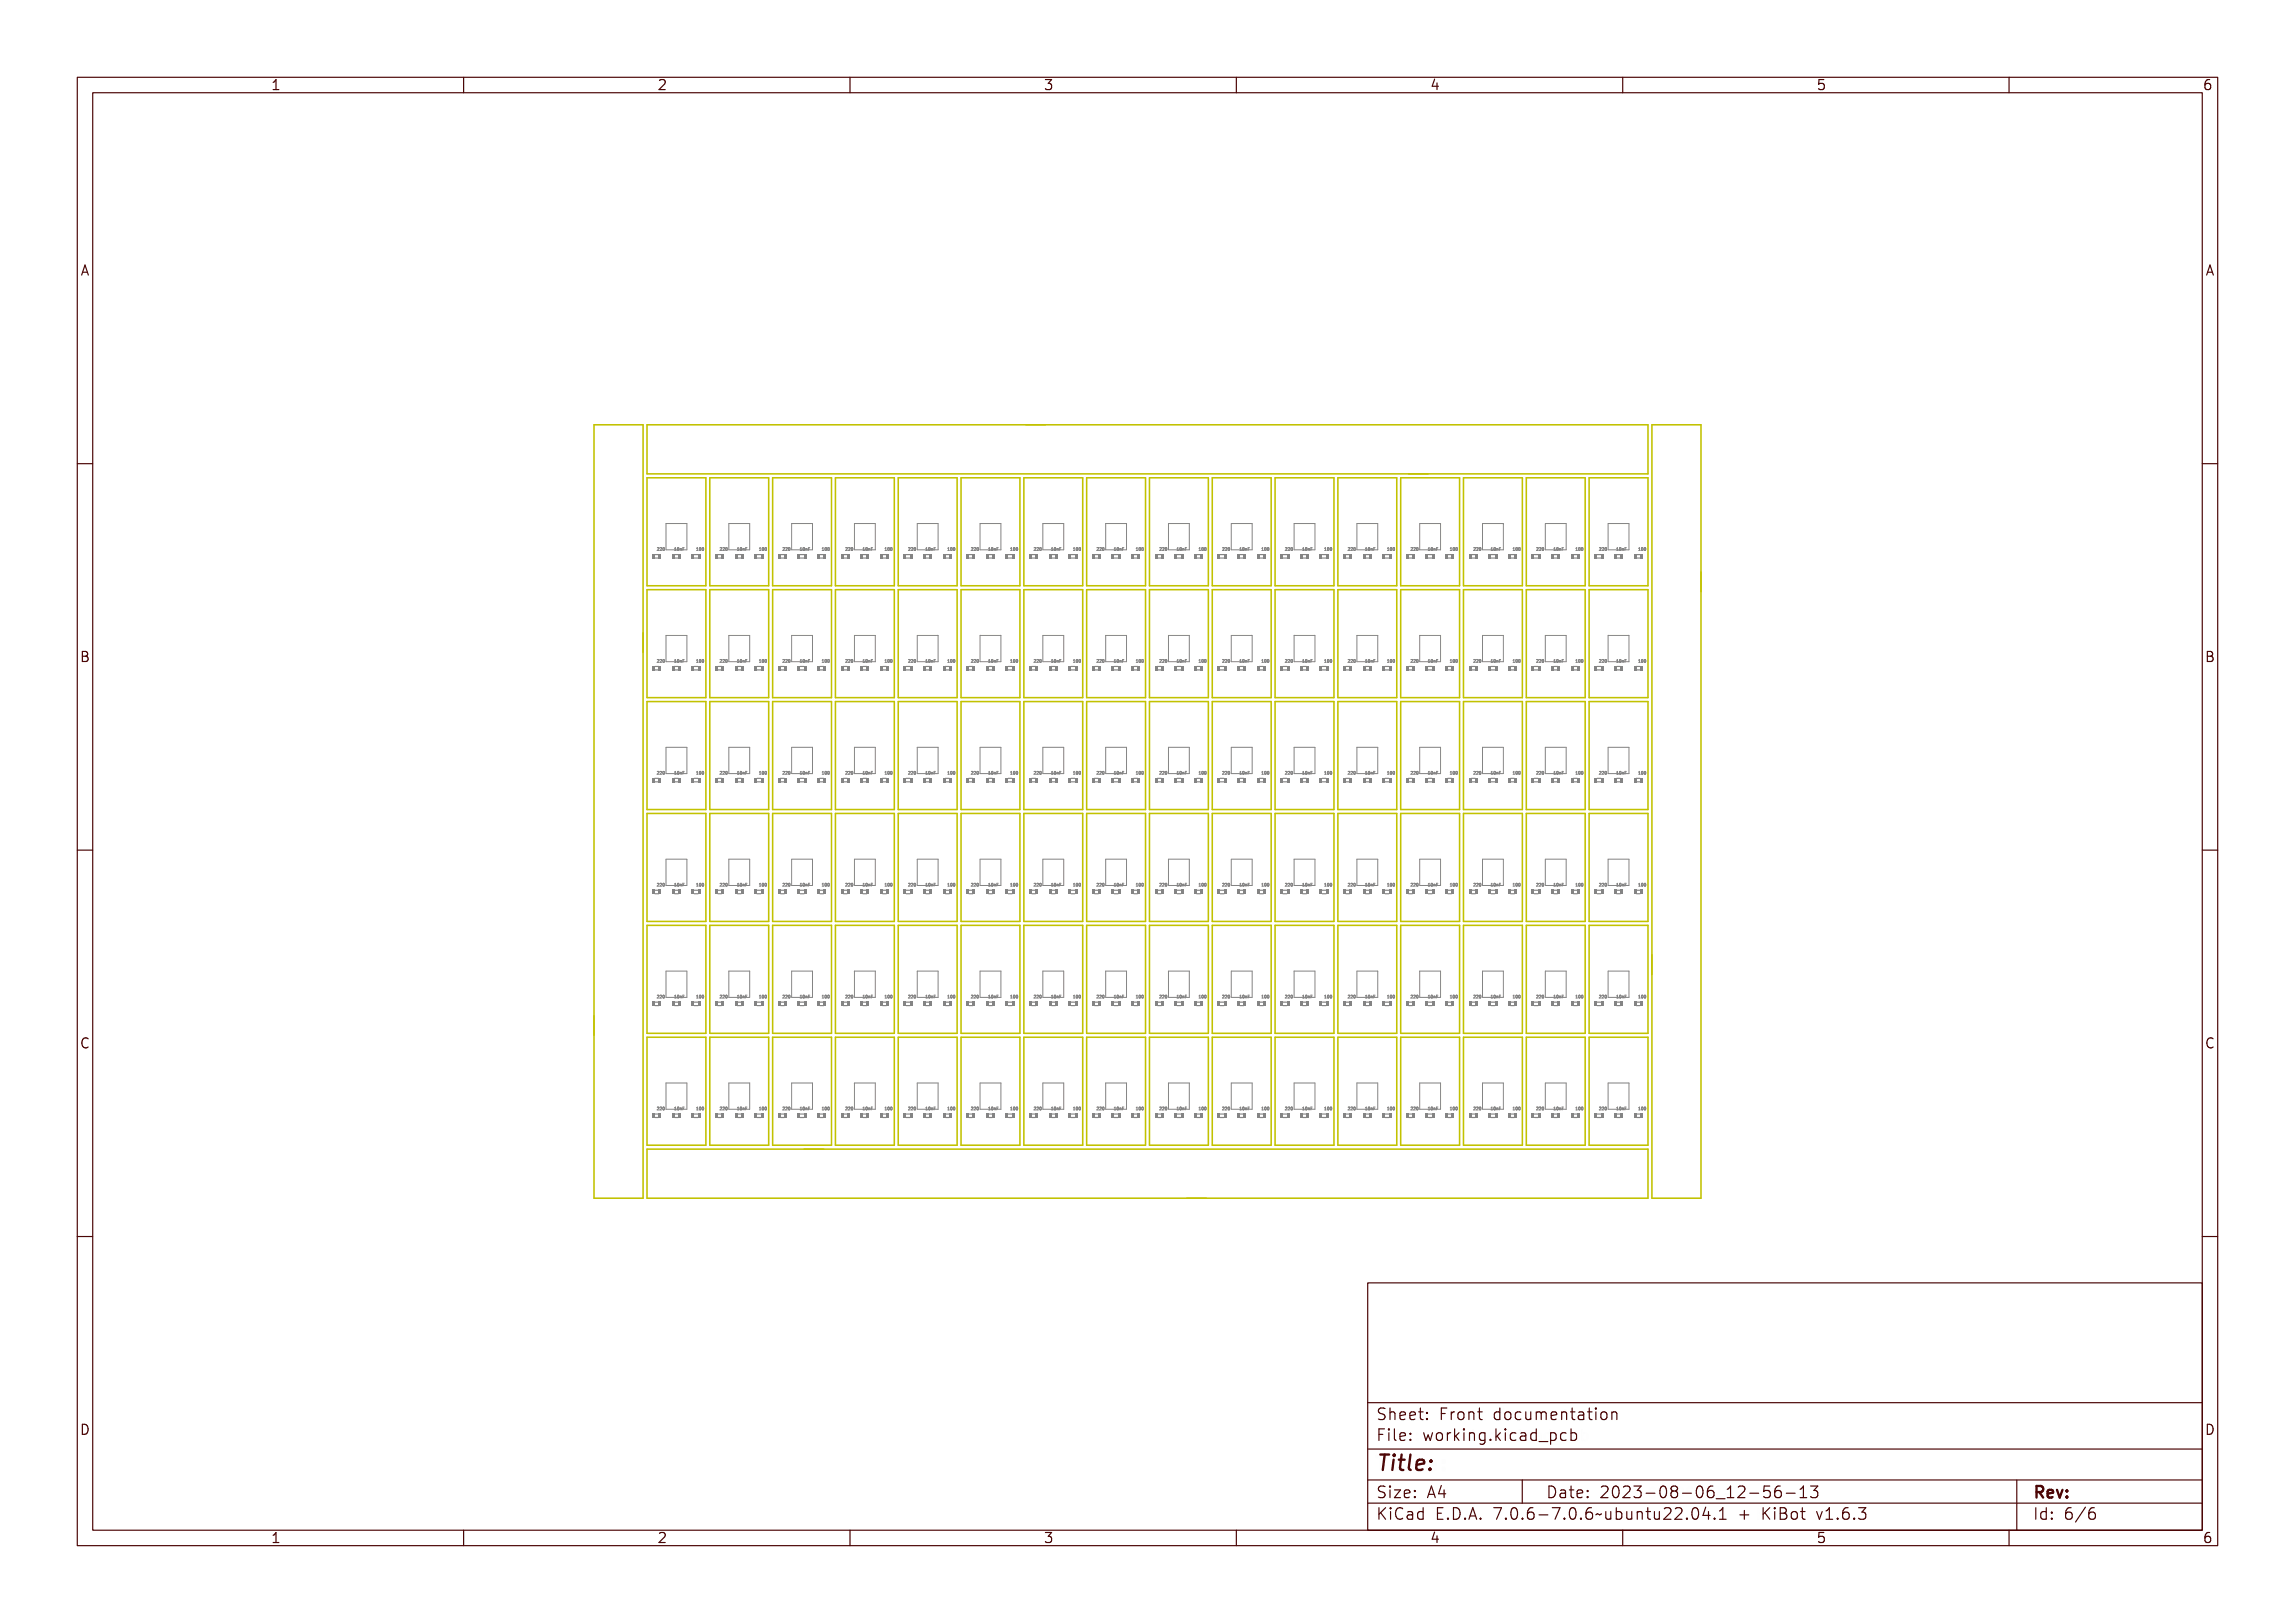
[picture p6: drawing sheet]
<svg xmlns="http://www.w3.org/2000/svg" width="297mm" height="210mm" viewBox="0 0 297 210" stroke-linecap="round" stroke-linejoin="round" font-family="sans-serif">
<defs><g id="words">
<text font-size="2.7" fill="#480000" x="178" y="190.3">Title:</text>
<g font-size="2" fill="#480000">
<text x="178" y="183.7">Sheet: Front documentation</text>
<text x="178" y="186.5">File: working.kicad_pcb</text>
<text x="178" y="193.9">Size: A4</text>
<text x="178" y="196.6">KiCad E.D.A. 7.0.6-7.0.6~ubuntu22.04.1 + KiBot v1.6.3</text>
<text x="200" y="193.9">Date: 2023-08-06_12-56-13</text>
<text x="263" y="196.6">Id: 6/6</text>
<text x="263" y="193.9">Rev:</text>
</g>
<g font-size="1.7" fill="#480000">
<text x="35" y="11.7">1</text>
<text x="85" y="11.7">2</text>
<text x="135" y="11.7">3</text>
<text x="185" y="11.7">4</text>
<text x="235" y="11.7">5</text>
<text x="285" y="11.7">6</text>
<text x="10.5" y="35.7">A</text>
<text x="285.5" y="35.7">A</text>
<text x="10.5" y="85.6">B</text>
<text x="285.5" y="85.6">B</text>
<text x="10.5" y="135.7">C</text>
<text x="285.5" y="135.7">C</text>
<text x="10.5" y="185.6">D</text>
<text x="285.5" y="185.6">D</text>
<text x="35" y="199.7">1</text>
<text x="85" y="199.7">2</text>
<text x="135" y="199.7">3</text>
<text x="185" y="199.7">4</text>
<text x="235" y="199.7">5</text>
<text x="285" y="199.7">6</text>
</g>
<g font-size=".5" fill="#848484">
<text x="85.2" y="71.2">220</text>
<text x="87.4" y="71.2">10nF</text>
<text x="90.3" y="71.2">100</text>
<text x="93.3" y="71.2">220</text>
<text x="95.5" y="71.2">10nF</text>
<text x="98.4" y="71.2">100</text>
<text x="101.4" y="71.2">220</text>
<text x="103.7" y="71.2">10nF</text>
<text x="106.5" y="71.2">100</text>
<text x="109.6" y="71.2">220</text>
<text x="111.8" y="71.2">10nF</text>
<text x="114.6" y="71.2">100</text>
<text x="117.7" y="71.2">220</text>
<text x="119.9" y="71.2">10nF</text>
<text x="122.8" y="71.2">100</text>
<text x="125.8" y="71.2">220</text>
<text x="128.1" y="71.2">10nF</text>
<text x="130.9" y="71.2">100</text>
<text x="133.9" y="71.2">220</text>
<text x="136.2" y="71.2">10nF</text>
<text x="139" y="71.2">100</text>
<text x="142.1" y="71.2">220</text>
<text x="144.3" y="71.2">10nF</text>
<text x="147.2" y="71.2">100</text>
<text x="150.2" y="71.2">220</text>
<text x="152.4" y="71.2">10nF</text>
<text x="155.3" y="71.2">100</text>
<text x="158.3" y="71.2">220</text>
<text x="160.6" y="71.2">10nF</text>
<text x="163.4" y="71.2">100</text>
<text x="166.5" y="71.2">220</text>
<text x="168.7" y="71.2">10nF</text>
<text x="171.5" y="71.2">100</text>
<text x="174.6" y="71.2">220</text>
<text x="176.8" y="71.2">10nF</text>
<text x="179.7" y="71.2">100</text>
<text x="182.7" y="71.2">220</text>
<text x="185" y="71.2">10nF</text>
<text x="187.8" y="71.2">100</text>
<text x="190.8" y="71.2">220</text>
<text x="193.1" y="71.2">10nF</text>
<text x="195.9" y="71.2">100</text>
<text x="199" y="71.2">220</text>
<text x="201.2" y="71.2">10nF</text>
<text x="204.1" y="71.2">100</text>
<text x="207.1" y="71.2">220</text>
<text x="209.3" y="71.2">10nF</text>
<text x="212.2" y="71.2">100</text>
<text x="85.2" y="85.7">220</text>
<text x="87.4" y="85.7">10nF</text>
<text x="90.3" y="85.7">100</text>
<text x="93.3" y="85.7">220</text>
<text x="95.5" y="85.7">10nF</text>
<text x="98.4" y="85.7">100</text>
<text x="101.4" y="85.7">220</text>
<text x="103.7" y="85.7">10nF</text>
<text x="106.5" y="85.7">100</text>
<text x="109.6" y="85.7">220</text>
<text x="111.8" y="85.7">10nF</text>
<text x="114.6" y="85.7">100</text>
<text x="117.7" y="85.7">220</text>
<text x="119.9" y="85.7">10nF</text>
<text x="122.8" y="85.7">100</text>
<text x="125.8" y="85.7">220</text>
<text x="128.1" y="85.7">10nF</text>
<text x="130.9" y="85.7">100</text>
<text x="133.9" y="85.7">220</text>
<text x="136.2" y="85.7">10nF</text>
<text x="139" y="85.7">100</text>
<text x="142.1" y="85.7">220</text>
<text x="144.3" y="85.7">10nF</text>
<text x="147.2" y="85.7">100</text>
<text x="150.2" y="85.7">220</text>
<text x="152.4" y="85.7">10nF</text>
<text x="155.3" y="85.7">100</text>
<text x="158.3" y="85.7">220</text>
<text x="160.6" y="85.7">10nF</text>
<text x="163.4" y="85.7">100</text>
<text x="166.5" y="85.7">220</text>
<text x="168.7" y="85.7">10nF</text>
<text x="171.5" y="85.7">100</text>
<text x="174.6" y="85.7">220</text>
<text x="176.8" y="85.7">10nF</text>
<text x="179.7" y="85.7">100</text>
<text x="182.7" y="85.7">220</text>
<text x="185" y="85.7">10nF</text>
<text x="187.8" y="85.7">100</text>
<text x="190.8" y="85.7">220</text>
<text x="193.1" y="85.7">10nF</text>
<text x="195.9" y="85.7">100</text>
<text x="199" y="85.7">220</text>
<text x="201.2" y="85.7">10nF</text>
<text x="204.1" y="85.7">100</text>
<text x="207.1" y="85.7">220</text>
<text x="209.3" y="85.7">10nF</text>
<text x="212.2" y="85.7">100</text>
<text x="85.2" y="100.2">220</text>
<text x="87.4" y="100.2">10nF</text>
<text x="90.3" y="100.2">100</text>
<text x="93.3" y="100.2">220</text>
<text x="95.5" y="100.2">10nF</text>
<text x="98.4" y="100.2">100</text>
<text x="101.4" y="100.2">220</text>
<text x="103.7" y="100.2">10nF</text>
<text x="106.5" y="100.2">100</text>
<text x="109.6" y="100.2">220</text>
<text x="111.8" y="100.2">10nF</text>
<text x="114.6" y="100.2">100</text>
<text x="117.7" y="100.2">220</text>
<text x="119.9" y="100.2">10nF</text>
<text x="122.8" y="100.2">100</text>
<text x="125.8" y="100.2">220</text>
<text x="128.1" y="100.2">10nF</text>
<text x="130.9" y="100.2">100</text>
<text x="133.9" y="100.2">220</text>
<text x="136.2" y="100.2">10nF</text>
<text x="139" y="100.2">100</text>
<text x="142.1" y="100.2">220</text>
<text x="144.3" y="100.2">10nF</text>
<text x="147.2" y="100.2">100</text>
<text x="150.2" y="100.2">220</text>
<text x="152.4" y="100.2">10nF</text>
<text x="155.3" y="100.2">100</text>
<text x="158.3" y="100.2">220</text>
<text x="160.6" y="100.2">10nF</text>
<text x="163.4" y="100.2">100</text>
<text x="166.5" y="100.2">220</text>
<text x="168.7" y="100.2">10nF</text>
<text x="171.5" y="100.2">100</text>
<text x="174.6" y="100.2">220</text>
<text x="176.8" y="100.2">10nF</text>
<text x="179.7" y="100.2">100</text>
<text x="182.7" y="100.2">220</text>
<text x="185" y="100.2">10nF</text>
<text x="187.8" y="100.2">100</text>
<text x="190.8" y="100.2">220</text>
<text x="193.1" y="100.2">10nF</text>
<text x="195.9" y="100.2">100</text>
<text x="199" y="100.2">220</text>
<text x="201.2" y="100.2">10nF</text>
<text x="204.1" y="100.2">100</text>
<text x="207.1" y="100.2">220</text>
<text x="209.3" y="100.2">10nF</text>
<text x="212.2" y="100.2">100</text>
<text x="85.2" y="114.6">220</text>
<text x="87.4" y="114.6">10nF</text>
<text x="90.3" y="114.6">100</text>
<text x="93.3" y="114.6">220</text>
<text x="95.5" y="114.6">10nF</text>
<text x="98.4" y="114.6">100</text>
<text x="101.4" y="114.6">220</text>
<text x="103.7" y="114.6">10nF</text>
<text x="106.5" y="114.6">100</text>
<text x="109.6" y="114.6">220</text>
<text x="111.8" y="114.6">10nF</text>
<text x="114.6" y="114.6">100</text>
<text x="117.7" y="114.6">220</text>
<text x="119.9" y="114.6">10nF</text>
<text x="122.8" y="114.6">100</text>
<text x="125.8" y="114.6">220</text>
<text x="128.1" y="114.6">10nF</text>
<text x="130.9" y="114.6">100</text>
<text x="133.9" y="114.6">220</text>
<text x="136.2" y="114.6">10nF</text>
<text x="139" y="114.6">100</text>
<text x="142.1" y="114.6">220</text>
<text x="144.3" y="114.6">10nF</text>
<text x="147.2" y="114.6">100</text>
<text x="150.2" y="114.6">220</text>
<text x="152.4" y="114.6">10nF</text>
<text x="155.3" y="114.6">100</text>
<text x="158.3" y="114.6">220</text>
<text x="160.6" y="114.6">10nF</text>
<text x="163.4" y="114.6">100</text>
<text x="166.5" y="114.6">220</text>
<text x="168.7" y="114.6">10nF</text>
<text x="171.5" y="114.6">100</text>
<text x="174.6" y="114.6">220</text>
<text x="176.8" y="114.6">10nF</text>
<text x="179.7" y="114.6">100</text>
<text x="182.7" y="114.6">220</text>
<text x="185" y="114.6">10nF</text>
<text x="187.8" y="114.6">100</text>
<text x="190.8" y="114.6">220</text>
<text x="193.1" y="114.6">10nF</text>
<text x="195.9" y="114.6">100</text>
<text x="199" y="114.6">220</text>
<text x="201.2" y="114.6">10nF</text>
<text x="204.1" y="114.6">100</text>
<text x="207.1" y="114.6">220</text>
<text x="209.3" y="114.6">10nF</text>
<text x="212.2" y="114.6">100</text>
<text x="85.2" y="129.1">220</text>
<text x="87.4" y="129.1">10nF</text>
<text x="90.3" y="129.1">100</text>
<text x="93.3" y="129.1">220</text>
<text x="95.5" y="129.1">10nF</text>
<text x="98.4" y="129.1">100</text>
<text x="101.4" y="129.1">220</text>
<text x="103.7" y="129.1">10nF</text>
<text x="106.5" y="129.1">100</text>
<text x="109.6" y="129.1">220</text>
<text x="111.8" y="129.1">10nF</text>
<text x="114.6" y="129.1">100</text>
<text x="117.7" y="129.1">220</text>
<text x="119.9" y="129.1">10nF</text>
<text x="122.8" y="129.1">100</text>
<text x="125.8" y="129.1">220</text>
<text x="128.1" y="129.1">10nF</text>
<text x="130.9" y="129.1">100</text>
<text x="133.9" y="129.1">220</text>
<text x="136.2" y="129.1">10nF</text>
<text x="139" y="129.1">100</text>
<text x="142.1" y="129.1">220</text>
<text x="144.3" y="129.1">10nF</text>
<text x="147.2" y="129.1">100</text>
<text x="150.2" y="129.1">220</text>
<text x="152.4" y="129.1">10nF</text>
<text x="155.3" y="129.1">100</text>
<text x="158.3" y="129.1">220</text>
<text x="160.6" y="129.1">10nF</text>
<text x="163.4" y="129.1">100</text>
<text x="166.5" y="129.1">220</text>
<text x="168.7" y="129.1">10nF</text>
<text x="171.5" y="129.1">100</text>
<text x="174.6" y="129.1">220</text>
<text x="176.8" y="129.1">10nF</text>
<text x="179.7" y="129.1">100</text>
<text x="182.7" y="129.1">220</text>
<text x="185" y="129.1">10nF</text>
<text x="187.8" y="129.1">100</text>
<text x="190.8" y="129.1">220</text>
<text x="193.1" y="129.1">10nF</text>
<text x="195.9" y="129.1">100</text>
<text x="199" y="129.1">220</text>
<text x="201.2" y="129.1">10nF</text>
<text x="204.1" y="129.1">100</text>
<text x="207.1" y="129.1">220</text>
<text x="209.3" y="129.1">10nF</text>
<text x="212.2" y="129.1">100</text>
<text x="85.2" y="143.6">220</text>
<text x="87.4" y="143.6">10nF</text>
<text x="90.3" y="143.6">100</text>
<text x="93.3" y="143.6">220</text>
<text x="95.5" y="143.6">10nF</text>
<text x="98.4" y="143.6">100</text>
<text x="101.4" y="143.6">220</text>
<text x="103.7" y="143.6">10nF</text>
<text x="106.5" y="143.6">100</text>
<text x="109.6" y="143.6">220</text>
<text x="111.8" y="143.6">10nF</text>
<text x="114.6" y="143.6">100</text>
<text x="117.7" y="143.6">220</text>
<text x="119.9" y="143.6">10nF</text>
<text x="122.8" y="143.6">100</text>
<text x="125.8" y="143.6">220</text>
<text x="128.1" y="143.6">10nF</text>
<text x="130.9" y="143.6">100</text>
<text x="133.9" y="143.6">220</text>
<text x="136.2" y="143.6">10nF</text>
<text x="139" y="143.6">100</text>
<text x="142.1" y="143.6">220</text>
<text x="144.3" y="143.6">10nF</text>
<text x="147.2" y="143.6">100</text>
<text x="150.2" y="143.6">220</text>
<text x="152.4" y="143.6">10nF</text>
<text x="155.3" y="143.6">100</text>
<text x="158.3" y="143.6">220</text>
<text x="160.6" y="143.6">10nF</text>
<text x="163.4" y="143.6">100</text>
<text x="166.5" y="143.6">220</text>
<text x="168.7" y="143.6">10nF</text>
<text x="171.5" y="143.6">100</text>
<text x="174.6" y="143.6">220</text>
<text x="176.8" y="143.6">10nF</text>
<text x="179.7" y="143.6">100</text>
<text x="182.7" y="143.6">220</text>
<text x="185" y="143.6">10nF</text>
<text x="187.8" y="143.6">100</text>
<text x="190.8" y="143.6">220</text>
<text x="193.1" y="143.6">10nF</text>
<text x="195.9" y="143.6">100</text>
<text x="199" y="143.6">220</text>
<text x="201.2" y="143.6">10nF</text>
<text x="204.1" y="143.6">100</text>
<text x="207.1" y="143.6">220</text>
<text x="209.3" y="143.6">10nF</text>
<text x="212.2" y="143.6">100</text>
</g>
</g></defs>
<g fill="none" stroke="#848484" stroke-width=".13">
<path d="M85.2 70.9h.2l-.1 .3h.1h-.2l.2-.3zM85.5 70.9h.2l-.1 .3h.1h-.2l.2-.3zM85.8 70.9h.1a.16 .16 0 0 1 .1 .1 .16 .16 0 0 1-.2 .2zM85.9 70.9l.1 .1-.1 .2zM87.3 71.2h.2M87.3 70.9v.1M87.5 70.9h.1v.3h.1h-.2h.1v-.3zM87.8 70.9a.16 .16 0 0 1 .2 .1 .16 .16 0 0 1-.2 .2zM87.8 70.9l.1 .1v.2zM88.1 70.9l.2 .1v.2l-.1-.2-.1 .2zM88.4 70.9h.2h-.2v.1h.2h-.2v.2zM90.1 71.2h.3"/>
<path d="M90.2 70.9l-.1 .1M90.3 70.9h.1v.3h.1h-.2h.1v-.3zM90.6 70.9h.1a.16 .16 0 0 1 .1 .1 .16 .16 0 0 1-.2 .2zM90.7 70.9l.1 .1-.1 .2zM90.9 70.9h.1a.16 .16 0 0 1 .1 .1 .16 .16 0 0 1-.2 .2zM91 70.9l.1 .1-.1 .2zM93.3 70.9h.3l-.2 .3h.2h-.3l.2-.3zM93.4 71l-.2 .2h.2M93.6 70.9h.3l-.2 .3h.2h-.3l.2-.3zM94 70.9a.16 .16 0 0 1 .2 .1 .16 .16 0 0 1-.2 .2zM94 70.9l.1 .1v.2zM95.4 71.2h.2"/>
<path d="M95.5 70.9l-.1 .1M95.6 70.9h.1v.3h.1h-.2h.1v-.3zM95.9 70.9a.16 .16 0 0 1 .2 .1 .16 .16 0 0 1-.2 .2zM96 70.9l.1 .1-.1 .2zM96.2 70.9l.2 .1v.2l-.1-.2-.1 .2zM96.5 70.9h.2h-.1v.1h.1h-.1v.2zM98.3 71.2h.2M98.3 70.9v.1M98.4 70.9h.2v.3h.1h-.2v-.3zM98.8 70.9a.16 .16 0 0 1 .2 .1 .16 .16 0 0 1-.2 .2zM98.8 70.9l.1 .1-.1 .2zM99 70.9h.1a.16 .16 0 0 1 .2 .1 .18 .18 0 0 1-.3 .2z"/>
<path d="M99.1 70.9l.1 .1-.1 .2zM101.5 70.9h.2l-.2 .3h.2h-.2l.1-.3zM101.8 70.9h.2l-.2 .3h.2h-.2l.1-.3zM102.1 70.9a.16 .16 0 0 1 .2 .1 .16 .16 0 0 1-.2 .2zM102.2 70.9v.1v.2zM103.6 71.2h.2M103.6 70.9v.1M103.7 70.9h.2v.3h-.2h.1v-.3zM104 70.9h.1a.16 .16 0 0 1 .1 .1 .16 .16 0 0 1-.2 .2zM104.1 70.9l.1 .1-.1 .2zM104.3 70.9l.2 .1v.2l-.1-.2-.1 .2zM104.6 70.9h.2h-.1v.1h.1h-.1v.2z"/>
<path d="M106.4 71.2h.2M106.4 70.9v.1M106.6 70.9h.1v.3h.1h-.2h.1v-.3zM106.9 70.9a.16 .16 0 0 1 .2 .1 .16 .16 0 0 1-.2 .2zM106.9 70.9l.1 .1v.2zM107.2 70.9a.16 .16 0 0 1 .2 .1 .16 .16 0 0 1-.2 .2zM107.2 70.9l.1 .1v.2zM109.6 70.9h.2l-.1 .3h.1h-.2l.2-.3zM109.9 70.9h.2l-.1 .3h.1h-.2l.2-.3zM110.2 70.9h.1a.16 .16 0 0 1 .1 .1 .16 .16 0 0 1-.2 .2zM110.3 70.9l.1 .1-.1 .2zM111.7 71.2h.2"/>
<path d="M111.7 70.9v.1M111.9 70.9h.1v.3h.1h-.2v-.3zM112.2 70.9a.16 .16 0 0 1 .2 .1 .16 .16 0 0 1-.2 .2zM112.2 70.9l.1 .1v.2zM112.5 70.9l.1 .1 .1 .2-.1-.2-.1 .2zM112.8 70.9h.2h-.2v.1h.2h-.2v.2zM114.5 71.2h.2M114.6 70.9l-.1 .1M114.7 70.9h.1v.3h.1h-.2h.1v-.3zM115 70.9a.16 .16 0 0 1 .2 .1 .16 .16 0 0 1-.2 .2zM115.1 70.9l.1 .1-.1 .2zM115.3 70.9a.16 .16 0 0 1 .2 .1 .16 .16 0 0 1-.2 .2z"/>
<path d="M115.4 70.9l.1 .1-.1 .2zM117.7 70.9h.2l-.1 .3h.2h-.3l.2-.3zM118 70.9h.2l-.1 .3h.2h-.3l.2-.3zM118.4 70.9a.16 .16 0 0 1 .2 .1 .16 .16 0 0 1-.2 .2zM118.4 70.9l.1 .1-.1 .2zM119.8 71.2h.2M119.8 70.9v.1M120 70.9h.1v.3h.1h-.2h.1v-.3zM120.3 70.9a.16 .16 0 0 1 .2 .1 .16 .16 0 0 1-.2 .2zM120.4 70.9v.1v.2zM120.6 70.9l.2 .1v.2l-.1-.2-.1 .2zM120.9 70.9h.2h-.2v.1h.2h-.2v.2z"/>
<path d="M122.7 71.2h.2M122.7 70.9v.1M122.8 70.9h.2v.3h-.2h.1v-.3zM123.1 70.9h.1a.16 .16 0 0 1 .1 .1 .16 .16 0 0 1-.2 .2zM123.2 70.9l.1 .1-.1 .2zM123.4 70.9h.1a.16 .16 0 0 1 .1 .1 .16 .16 0 0 1-.2 .2zM123.5 70.9l.1 .1-.1 .2zM125.9 70.9h.2l-.2 .3h.2h-.2l.1-.3zM125.9 71l-.2 .2h.2M126.2 70.9h.2l-.2 .3h.2h-.2l.1-.3zM126.5 70.9a.16 .16 0 0 1 .2 .1 .16 .16 0 0 1-.2 .2zM126.5 70.9l.1 .1v.2z"/>
<path d="M127.9 71.2h.3M128 70.9l-.1 .1M128.1 70.9h.1v.3h.1h-.2h.1v-.3zM128.4 70.9h.1a.16 .16 0 0 1 .1 .1 .16 .16 0 0 1-.2 .2zM128.5 70.9l.1 .1-.1 .2zM128.7 70.9l.2 .1v.2l-.1-.2-.1 .2zM129 70.9h.2h-.1v.1h.1h-.1v.2zM130.8 71.2h.2M130.8 70.9v.1M131 70.9h.1v.3h.1h-.2v-.3zM131.3 70.9a.16 .16 0 0 1 .2 .1 .16 .16 0 0 1-.2 .2zM131.3 70.9l.1 .1v.2z"/>
<path d="M131.6 70.9a.16 .16 0 0 1 .2 .1 .16 .16 0 0 1-.2 .2zM131.6 70.9l.1 .1-.1 .2zM134 70.9h.2l-.2 .3h.2h-.2l.2-.3zM134.3 70.9h.2l-.2 .3h.2h-.2l.2-.3zM134.6 70.9a.16 .16 0 0 1 .2 .1 .16 .16 0 0 1-.2 .2zM134.7 70.9l.1 .1-.1 .2zM136.1 71.2h.2M136.1 70.9v.1M136.2 70.9h.2v.3h.1h-.2v-.3zM136.5 70.9h.1a.16 .16 0 0 1 .2 .1 .18 .18 0 0 1-.3 .2zM136.6 70.9l.1 .1-.1 .2zM136.8 70.9l.2 .1v.2l-.1-.2-.1 .2z"/>
<path d="M137.1 70.9h.3h-.2v.1h.1h-.1v.2zM138.9 71.2h.2M138.9 70.9v.1M139.1 70.9h.1v.3h.1h-.2h.1v-.3zM139.4 70.9a.16 .16 0 0 1 .2 .1 .16 .16 0 0 1-.2 .2zM139.4 70.9l.1 .1v.2zM139.7 70.9a.16 .16 0 0 1 .2 .1 .16 .16 0 0 1-.2 .2zM139.7 70.9l.1 .1v.2zM142.1 70.9h.2l-.1 .3h.1h-.2l.2-.3zM142.4 70.9h.2l-.1 .3h.1h-.2l.2-.3zM142.7 70.9h.1a.16 .16 0 0 1 .1 .1 .16 .16 0 0 1-.2 .2zM142.8 70.9l.1 .1-.1 .2z"/>
<path d="M144.2 71.2h.2M144.2 70.9v.1M144.4 70.9h.1v.3h.1h-.2h.1v-.3zM144.7 70.9a.16 .16 0 0 1 .2 .1 .16 .16 0 0 1-.2 .2zM144.7 70.9l.1 .1v.2zM145 70.9l.1 .1 .1 .2-.1-.2-.1 .2zM145.3 70.9h.2h-.2v.1h.2h-.2v.2zM147 71.2h.3M147.1 70.9l-.1 .1M147.2 70.9h.1v.3h.1h-.2h.1v-.3zM147.5 70.9h.1a.16 .16 0 0 1 .1 .1 .16 .16 0 0 1-.2 .2zM147.6 70.9l.1 .1-.1 .2z"/>
<path d="M147.8 70.9h.1a.16 .16 0 0 1 .1 .1 .16 .16 0 0 1-.2 .2zM147.9 70.9l.1 .1-.1 .2zM150.2 70.9h.3l-.2 .3h.2h-.3l.2-.3zM150.5 70.9h.3l-.2 .3h.2h-.3l.2-.3zM150.9 70.9a.16 .16 0 0 1 .2 .1 .16 .16 0 0 1-.2 .2zM150.9 70.9l.1 .1v.2zM152.3 71.2h.2M152.4 70.9l-.1 .1M152.5 70.9h.1v.3h.1h-.2h.1v-.3zM152.8 70.9a.16 .16 0 0 1 .2 .1 .16 .16 0 0 1-.2 .2zM152.9 70.9l.1 .1-.1 .2zM153.1 70.9l.2 .1v.2l-.1-.2-.1 .2z"/>
<path d="M153.4 70.9h.2h-.1v.1h.1h-.1v.2zM155.2 71.2h.2M155.2 70.9v.1M155.3 70.9h.2v.3h.1h-.2v-.3zM155.6 70.9h.1a.16 .16 0 0 1 .1 .1 .16 .16 0 0 1-.2 .2zM155.7 70.9l.1 .1-.1 .2zM155.9 70.9h.1a.16 .16 0 0 1 .1 .1 .16 .16 0 0 1-.2 .2zM156 70.9l.1 .1-.1 .2zM158.4 70.9h.2l-.2 .3h.2h-.2l.1-.3zM158.4 71l-.2 .2h.2M158.7 70.9h.2l-.2 .3h.2h-.2l.1-.3zM159 70.9a.16 .16 0 0 1 .2 .1 .16 .16 0 0 1-.2 .2z"/>
<path d="M159.1 70.9v.1v.2zM160.5 71.2h.2M160.5 70.9v.1M160.6 70.9h.2v.3h-.2h.1v-.3zM160.9 70.9h.1a.16 .16 0 0 1 .1 .1 .16 .16 0 0 1-.2 .2zM161 70.9l.1 .1-.1 .2zM161.2 70.9l.2 .1v.2l-.1-.2-.1 .2zM161.5 70.9h.2h-.1v.1h.1h-.1v.2zM163.3 71.2h.2M163.3 70.9v.1M163.5 70.9h.1v.3h.1h-.2h.1v-.3zM163.8 70.9a.16 .16 0 0 1 .2 .1 .16 .16 0 0 1-.2 .2z"/>
<path d="M163.8 70.9l.1 .1v.2zM164.1 70.9a.16 .16 0 0 1 .2 .1 .16 .16 0 0 1-.2 .2zM164.1 70.9l.1 .1v.2zM166.5 70.9h.2l-.2 .3h.2h-.2l.2-.3zM166.8 70.9h.2l-.1 .3h.1h-.2l.2-.3zM167.1 70.9h.1a.16 .16 0 0 1 .1 .1 .16 .16 0 0 1-.2 .2zM167.2 70.9l.1 .1-.1 .2zM168.6 71.2h.2M168.6 70.9v.1M168.8 70.9h.1v.3h.1h-.2v-.3zM169.1 70.9a.16 .16 0 0 1 .2 .1 .16 .16 0 0 1-.2 .2zM169.1 70.9l.1 .1-.1 .2z"/>
<path d="M169.3 70.9l.2 .1 .1 .2-.1-.2-.2 .2zM169.7 70.9h.2h-.2v.1h.2h-.2v.2zM171.4 71.2h.2M171.5 70.9l-.1 .1M171.6 70.9h.1v.3h.1h-.2h.1v-.3zM171.9 70.9a.16 .16 0 0 1 .2 .1 .16 .16 0 0 1-.2 .2zM172 70.9l.1 .1-.1 .2zM172.2 70.9a.16 .16 0 0 1 .2 .1 .16 .16 0 0 1-.2 .2zM172.3 70.9l.1 .1-.1 .2zM174.6 70.9h.2l-.1 .3h.1h-.2l.2-.3zM174.9 70.9h.2l-.1 .3h.1h-.2l.2-.3zM175.2 70.9h.1a.16 .16 0 0 1 .2 .1 .18 .18 0 0 1-.3 .2z"/>
<path d="M175.3 70.9l.1 .1-.1 .2zM176.7 71.2h.2M176.7 70.9v.1M176.9 70.9h.1v.3h.1h-.2h.1v-.3zM177.2 70.9a.16 .16 0 0 1 .2 .1 .16 .16 0 0 1-.2 .2zM177.3 70.9v.1v.2zM177.5 70.9l.2 .1v.2l-.1-.2-.1 .2zM177.8 70.9h.2h-.2v.1h.2h-.2v.2zM179.6 71.2h.2M179.6 70.9v.1M179.7 70.9h.2v.3h-.2h.1v-.3zM180 70.9h.1a.16 .16 0 0 1 .1 .1 .16 .16 0 0 1-.2 .2z"/>
<path d="M180.1 70.9l.1 .1-.1 .2zM180.3 70.9h.1a.16 .16 0 0 1 .1 .1 .16 .16 0 0 1-.2 .2zM180.4 70.9l.1 .1-.1 .2zM182.8 70.9h.2l-.2 .3h.2h-.2l.1-.3zM183.1 70.9h.2l-.2 .3h.2h-.2l.1-.3zM183.4 70.9a.16 .16 0 0 1 .2 .1 .16 .16 0 0 1-.2 .2zM183.4 70.9l.1 .1v.2zM184.8 71.2h.2M184.9 70.9l-.1 .1M185 70.9h.1v.3h.1h-.2h.1v-.3zM185.3 70.9h.1a.16 .16 0 0 1 .1 .1 .16 .16 0 0 1-.2 .2zM185.4 70.9l.1 .1-.1 .2z"/>
<path d="M185.6 70.9l.2 .1v.2l-.1-.2-.1 .2zM185.9 70.9h.2h-.1v.1h.1h-.1v.2zM187.7 71.2h.2M187.7 70.9v.1M187.9 70.9h.1v.3h.1h-.2v-.3zM188.2 70.9a.16 .16 0 0 1 .2 .1 .16 .16 0 0 1-.2 .2zM188.2 70.9l.1 .1-.1 .2zM188.5 70.9a.16 .16 0 0 1 .2 .1 .16 .16 0 0 1-.2 .2zM188.5 70.9l.1 .1-.1 .2zM190.9 70.9h.2l-.2 .3h.2h-.2l.1-.3zM191.2 70.9h.2l-.2 .3h.2h-.2l.1-.3zM191.5 70.9a.16 .16 0 0 1 .2 .1 .16 .16 0 0 1-.2 .2z"/>
<path d="M191.6 70.9l.1 .1-.1 .2zM193 71.2h.2M193 70.9v.1M193.1 70.9h.2v.3h-.1v-.3zM193.4 70.9h.1a.16 .16 0 0 1 .1 .1 .16 .16 0 0 1-.2 .2zM193.5 70.9l.1 .1-.1 .2zM193.7 70.9l.2 .1v.2l-.1-.2-.1 .2zM194 70.9h.3h-.2v.1h.1h-.1v.2zM195.8 71.2h.2M195.8 70.9v.1M196 70.9h.1v.3h.1h-.2h.1v-.3zM196.3 70.9a.16 .16 0 0 1 .2 .1 .16 .16 0 0 1-.2 .2z"/>
<path d="M196.3 70.9l.1 .1v.2zM196.6 70.9a.16 .16 0 0 1 .2 .1 .16 .16 0 0 1-.2 .2zM196.6 70.9l.1 .1v.2zM199 70.9h.2l-.1 .3h.1h-.2l.2-.3zM199 71l-.2 .2h.3M199.3 70.9h.2l-.1 .3h.1h-.2l.2-.3zM199.6 70.9h.1a.16 .16 0 0 1 .1 .1 .16 .16 0 0 1-.2 .2zM199.7 70.9l.1 .1-.1 .2zM201.1 71.2h.2M201.1 70.9v.1M201.3 70.9h.1v.3h.1h-.2h.1v-.3zM201.6 70.9a.16 .16 0 0 1 .2 .1 .16 .16 0 0 1-.2 .2z"/>
<path d="M201.6 70.9l.1 .1v.2zM201.9 70.9l.1 .1 .1 .2-.1-.2-.1 .2zM202.2 70.9h.2h-.2v.1h.2h-.2v.2zM203.9 71.2h.2M204 70.9l-.1 .1M204.1 70.9h.1v.3h.1h-.2h.1v-.3zM204.4 70.9h.1a.16 .16 0 0 1 .1 .1 .16 .16 0 0 1-.2 .2zM204.5 70.9l.1 .1-.1 .2zM204.7 70.9h.1a.16 .16 0 0 1 .1 .1 .16 .16 0 0 1-.2 .2zM204.8 70.9l.1 .1-.1 .2zM207.1 70.9h.2l-.1 .3h.2h-.3l.2-.3zM207.4 70.9h.2l-.1 .3h.2h-.3l.2-.3z"/>
<path d="M207.8 70.9a.16 .16 0 0 1 .2 .1 .16 .16 0 0 1-.2 .2zM207.8 70.9l.1 .1-.1 .2zM209.2 71.2h.2M209.3 70.9l-.1 .1M209.4 70.9h.1v.3h.1h-.2h.1v-.3zM209.7 70.9a.16 .16 0 0 1 .2 .1 .16 .16 0 0 1-.2 .2zM209.8 70.9l.1 .1-.1 .2zM210 70.9l.2 .1v.2l-.1-.2-.1 .2zM210.3 70.9h.2h-.2v.1h.2h-.2v.2zM212.1 71.2h.2M212.1 70.9v.1M212.2 70.9h.2v.3h-.2h.1v-.3z"/>
<path d="M212.5 70.9h.1a.16 .16 0 0 1 .1 .1 .16 .16 0 0 1-.2 .2zM212.6 70.9l.1 .1-.1 .2zM212.8 70.9h.1a.16 .16 0 0 1 .1 .1 .16 .16 0 0 1-.2 .2zM212.9 70.9l.1 .1-.1 .2zM85.2 99.8l.2 .1-.1 .2 .1 .1h-.2l.2-.3zM85.2 85.4h.2l-.1 .3h.1h-.2l.2-.3zM85.5 99.8l.2 .1-.1 .2 .1 .1h-.2l.2-.3zM85.5 85.4h.2l-.1 .3h.1h-.2l.2-.3zM85.8 99.8h.1a.16 .16 0 0 1 .1 .2 .16 .16 0 0 1-.2 .1zM85.8 85.4l.1-.1a.16 .16 0 0 1 .1 .2 .16 .16 0 0 1-.2 .2zM85.9 99.8l.1 .1-.1 .2zM85.9 85.4h.1l-.1 .3z"/>
<path d="M87.3 85.7h.2M87.3 85.4h.1M87.3 99.9h.1M87.5 85.4l.1-.1v.4h.1h-.2h.1v-.3zM87.5 99.8h.1v.3l.1 .1h-.2l.1-.1v-.3zM87.8 85.4v-.1a.16 .16 0 0 1 .2 .2 .16 .16 0 0 1-.2 .2zM87.8 99.8a.16 .16 0 0 1 .2 .2 .16 .16 0 0 1-.2 .1zM87.8 85.4h.1v.3zM87.8 99.8l.1 .1v.2zM88.1 85.4h.2v.3l-.1-.2-.1 .2zM88.1 99.9h.2v.3l-.1-.3-.1 .3zM88.4 85.3h.2l-.2 .1v.1h.2h-.2v.2z"/>
<path d="M88.4 99.8h.2h-.2v.2h.2h-.2v.2zM90.1 85.7h.3M90.2 85.4h-.1M90.2 99.9h-.1M90.3 85.4l.1-.1v.4h.1h-.2h.1v-.3zM90.3 99.8h.1v.3l.1 .1h-.2l.1-.1v-.3zM90.6 85.4l.1-.1a.16 .16 0 0 1 .1 .2 .16 .16 0 0 1-.2 .2zM90.6 99.8h.1a.16 .16 0 0 1 .1 .2 .16 .16 0 0 1-.2 .1zM90.7 85.4h.1l-.1 .3zM90.7 99.8l.1 .1-.1 .2zM90.9 85.4l.1-.1a.16 .16 0 0 1 .1 .2 .16 .16 0 0 1-.2 .2zM90.9 99.8h.1a.16 .16 0 0 1 .1 .2 .16 .16 0 0 1-.2 .1z"/>
<path d="M91 85.4h.1l-.1 .3zM91 99.8l.1 .1-.1 .2zM93.3 99.8l.3 .1-.2 .2 .2 .1h-.3l.2-.3zM93.3 85.4h.3l-.2 .3h.2h-.3l.2-.3zM93.4 100l-.2 .2h.2M93.4 85.5l-.2 .2h.2M93.6 99.8l.3 .1-.2 .2 .2 .1h-.3l.2-.3zM93.6 85.4h.3l-.2 .3h.2h-.3l.2-.3zM94 99.8a.16 .16 0 0 1 .2 .2 .16 .16 0 0 1-.2 .1zM94 85.4v-.1a.16 .16 0 0 1 .2 .2 .16 .16 0 0 1-.2 .2zM94 99.8l.1 .1v.2zM94 85.4h.1v.3z"/>
<path d="M95.4 85.7h.2M95.5 99.9h-.1M95.5 85.4h-.1M95.6 99.8h.1v.3l.1 .1h-.2l.1-.1v-.3zM95.6 85.4l.1-.1v.4h.1h-.2h.1v-.3zM95.9 99.8a.16 .16 0 0 1 .2 .2 .16 .16 0 0 1-.2 .1zM95.9 85.4v-.1a.16 .16 0 0 1 .2 .2 .16 .16 0 0 1-.2 .2zM96 99.8l.1 .1-.1 .2zM96 85.4h.1l-.1 .3zM96.2 99.9h.2v.3l-.1-.3-.1 .3zM96.2 85.4h.2v.3l-.1-.2-.1 .2zM96.5 99.8h.2h-.1v.2h.1h-.1v.2z"/>
<path d="M96.5 85.3h.2l-.1 .1v.1h.1h-.1v.2zM98.3 85.7h.2M98.3 85.4h.1M98.3 99.9h.1M98.4 85.4l.2-.1v.4h.1h-.2v-.3zM98.4 99.8h.2v.3l.1 .1h-.2v-.1v-.3zM98.8 85.4v-.1a.16 .16 0 0 1 .2 .2 .16 .16 0 0 1-.2 .2zM98.8 99.8a.16 .16 0 0 1 .2 .2 .16 .16 0 0 1-.2 .1zM98.8 85.4h.1l-.1 .3zM98.8 99.8l.1 .1-.1 .2zM99 85.4l.1-.1a.16 .16 0 0 1 .2 .2 .18 .18 0 0 1-.3 .2zM99 99.8h.1a.16 .16 0 0 1 .2 .2 .16 .16 0 0 1-.3 .1z"/>
<path d="M99.1 85.4h.1l-.1 .3zM99.1 99.8l.1 .1-.1 .2zM101.5 99.8l.2 .1-.2 .2 .2 .1h-.2l.1-.3zM101.5 85.4h.2l-.2 .3h.2h-.2l.1-.3zM101.8 99.8l.2 .1-.2 .2 .2 .1h-.2l.1-.3zM101.8 85.4h.2l-.2 .3h.2h-.2l.1-.3zM102.1 99.8a.16 .16 0 0 1 .2 .2 .16 .16 0 0 1-.2 .1zM102.1 85.4v-.1a.16 .16 0 0 1 .2 .2 .16 .16 0 0 1-.2 .2zM102.2 99.8v.1v.2zM102.2 85.4v.3zM103.6 85.7h.2M103.6 85.4h.1"/>
<path d="M103.6 99.9h.1M103.7 85.4l.2-.1v.4h-.2h.1v-.3zM103.7 99.8h.2v.3v.1h-.2l.1-.1v-.3zM104 85.4l.1-.1a.16 .16 0 0 1 .1 .2 .16 .16 0 0 1-.2 .2zM104 99.8h.1a.16 .16 0 0 1 .1 .2 .16 .16 0 0 1-.2 .1zM104.1 85.4h.1l-.1 .3zM104.1 99.8l.1 .1-.1 .2zM104.3 85.4h.2v.3l-.1-.2-.1 .2zM104.3 99.9h.2v.3l-.1-.3-.1 .3zM104.6 85.3h.2l-.1 .1v.1h.1h-.1v.2zM104.6 99.8h.2h-.1v.2h.1h-.1v.2zM106.4 85.7h.2"/>
<path d="M106.4 99.9h.1M106.4 85.4h.1M106.6 99.8h.1v.3l.1 .1h-.2l.1-.1v-.3zM106.6 85.4l.1-.1v.4h.1h-.2h.1v-.3zM106.9 99.8a.16 .16 0 0 1 .2 .2 .16 .16 0 0 1-.2 .1zM106.9 85.4v-.1a.16 .16 0 0 1 .2 .2 .16 .16 0 0 1-.2 .2zM106.9 99.8l.1 .1v.2zM106.9 85.4h.1v.3zM107.2 99.8a.16 .16 0 0 1 .2 .2 .16 .16 0 0 1-.2 .1zM107.2 85.4v-.1a.16 .16 0 0 1 .2 .2 .16 .16 0 0 1-.2 .2zM107.2 99.8l.1 .1v.2zM107.2 85.4h.1v.3z"/>
<path d="M109.6 85.4h.2l-.1 .3h.1h-.2l.2-.3zM109.6 99.8l.2 .1-.1 .2 .1 .1h-.2l.2-.3zM109.9 85.4h.2l-.1 .3h.1h-.2l.2-.3zM109.9 99.8l.2 .1-.1 .2 .1 .1h-.2l.2-.3zM110.2 85.4l.1-.1a.16 .16 0 0 1 .1 .2 .16 .16 0 0 1-.2 .2zM110.2 99.8h.1a.16 .16 0 0 1 .1 .2 .16 .16 0 0 1-.2 .1zM110.3 85.4h.1l-.1 .3zM110.3 99.8l.1 .1-.1 .2zM111.7 85.7h.2M111.7 85.4h.1M111.7 99.9h.1M111.9 85.4l.1-.1v.4h.1h-.2v-.3z"/>
<path d="M111.9 99.8h.1v.3l.1 .1h-.2v-.1v-.3zM112.2 85.4v-.1a.16 .16 0 0 1 .2 .2 .16 .16 0 0 1-.2 .2zM112.2 99.8a.16 .16 0 0 1 .2 .2 .16 .16 0 0 1-.2 .1zM112.2 85.4h.1v.3zM112.2 99.8l.1 .1v.2zM112.5 85.4h.1l.1 .3-.1-.2-.1 .2zM112.5 99.9h.1l.1 .3-.1-.3-.1 .3zM112.8 85.3h.2l-.2 .1v.1h.2h-.2v.2zM112.8 99.8h.2h-.2v.2h.2h-.2v.2zM114.5 85.7h.2M114.6 99.9h-.1M114.6 85.4h-.1"/>
<path d="M114.7 99.8h.1v.3l.1 .1h-.2l.1-.1v-.3zM114.7 85.4l.1-.1v.4h.1h-.2h.1v-.3zM115 99.8a.16 .16 0 0 1 .2 .2 .16 .16 0 0 1-.2 .1zM115 85.4v-.1a.16 .16 0 0 1 .2 .2 .16 .16 0 0 1-.2 .2zM115.1 99.8l.1 .1-.1 .2zM115.1 85.4h.1l-.1 .3zM115.3 99.8a.16 .16 0 0 1 .2 .2 .16 .16 0 0 1-.2 .1zM115.3 85.4v-.1a.16 .16 0 0 1 .2 .2 .16 .16 0 0 1-.2 .2zM115.4 99.8l.1 .1-.1 .2zM115.4 85.4h.1l-.1 .3zM117.7 99.8l.2 .1-.1 .2 .2 .1h-.3l.2-.3zM117.7 85.4h.2l-.1 .3h.2h-.3l.2-.3z"/>
<path d="M118 99.8l.2 .1-.1 .2 .2 .1h-.3l.2-.3zM118 85.4h.2l-.1 .3h.2h-.3l.2-.3zM118.4 99.8a.16 .16 0 0 1 .2 .2 .16 .16 0 0 1-.2 .1zM118.4 85.4v-.1a.16 .16 0 0 1 .2 .2 .16 .16 0 0 1-.2 .2zM118.4 99.8l.1 .1-.1 .2zM118.4 85.4h.1l-.1 .3zM119.8 85.7h.2M119.8 99.9h.1M119.8 85.4h.1M120 99.8h.1v.3l.1 .1h-.2l.1-.1v-.3zM120 85.4l.1-.1v.4h.1h-.2h.1v-.3zM120.3 99.8a.16 .16 0 0 1 .2 .2 .16 .16 0 0 1-.2 .1z"/>
<path d="M120.3 85.4v-.1a.16 .16 0 0 1 .2 .2 .16 .16 0 0 1-.2 .2zM120.4 99.8v.1v.2zM120.4 85.4v.3zM120.6 99.9h.2v.3l-.1-.3-.1 .3zM120.6 85.4h.2v.3l-.1-.2-.1 .2zM120.9 99.8h.2h-.2v.2h.2h-.2v.2zM120.9 85.3h.2l-.2 .1v.1h.2h-.2v.2zM122.7 85.7h.2M122.7 99.9h.1M122.7 85.4h.1M122.8 99.8h.2v.3v.1h-.2l.1-.1v-.3zM122.8 85.4l.2-.1v.4h-.2h.1v-.3z"/>
<path d="M123.1 99.8h.1a.16 .16 0 0 1 .1 .2 .16 .16 0 0 1-.2 .1zM123.1 85.4l.1-.1a.16 .16 0 0 1 .1 .2 .16 .16 0 0 1-.2 .2zM123.2 99.8l.1 .1-.1 .2zM123.2 85.4h.1l-.1 .3zM123.4 99.8h.1a.16 .16 0 0 1 .1 .2 .16 .16 0 0 1-.2 .1zM123.4 85.4l.1-.1a.16 .16 0 0 1 .1 .2 .16 .16 0 0 1-.2 .2zM123.5 99.8l.1 .1-.1 .2zM123.5 85.4h.1l-.1 .3zM125.9 85.4h.2l-.2 .3h.2h-.2l.1-.3zM125.9 99.8l.2 .1-.2 .2 .2 .1h-.2l.1-.3zM125.9 100l-.2 .2h.2M125.9 85.5l-.2 .2h.2"/>
<path d="M126.2 85.4h.2l-.2 .3h.2h-.2l.1-.3zM126.2 99.8l.2 .1-.2 .2 .2 .1h-.2l.1-.3zM126.5 85.4v-.1a.16 .16 0 0 1 .2 .2 .16 .16 0 0 1-.2 .2zM126.5 99.8a.16 .16 0 0 1 .2 .2 .16 .16 0 0 1-.2 .1zM126.5 85.4h.1v.3zM126.5 99.8l.1 .1v.2zM127.9 85.7h.3M128 85.4h-.1M128 99.9h-.1M128.1 85.4l.1-.1v.4h.1h-.2h.1v-.3zM128.1 99.8h.1v.3l.1 .1h-.2l.1-.1v-.3zM128.4 85.4l.1-.1a.16 .16 0 0 1 .1 .2 .16 .16 0 0 1-.2 .2z"/>
<path d="M128.4 99.8h.1a.16 .16 0 0 1 .1 .2 .16 .16 0 0 1-.2 .1zM128.5 85.4h.1l-.1 .3zM128.5 99.8l.1 .1-.1 .2zM128.7 85.4h.2v.3l-.1-.2-.1 .2zM128.7 99.9h.2v.3l-.1-.3-.1 .3zM129 85.3h.2l-.1 .1v.1h.1h-.1v.2zM129 99.8h.2h-.1v.2h.1h-.1v.2zM130.8 85.7h.2M130.8 99.9h.1M130.8 85.4h.1M131 99.8h.1v.3l.1 .1h-.2v-.1v-.3zM131 85.4l.1-.1v.4h.1h-.2v-.3z"/>
<path d="M131.3 99.8a.16 .16 0 0 1 .2 .2 .16 .16 0 0 1-.2 .1zM131.3 85.4v-.1a.16 .16 0 0 1 .2 .2 .16 .16 0 0 1-.2 .2zM131.3 99.8l.1 .1v.2zM131.3 85.4h.1v.3zM131.6 99.8a.16 .16 0 0 1 .2 .2 .16 .16 0 0 1-.2 .1zM131.6 85.4v-.1a.16 .16 0 0 1 .2 .2 .16 .16 0 0 1-.2 .2zM131.6 99.8l.1 .1-.1 .2zM131.6 85.4h.1l-.1 .3zM134 99.8l.2 .1-.2 .2 .2 .1h-.2l.2-.3zM134 85.4h.2l-.2 .3h.2h-.2l.2-.3zM134.3 99.8l.2 .1-.2 .2 .2 .1h-.2l.2-.3zM134.3 85.4h.2l-.2 .3h.2h-.2l.2-.3z"/>
<path d="M134.6 99.8a.16 .16 0 0 1 .2 .2 .16 .16 0 0 1-.2 .1zM134.6 85.4v-.1a.16 .16 0 0 1 .2 .2 .16 .16 0 0 1-.2 .2zM134.7 99.8l.1 .1-.1 .2zM134.7 85.4h.1l-.1 .3zM136.1 85.7h.2M136.1 99.9h.1M136.1 85.4h.1M136.2 99.8h.2v.3l.1 .1h-.2v-.1v-.3zM136.2 85.4l.2-.1v.4h.1h-.2v-.3zM136.5 99.8h.1a.16 .16 0 0 1 .2 .2 .16 .16 0 0 1-.3 .1zM136.5 85.4l.1-.1a.16 .16 0 0 1 .2 .2 .18 .18 0 0 1-.3 .2zM136.6 99.8l.1 .1-.1 .2z"/>
<path d="M136.6 85.4h.1l-.1 .3zM136.8 99.9h.2v.3l-.1-.3-.1 .3zM136.8 85.4h.2v.3l-.1-.2-.1 .2zM137.1 99.8h.3h-.2v.2h.1h-.1v.2zM137.1 85.3h.3l-.2 .1v.1h.1h-.1v.2zM138.9 85.7h.2M138.9 85.4h.1M138.9 99.9h.1M139.1 85.4l.1-.1v.4h.1h-.2h.1v-.3zM139.1 99.8h.1v.3l.1 .1h-.2l.1-.1v-.3zM139.4 85.4v-.1a.16 .16 0 0 1 .2 .2 .16 .16 0 0 1-.2 .2zM139.4 99.8a.16 .16 0 0 1 .2 .2 .16 .16 0 0 1-.2 .1z"/>
<path d="M139.4 85.4h.1v.3zM139.4 99.8l.1 .1v.2zM139.7 85.4v-.1a.16 .16 0 0 1 .2 .2 .16 .16 0 0 1-.2 .2zM139.7 99.8a.16 .16 0 0 1 .2 .2 .16 .16 0 0 1-.2 .1zM139.7 85.4h.1v.3zM139.7 99.8l.1 .1v.2zM142.1 85.4h.2l-.1 .3h.1h-.2l.2-.3zM142.1 99.8l.2 .1-.1 .2 .1 .1h-.2l.2-.3zM142.4 85.4h.2l-.1 .3h.1h-.2l.2-.3zM142.4 99.8l.2 .1-.1 .2 .1 .1h-.2l.2-.3zM142.7 85.4l.1-.1a.16 .16 0 0 1 .1 .2 .16 .16 0 0 1-.2 .2zM142.7 99.8h.1a.16 .16 0 0 1 .1 .2 .16 .16 0 0 1-.2 .1z"/>
<path d="M142.8 85.4h.1l-.1 .3zM142.8 99.8l.1 .1-.1 .2zM144.2 85.7h.2M144.2 85.4h.1M144.2 99.9h.1M144.4 85.4l.1-.1v.4h.1h-.2h.1v-.3zM144.4 99.8h.1v.3l.1 .1h-.2l.1-.1v-.3zM144.7 85.4v-.1a.16 .16 0 0 1 .2 .2 .16 .16 0 0 1-.2 .2zM144.7 99.8a.16 .16 0 0 1 .2 .2 .16 .16 0 0 1-.2 .1zM144.7 85.4h.1v.3zM144.7 99.8l.1 .1v.2zM145 85.4h.1l.1 .3-.1-.2-.1 .2z"/>
<path d="M145 99.9h.1l.1 .3-.1-.3-.1 .3zM145.3 85.3h.2l-.2 .1v.1h.2h-.2v.2zM145.3 99.8h.2h-.2v.2h.2h-.2v.2zM147 85.7h.3M147.1 85.4h-.1M147.1 99.9h-.1M147.2 85.4l.1-.1v.4h.1h-.2h.1v-.3zM147.2 99.8h.1v.3l.1 .1h-.2l.1-.1v-.3zM147.5 85.4l.1-.1a.16 .16 0 0 1 .1 .2 .16 .16 0 0 1-.2 .2zM147.5 99.8h.1a.16 .16 0 0 1 .1 .2 .16 .16 0 0 1-.2 .1zM147.6 85.4h.1l-.1 .3zM147.6 99.8l.1 .1-.1 .2z"/>
<path d="M147.8 85.4l.1-.1a.16 .16 0 0 1 .1 .2 .16 .16 0 0 1-.2 .2zM147.8 99.8h.1a.16 .16 0 0 1 .1 .2 .16 .16 0 0 1-.2 .1zM147.9 85.4h.1l-.1 .3zM147.9 99.8l.1 .1-.1 .2zM150.2 99.8l.3 .1-.2 .2 .2 .1h-.3l.2-.3zM150.2 85.4h.3l-.2 .3h.2h-.3l.2-.3zM150.5 99.8l.3 .1-.2 .2 .2 .1h-.3l.2-.3zM150.5 85.4h.3l-.2 .3h.2h-.3l.2-.3zM150.9 99.8a.16 .16 0 0 1 .2 .2 .16 .16 0 0 1-.2 .1zM150.9 85.4v-.1a.16 .16 0 0 1 .2 .2 .16 .16 0 0 1-.2 .2zM150.9 99.8l.1 .1v.2zM150.9 85.4h.1v.3z"/>
<path d="M152.3 85.7h.2M152.4 85.4h-.1M152.4 99.9h-.1M152.5 85.4l.1-.1v.4h.1h-.2h.1v-.3zM152.5 99.8h.1v.3l.1 .1h-.2l.1-.1v-.3zM152.8 85.4v-.1a.16 .16 0 0 1 .2 .2 .16 .16 0 0 1-.2 .2zM152.8 99.8a.16 .16 0 0 1 .2 .2 .16 .16 0 0 1-.2 .1zM152.9 85.4h.1l-.1 .3zM152.9 99.8l.1 .1-.1 .2zM153.1 85.4h.2v.3l-.1-.2-.1 .2zM153.1 99.9h.2v.3l-.1-.3-.1 .3zM153.4 85.3h.2l-.1 .1v.1h.1h-.1v.2z"/>
<path d="M153.4 99.8h.2h-.1v.2h.1h-.1v.2zM155.2 85.7h.2M155.2 99.9h.1M155.2 85.4h.1M155.3 99.8h.2v.3l.1 .1h-.2v-.1v-.3zM155.3 85.4l.2-.1v.4h.1h-.2v-.3zM155.6 99.8h.1a.16 .16 0 0 1 .1 .2 .16 .16 0 0 1-.2 .1zM155.6 85.4l.1-.1a.16 .16 0 0 1 .1 .2 .16 .16 0 0 1-.2 .2zM155.7 99.8l.1 .1-.1 .2zM155.7 85.4h.1l-.1 .3zM155.9 99.8h.1a.16 .16 0 0 1 .1 .2 .16 .16 0 0 1-.2 .1zM155.9 85.4l.1-.1a.16 .16 0 0 1 .1 .2 .16 .16 0 0 1-.2 .2z"/>
<path d="M156 99.8l.1 .1-.1 .2zM156 85.4h.1l-.1 .3zM158.4 85.4h.2l-.2 .3h.2h-.2l.1-.3zM158.4 99.8l.2 .1-.2 .2 .2 .1h-.2l.1-.3zM158.4 100l-.2 .2h.2M158.4 85.5l-.2 .2h.2M158.7 85.4h.2l-.2 .3h.2h-.2l.1-.3zM158.7 99.8l.2 .1-.2 .2 .2 .1h-.2l.1-.3zM159 85.4v-.1a.16 .16 0 0 1 .2 .2 .16 .16 0 0 1-.2 .2zM159 99.8a.16 .16 0 0 1 .2 .2 .16 .16 0 0 1-.2 .1zM159.1 85.4v.3zM159.1 99.8v.1v.2z"/>
<path d="M160.5 85.7h.2M160.5 85.4h.1M160.5 99.9h.1M160.6 85.4l.2-.1v.4h-.2h.1v-.3zM160.6 99.8h.2v.3v.1h-.2l.1-.1v-.3zM160.9 85.4l.1-.1a.16 .16 0 0 1 .1 .2 .16 .16 0 0 1-.2 .2zM160.9 99.8h.1a.16 .16 0 0 1 .1 .2 .16 .16 0 0 1-.2 .1zM161 85.4h.1l-.1 .3zM161 99.8l.1 .1-.1 .2zM161.2 85.4h.2v.3l-.1-.2-.1 .2zM161.2 99.9h.2v.3l-.1-.3-.1 .3zM161.5 85.3h.2l-.1 .1v.1h.1h-.1v.2z"/>
<path d="M161.5 99.8h.2h-.1v.2h.1h-.1v.2zM163.3 85.7h.2M163.3 99.9h.1M163.3 85.4h.1M163.5 99.8h.1v.3l.1 .1h-.2l.1-.1v-.3zM163.5 85.4l.1-.1v.4h.1h-.2h.1v-.3zM163.8 99.8a.16 .16 0 0 1 .2 .2 .16 .16 0 0 1-.2 .1zM163.8 85.4v-.1a.16 .16 0 0 1 .2 .2 .16 .16 0 0 1-.2 .2zM163.8 99.8l.1 .1v.2zM163.8 85.4h.1v.3zM164.1 99.8a.16 .16 0 0 1 .2 .2 .16 .16 0 0 1-.2 .1zM164.1 85.4v-.1a.16 .16 0 0 1 .2 .2 .16 .16 0 0 1-.2 .2z"/>
<path d="M164.1 99.8l.1 .1v.2zM164.1 85.4h.1v.3zM166.5 85.4h.2l-.2 .3h.2h-.2l.2-.3zM166.5 99.8l.2 .1-.2 .2 .2 .1h-.2l.2-.3zM166.8 85.4h.2l-.1 .3h.1h-.2l.2-.3zM166.8 99.8l.2 .1-.1 .2 .1 .1h-.2l.2-.3zM167.1 85.4l.1-.1a.16 .16 0 0 1 .1 .2 .16 .16 0 0 1-.2 .2zM167.1 99.8h.1a.16 .16 0 0 1 .1 .2 .16 .16 0 0 1-.2 .1zM167.2 85.4h.1l-.1 .3zM167.2 99.8l.1 .1-.1 .2zM168.6 85.7h.2M168.6 85.4h.1"/>
<path d="M168.6 99.9h.1M168.8 85.4l.1-.1v.4h.1h-.2v-.3zM168.8 99.8h.1v.3l.1 .1h-.2v-.1v-.3zM169.1 85.4v-.1a.16 .16 0 0 1 .2 .2 .16 .16 0 0 1-.2 .2zM169.1 99.8a.16 .16 0 0 1 .2 .2 .16 .16 0 0 1-.2 .1zM169.1 85.4h.1l-.1 .3zM169.1 99.8l.1 .1-.1 .2zM169.3 85.4h.2l.1 .3-.1-.2-.2 .2zM169.3 99.9h.2l.1 .3-.1-.3-.2 .3zM169.7 85.3h.2l-.2 .1v.1h.2h-.2v.2zM169.7 99.8h.2h-.2v.2h.2h-.2v.2zM171.4 85.7h.2"/>
<path d="M171.5 85.4h-.1M171.5 99.9h-.1M171.6 85.4l.1-.1v.4h.1h-.2h.1v-.3zM171.6 99.8h.1v.3l.1 .1h-.2l.1-.1v-.3zM171.9 85.4v-.1a.16 .16 0 0 1 .2 .2 .16 .16 0 0 1-.2 .2zM171.9 99.8a.16 .16 0 0 1 .2 .2 .16 .16 0 0 1-.2 .1zM172 85.4h.1l-.1 .3zM172 99.8l.1 .1-.1 .2zM172.2 85.4v-.1a.16 .16 0 0 1 .2 .2 .16 .16 0 0 1-.2 .2zM172.2 99.8a.16 .16 0 0 1 .2 .2 .16 .16 0 0 1-.2 .1zM172.3 85.4h.1l-.1 .3zM172.3 99.8l.1 .1-.1 .2z"/>
<path d="M174.6 85.4h.2l-.1 .3h.1h-.2l.2-.3zM174.6 99.8l.2 .1-.1 .2 .1 .1h-.2l.2-.3zM174.9 85.4h.2l-.1 .3h.1h-.2l.2-.3zM174.9 99.8l.2 .1-.1 .2 .1 .1h-.2l.2-.3zM175.2 85.4l.1-.1a.16 .16 0 0 1 .2 .2 .18 .18 0 0 1-.3 .2zM175.2 99.8h.1a.16 .16 0 0 1 .2 .2 .16 .16 0 0 1-.3 .1zM175.3 85.4h.1l-.1 .3zM175.3 99.8l.1 .1-.1 .2zM176.7 85.7h.2M176.7 85.4h.1M176.7 99.9h.1M176.9 85.4l.1-.1v.4h.1h-.2h.1v-.3z"/>
<path d="M176.9 99.8h.1v.3l.1 .1h-.2l.1-.1v-.3zM177.2 85.4v-.1a.16 .16 0 0 1 .2 .2 .16 .16 0 0 1-.2 .2zM177.2 99.8a.16 .16 0 0 1 .2 .2 .16 .16 0 0 1-.2 .1zM177.3 85.4v.3zM177.3 99.8v.1v.2zM177.5 85.4h.2v.3l-.1-.2-.1 .2zM177.5 99.9h.2v.3l-.1-.3-.1 .3zM177.8 85.3h.2l-.2 .1v.1h.2h-.2v.2zM177.8 99.8h.2h-.2v.2h.2h-.2v.2zM179.6 85.7h.2M179.6 99.9h.1M179.6 85.4h.1"/>
<path d="M179.7 99.8h.2v.3v.1h-.2l.1-.1v-.3zM179.7 85.4l.2-.1v.4h-.2h.1v-.3zM180 99.8h.1a.16 .16 0 0 1 .1 .2 .16 .16 0 0 1-.2 .1zM180 85.4l.1-.1a.16 .16 0 0 1 .1 .2 .16 .16 0 0 1-.2 .2zM180.1 99.8l.1 .1-.1 .2zM180.1 85.4h.1l-.1 .3zM180.3 99.8h.1a.16 .16 0 0 1 .1 .2 .16 .16 0 0 1-.2 .1zM180.3 85.4l.1-.1a.16 .16 0 0 1 .1 .2 .16 .16 0 0 1-.2 .2zM180.4 99.8l.1 .1-.1 .2zM180.4 85.4h.1l-.1 .3zM182.8 99.8l.2 .1-.2 .2 .2 .1h-.2l.1-.3zM182.8 85.4h.2l-.2 .3h.2h-.2l.1-.3z"/>
<path d="M183.1 99.8l.2 .1-.2 .2 .2 .1h-.2l.1-.3zM183.1 85.4h.2l-.2 .3h.2h-.2l.1-.3zM183.4 99.8a.16 .16 0 0 1 .2 .2 .16 .16 0 0 1-.2 .1zM183.4 85.4v-.1a.16 .16 0 0 1 .2 .2 .16 .16 0 0 1-.2 .2zM183.4 99.8l.1 .1v.2zM183.4 85.4h.1v.3zM184.8 85.7h.2M184.9 85.4h-.1M184.9 99.9h-.1M185 85.4l.1-.1v.4h.1h-.2h.1v-.3zM185 99.8h.1v.3l.1 .1h-.2l.1-.1v-.3zM185.3 85.4l.1-.1a.16 .16 0 0 1 .1 .2 .16 .16 0 0 1-.2 .2z"/>
<path d="M185.3 99.8h.1a.16 .16 0 0 1 .1 .2 .16 .16 0 0 1-.2 .1zM185.4 85.4h.1l-.1 .3zM185.4 99.8l.1 .1-.1 .2zM185.6 85.4h.2v.3l-.1-.2-.1 .2zM185.6 99.9h.2v.3l-.1-.3-.1 .3zM185.9 85.3h.2l-.1 .1v.1h.1h-.1v.2zM185.9 99.8h.2h-.1v.2h.1h-.1v.2zM187.7 85.7h.2M187.7 85.4h.1M187.7 99.9h.1M187.9 85.4l.1-.1v.4h.1h-.2v-.3zM187.9 99.8h.1v.3l.1 .1h-.2v-.1v-.3z"/>
<path d="M188.2 85.4v-.1a.16 .16 0 0 1 .2 .2 .16 .16 0 0 1-.2 .2zM188.2 99.8a.16 .16 0 0 1 .2 .2 .16 .16 0 0 1-.2 .1zM188.2 85.4h.1l-.1 .3zM188.2 99.8l.1 .1-.1 .2zM188.5 85.4v-.1a.16 .16 0 0 1 .2 .2 .16 .16 0 0 1-.2 .2zM188.5 99.8a.16 .16 0 0 1 .2 .2 .16 .16 0 0 1-.2 .1zM188.5 85.4h.1l-.1 .3zM188.5 99.8l.1 .1-.1 .2zM190.9 85.4h.2l-.2 .3h.2h-.2l.1-.3zM190.9 99.8l.2 .1-.2 .2 .2 .1h-.2l.1-.3zM191.2 85.4h.2l-.2 .3h.2h-.2l.1-.3zM191.2 99.8l.2 .1-.2 .2 .2 .1h-.2l.1-.3z"/>
<path d="M191.5 85.4v-.1a.16 .16 0 0 1 .2 .2 .16 .16 0 0 1-.2 .2zM191.5 99.8a.16 .16 0 0 1 .2 .2 .16 .16 0 0 1-.2 .1zM191.6 85.4h.1l-.1 .3zM191.6 99.8l.1 .1-.1 .2zM193 85.7h.2M193 85.4h.1M193 99.9h.1M193.1 85.4l.2-.1v.4h-.1v-.3zM193.1 99.8h.2v.3v.1h-.1v-.1v-.3zM193.4 85.4l.1-.1a.16 .16 0 0 1 .1 .2 .16 .16 0 0 1-.2 .2zM193.4 99.8h.1a.16 .16 0 0 1 .1 .2 .16 .16 0 0 1-.2 .1zM193.5 85.4h.1l-.1 .3z"/>
<path d="M193.5 99.8l.1 .1-.1 .2zM193.7 85.4h.2v.3l-.1-.2-.1 .2zM193.7 99.9h.2v.3l-.1-.3-.1 .3zM194 85.3h.3l-.2 .1v.1h.1h-.1v.2zM194 99.8h.3h-.2v.2h.1h-.1v.2zM195.8 85.7h.2M195.8 85.4h.1M195.8 99.9h.1M196 85.4l.1-.1v.4h.1h-.2h.1v-.3zM196 99.8h.1v.3l.1 .1h-.2l.1-.1v-.3zM196.3 85.4v-.1a.16 .16 0 0 1 .2 .2 .16 .16 0 0 1-.2 .2zM196.3 99.8a.16 .16 0 0 1 .2 .2 .16 .16 0 0 1-.2 .1z"/>
<path d="M196.3 85.4h.1v.3zM196.3 99.8l.1 .1v.2zM196.6 85.4v-.1a.16 .16 0 0 1 .2 .2 .16 .16 0 0 1-.2 .2zM196.6 99.8a.16 .16 0 0 1 .2 .2 .16 .16 0 0 1-.2 .1zM196.6 85.4h.1v.3zM196.6 99.8l.1 .1v.2zM199 85.4h.2l-.1 .3h.1h-.2l.2-.3zM199 99.8l.2 .1-.1 .2 .1 .1h-.2l.2-.3zM199 100l-.2 .2h.3M199 85.5l-.2 .2h.3M199.3 85.4h.2l-.1 .3h.1h-.2l.2-.3zM199.3 99.8l.2 .1-.1 .2 .1 .1h-.2l.2-.3z"/>
<path d="M199.6 85.4l.1-.1a.16 .16 0 0 1 .1 .2 .16 .16 0 0 1-.2 .2zM199.6 99.8h.1a.16 .16 0 0 1 .1 .2 .16 .16 0 0 1-.2 .1zM199.7 85.4h.1l-.1 .3zM199.7 99.8l.1 .1-.1 .2zM201.1 85.7h.2M201.1 85.4h.1M201.1 99.9h.1M201.3 85.4l.1-.1v.4h.1h-.2h.1v-.3zM201.3 99.8h.1v.3l.1 .1h-.2l.1-.1v-.3zM201.6 85.4v-.1a.16 .16 0 0 1 .2 .2 .16 .16 0 0 1-.2 .2zM201.6 99.8a.16 .16 0 0 1 .2 .2 .16 .16 0 0 1-.2 .1zM201.6 85.4h.1v.3z"/>
<path d="M201.6 99.8l.1 .1v.2zM201.9 85.4h.1l.1 .3-.1-.2-.1 .2zM201.9 99.9h.1l.1 .3-.1-.3-.1 .3zM202.2 85.3h.2l-.2 .1v.1h.2h-.2v.2zM202.2 99.8h.2h-.2v.2h.2h-.2v.2zM203.9 85.7h.2M204 99.9h-.1M204 85.4h-.1M204.1 99.8h.1v.3l.1 .1h-.2l.1-.1v-.3zM204.1 85.4l.1-.1v.4h.1h-.2h.1v-.3zM204.4 99.8h.1a.16 .16 0 0 1 .1 .2 .16 .16 0 0 1-.2 .1zM204.4 85.4l.1-.1a.16 .16 0 0 1 .1 .2 .16 .16 0 0 1-.2 .2z"/>
<path d="M204.5 99.8l.1 .1-.1 .2zM204.5 85.4h.1l-.1 .3zM204.7 99.8h.1a.16 .16 0 0 1 .1 .2 .16 .16 0 0 1-.2 .1zM204.7 85.4l.1-.1a.16 .16 0 0 1 .1 .2 .16 .16 0 0 1-.2 .2zM204.8 99.8l.1 .1-.1 .2zM204.8 85.4h.1l-.1 .3zM207.1 99.8l.2 .1-.1 .2 .2 .1h-.3l.2-.3zM207.1 85.4h.2l-.1 .3h.2h-.3l.2-.3zM207.4 99.8l.2 .1-.1 .2 .2 .1h-.3l.2-.3zM207.4 85.4h.2l-.1 .3h.2h-.3l.2-.3zM207.8 99.8a.16 .16 0 0 1 .2 .2 .16 .16 0 0 1-.2 .1zM207.8 85.4v-.1a.16 .16 0 0 1 .2 .2 .16 .16 0 0 1-.2 .2z"/>
<path d="M207.8 99.8l.1 .1-.1 .2zM207.8 85.4h.1l-.1 .3zM209.2 85.7h.2M209.3 99.9h-.1M209.3 85.4h-.1M209.4 99.8h.1v.3l.1 .1h-.2l.1-.1v-.3zM209.4 85.4l.1-.1v.4h.1h-.2h.1v-.3zM209.7 99.8a.16 .16 0 0 1 .2 .2 .16 .16 0 0 1-.2 .1zM209.7 85.4v-.1a.16 .16 0 0 1 .2 .2 .16 .16 0 0 1-.2 .2zM209.8 99.8l.1 .1-.1 .2zM209.8 85.4h.1l-.1 .3zM210 99.9h.2v.3l-.1-.3-.1 .3z"/>
<path d="M210 85.4h.2v.3l-.1-.2-.1 .2zM210.3 99.8h.2h-.2v.2h.2h-.2v.2zM210.3 85.3h.2l-.2 .1v.1h.2h-.2v.2zM212.1 85.7h.2M212.1 99.9h.1M212.1 85.4h.1M212.2 99.8h.2v.3v.1h-.2l.1-.1v-.3zM212.2 85.4l.2-.1v.4h-.2h.1v-.3zM212.5 99.8h.1a.16 .16 0 0 1 .1 .2 .16 .16 0 0 1-.2 .1zM212.5 85.4l.1-.1a.16 .16 0 0 1 .1 .2 .16 .16 0 0 1-.2 .2zM212.6 99.8l.1 .1-.1 .2zM212.6 85.4h.1l-.1 .3z"/>
<path d="M212.8 99.8h.1a.16 .16 0 0 1 .1 .2 .16 .16 0 0 1-.2 .1zM212.8 85.4l.1-.1a.16 .16 0 0 1 .1 .2 .16 .16 0 0 1-.2 .2zM212.9 99.8l.1 .1-.1 .2zM212.9 85.4h.1l-.1 .3zM85.2 114.3h.2l-.1 .3h.1h-.2l.2-.2zM85.5 114.3h.2l-.1 .3h.1h-.2l.2-.2zM85.8 114.3h.1a.16 .16 0 0 1 .1 .2 .16 .16 0 0 1-.2 .1zM85.9 114.3l.1 .1-.1 .2zM87.3 100.2h.2M87.3 114.7h.2M87.3 114.4h.1M87.5 114.3h.1v.3h.1h-.2h.1v-.3z"/>
<path d="M87.8 114.3a.16 .16 0 0 1 .2 .2 .16 .16 0 0 1-.2 .1zM87.8 114.3l.1 .1v.2zM88.1 114.4h.2v.2l-.1-.2-.1 .2zM88.4 114.3h.2h-.2v.1h.2l-.2 .1v.1zM90.1 100.2h.3M90.1 114.7h.3M90.2 114.4h-.1M90.3 114.3h.1v.3h.1h-.2h.1v-.3zM90.6 114.3h.1a.16 .16 0 0 1 .1 .2 .16 .16 0 0 1-.2 .1zM90.7 114.3l.1 .1-.1 .2zM90.9 114.3h.1a.16 .16 0 0 1 .1 .2 .16 .16 0 0 1-.2 .1zM91 114.3l.1 .1-.1 .2z"/>
<path d="M93.3 114.3h.3l-.2 .3h.2h-.3l.2-.2zM93.4 114.5l-.2 .2h.2M93.6 114.3h.3l-.2 .3h.2h-.3l.2-.2zM94 114.3a.16 .16 0 0 1 .2 .2 .16 .16 0 0 1-.2 .1zM94 114.3l.1 .1v.2zM95.4 100.2h.2M95.4 114.7h.2M95.5 114.4h-.1M95.6 114.3h.1v.3h.1h-.2h.1v-.3zM95.9 114.3a.16 .16 0 0 1 .2 .2 .16 .16 0 0 1-.2 .1zM96 114.3l.1 .1-.1 .2zM96.2 114.4h.2v.2l-.1-.2-.1 .2z"/>
<path d="M96.5 114.3h.2h-.1v.1h.1l-.1 .1v.1zM98.3 100.2h.2M98.3 114.7h.2M98.3 114.4h.1M98.4 114.3h.2v.3h.1h-.2v-.3zM98.8 114.3a.16 .16 0 0 1 .2 .2 .16 .16 0 0 1-.2 .1zM98.8 114.3l.1 .1-.1 .2zM99 114.3h.1a.16 .16 0 0 1 .2 .2 .16 .16 0 0 1-.3 .1zM99.1 114.3l.1 .1-.1 .2zM101.5 114.3h.2l-.2 .3h.2h-.2l.1-.2zM101.8 114.3h.2l-.2 .3h.2h-.2l.1-.2zM102.1 114.3a.16 .16 0 0 1 .2 .2 .16 .16 0 0 1-.2 .1z"/>
<path d="M102.2 114.3v.1v.2zM103.6 100.2h.2M103.6 114.7h.2M103.6 114.4h.1M103.7 114.3h.2v.3h-.2h.1v-.3zM104 114.3h.1a.16 .16 0 0 1 .1 .2 .16 .16 0 0 1-.2 .1zM104.1 114.3l.1 .1-.1 .2zM104.3 114.4h.2v.2l-.1-.2-.1 .2zM104.6 114.3h.2h-.1v.1h.1l-.1 .1v.1zM106.4 100.2h.2M106.4 114.7h.2M106.4 114.4h.1"/>
<path d="M106.6 114.3h.1v.3h.1h-.2h.1v-.3zM106.9 114.3a.16 .16 0 0 1 .2 .2 .16 .16 0 0 1-.2 .1zM106.9 114.3l.1 .1v.2zM107.2 114.3a.16 .16 0 0 1 .2 .2 .16 .16 0 0 1-.2 .1zM107.2 114.3l.1 .1v.2zM109.6 114.3h.2l-.1 .3h.1h-.2l.2-.2zM109.9 114.3h.2l-.1 .3h.1h-.2l.2-.2zM110.2 114.3h.1a.16 .16 0 0 1 .1 .2 .16 .16 0 0 1-.2 .1zM110.3 114.3l.1 .1-.1 .2zM111.7 100.2h.2M111.7 114.7h.2M111.7 114.4h.1"/>
<path d="M111.9 114.3h.1v.3h.1h-.2v-.3zM112.2 114.3a.16 .16 0 0 1 .2 .2 .16 .16 0 0 1-.2 .1zM112.2 114.3l.1 .1v.2zM112.5 114.4h.1l.1 .2-.1-.2-.1 .2zM112.8 114.3h.2h-.2v.1h.2l-.2 .1v.1zM114.5 100.2h.2M114.5 114.7h.2M114.6 114.4h-.1M114.7 114.3h.1v.3h.1h-.2h.1v-.3zM115 114.3a.16 .16 0 0 1 .2 .2 .16 .16 0 0 1-.2 .1zM115.1 114.3l.1 .1-.1 .2zM115.3 114.3a.16 .16 0 0 1 .2 .2 .16 .16 0 0 1-.2 .1z"/>
<path d="M115.4 114.3l.1 .1-.1 .2zM117.7 114.3h.2l-.1 .3h.2h-.3l.2-.2zM118 114.3h.2l-.1 .3h.2h-.3l.2-.2zM118.4 114.3a.16 .16 0 0 1 .2 .2 .16 .16 0 0 1-.2 .1zM118.4 114.3l.1 .1-.1 .2zM119.8 100.2h.2M119.8 114.7h.2M119.8 114.4h.1M120 114.3h.1v.3h.1h-.2h.1v-.3zM120.3 114.3a.16 .16 0 0 1 .2 .2 .16 .16 0 0 1-.2 .1zM120.4 114.3v.1v.2zM120.6 114.4h.2v.2l-.1-.2-.1 .2z"/>
<path d="M120.9 114.3h.2h-.2v.1h.2l-.2 .1v.1zM122.7 100.2h.2M122.7 114.7h.2M122.7 114.4h.1M122.8 114.3h.2v.3h-.2h.1v-.3zM123.1 114.3h.1a.16 .16 0 0 1 .1 .2 .16 .16 0 0 1-.2 .1zM123.2 114.3l.1 .1-.1 .2zM123.4 114.3h.1a.16 .16 0 0 1 .1 .2 .16 .16 0 0 1-.2 .1zM123.5 114.3l.1 .1-.1 .2zM125.9 114.3h.2l-.2 .3h.2h-.2l.1-.2zM125.9 114.5l-.2 .2h.2M126.2 114.3h.2l-.2 .3h.2h-.2l.1-.2z"/>
<path d="M126.5 114.3a.16 .16 0 0 1 .2 .2 .16 .16 0 0 1-.2 .1zM126.5 114.3l.1 .1v.2zM127.9 100.2h.3M127.9 114.7h.3M128 114.4h-.1M128.1 114.3h.1v.3h.1h-.2h.1v-.3zM128.4 114.3h.1a.16 .16 0 0 1 .1 .2 .16 .16 0 0 1-.2 .1zM128.5 114.3l.1 .1-.1 .2zM128.7 114.4h.2v.2l-.1-.2-.1 .2zM129 114.3h.2h-.1v.1h.1l-.1 .1v.1zM130.8 100.2h.2M130.8 114.7h.2"/>
<path d="M130.8 114.4h.1M131 114.3h.1v.3h.1h-.2v-.3zM131.3 114.3a.16 .16 0 0 1 .2 .2 .16 .16 0 0 1-.2 .1zM131.3 114.3l.1 .1v.2zM131.6 114.3a.16 .16 0 0 1 .2 .2 .16 .16 0 0 1-.2 .1zM131.6 114.3l.1 .1-.1 .2zM134 114.3h.2l-.2 .3h.2h-.2l.2-.2zM134.3 114.3h.2l-.2 .3h.2h-.2l.2-.2zM134.6 114.3a.16 .16 0 0 1 .2 .2 .16 .16 0 0 1-.2 .1zM134.7 114.3l.1 .1-.1 .2zM136.1 100.2h.2M136.1 114.7h.2"/>
<path d="M136.1 114.4h.1M136.2 114.3h.2v.3h.1h-.2v-.3zM136.5 114.3h.1a.16 .16 0 0 1 .2 .2 .16 .16 0 0 1-.3 .1zM136.6 114.3l.1 .1-.1 .2zM136.8 114.4h.2v.2l-.1-.2-.1 .2zM137.1 114.3h.3h-.2v.1h.1l-.1 .1v.1zM138.9 100.2h.2M138.9 114.7h.2M138.9 114.4h.1M139.1 114.3h.1v.3h.1h-.2h.1v-.3zM139.4 114.3a.16 .16 0 0 1 .2 .2 .16 .16 0 0 1-.2 .1zM139.4 114.3l.1 .1v.2z"/>
<path d="M139.7 114.3a.16 .16 0 0 1 .2 .2 .16 .16 0 0 1-.2 .1zM139.7 114.3l.1 .1v.2zM142.1 114.3h.2l-.1 .3h.1h-.2l.2-.2zM142.4 114.3h.2l-.1 .3h.1h-.2l.2-.2zM142.7 114.3h.1a.16 .16 0 0 1 .1 .2 .16 .16 0 0 1-.2 .1zM142.8 114.3l.1 .1-.1 .2zM144.2 100.2h.2M144.2 114.7h.2M144.2 114.4h.1M144.4 114.3h.1v.3h.1h-.2h.1v-.3zM144.7 114.3a.16 .16 0 0 1 .2 .2 .16 .16 0 0 1-.2 .1zM144.7 114.3l.1 .1v.2z"/>
<path d="M145 114.4h.1l.1 .2-.1-.2-.1 .2zM145.3 114.3h.2h-.2v.1h.2l-.2 .1v.1zM147 100.2h.3M147 114.7h.3M147.1 114.4h-.1M147.2 114.3h.1v.3h.1h-.2h.1v-.3zM147.5 114.3h.1a.16 .16 0 0 1 .1 .2 .16 .16 0 0 1-.2 .1zM147.6 114.3l.1 .1-.1 .2zM147.8 114.3h.1a.16 .16 0 0 1 .1 .2 .16 .16 0 0 1-.2 .1zM147.9 114.3l.1 .1-.1 .2zM150.2 114.3h.3l-.2 .3h.2h-.3l.2-.2zM150.5 114.3h.3l-.2 .3h.2h-.3l.2-.2z"/>
<path d="M150.9 114.3a.16 .16 0 0 1 .2 .2 .16 .16 0 0 1-.2 .1zM150.9 114.3l.1 .1v.2zM152.3 100.2h.2M152.3 114.7h.2M152.4 114.4h-.1M152.5 114.3h.1v.3h.1h-.2h.1v-.3zM152.8 114.3a.16 .16 0 0 1 .2 .2 .16 .16 0 0 1-.2 .1zM152.9 114.3l.1 .1-.1 .2zM153.1 114.4h.2v.2l-.1-.2-.1 .2zM153.4 114.3h.2h-.1v.1h.1l-.1 .1v.1zM155.2 100.2h.2M155.2 114.7h.2"/>
<path d="M155.2 114.4h.1M155.3 114.3h.2v.3h.1h-.2v-.3zM155.6 114.3h.1a.16 .16 0 0 1 .1 .2 .16 .16 0 0 1-.2 .1zM155.7 114.3l.1 .1-.1 .2zM155.9 114.3h.1a.16 .16 0 0 1 .1 .2 .16 .16 0 0 1-.2 .1zM156 114.3l.1 .1-.1 .2zM158.4 114.3h.2l-.2 .3h.2h-.2l.1-.2zM158.4 114.5l-.2 .2h.2M158.7 114.3h.2l-.2 .3h.2h-.2l.1-.2zM159 114.3a.16 .16 0 0 1 .2 .2 .16 .16 0 0 1-.2 .1zM159.1 114.3v.1v.2zM160.5 100.2h.2"/>
<path d="M160.5 114.7h.2M160.5 114.4h.1M160.6 114.3h.2v.3h-.2h.1v-.3zM160.9 114.3h.1a.16 .16 0 0 1 .1 .2 .16 .16 0 0 1-.2 .1zM161 114.3l.1 .1-.1 .2zM161.2 114.4h.2v.2l-.1-.2-.1 .2zM161.5 114.3h.2h-.1v.1h.1l-.1 .1v.1zM163.3 100.2h.2M163.3 114.7h.2M163.3 114.4h.1M163.5 114.3h.1v.3h.1h-.2h.1v-.3zM163.8 114.3a.16 .16 0 0 1 .2 .2 .16 .16 0 0 1-.2 .1z"/>
<path d="M163.8 114.3l.1 .1v.2zM164.1 114.3a.16 .16 0 0 1 .2 .2 .16 .16 0 0 1-.2 .1zM164.1 114.3l.1 .1v.2zM166.5 114.3h.2l-.2 .3h.2h-.2l.2-.2zM166.8 114.3h.2l-.1 .3h.1h-.2l.2-.2zM167.1 114.3h.1a.16 .16 0 0 1 .1 .2 .16 .16 0 0 1-.2 .1zM167.2 114.3l.1 .1-.1 .2zM168.6 100.2h.2M168.6 114.7h.2M168.6 114.4h.1M168.8 114.3h.1v.3h.1h-.2v-.3zM169.1 114.3a.16 .16 0 0 1 .2 .2 .16 .16 0 0 1-.2 .1z"/>
<path d="M169.1 114.3l.1 .1-.1 .2zM169.3 114.4h.2l.1 .2-.1-.2-.2 .2zM169.7 114.3h.2h-.2v.1h.2l-.2 .1v.1zM171.4 100.2h.2M171.4 114.7h.2M171.5 114.4h-.1M171.6 114.3h.1v.3h.1h-.2h.1v-.3zM171.9 114.3a.16 .16 0 0 1 .2 .2 .16 .16 0 0 1-.2 .1zM172 114.3l.1 .1-.1 .2zM172.2 114.3a.16 .16 0 0 1 .2 .2 .16 .16 0 0 1-.2 .1zM172.3 114.3l.1 .1-.1 .2zM174.6 114.3h.2l-.1 .3h.1h-.2l.2-.2z"/>
<path d="M174.9 114.3h.2l-.1 .3h.1h-.2l.2-.2zM175.2 114.3h.1a.16 .16 0 0 1 .2 .2 .16 .16 0 0 1-.3 .1zM175.3 114.3l.1 .1-.1 .2zM176.7 100.2h.2M176.7 114.7h.2M176.7 114.4h.1M176.9 114.3h.1v.3h.1h-.2h.1v-.3zM177.2 114.3a.16 .16 0 0 1 .2 .2 .16 .16 0 0 1-.2 .1zM177.3 114.3v.1v.2zM177.5 114.4h.2v.2l-.1-.2-.1 .2zM177.8 114.3h.2h-.2v.1h.2l-.2 .1v.1zM179.6 100.2h.2"/>
<path d="M179.6 114.7h.2M179.6 114.4h.1M179.7 114.3h.2v.3h-.2h.1v-.3zM180 114.3h.1a.16 .16 0 0 1 .1 .2 .16 .16 0 0 1-.2 .1zM180.1 114.3l.1 .1-.1 .2zM180.3 114.3h.1a.16 .16 0 0 1 .1 .2 .16 .16 0 0 1-.2 .1zM180.4 114.3l.1 .1-.1 .2zM182.8 114.3h.2l-.2 .3h.2h-.2l.1-.2zM183.1 114.3h.2l-.2 .3h.2h-.2l.1-.2zM183.4 114.3a.16 .16 0 0 1 .2 .2 .16 .16 0 0 1-.2 .1zM183.4 114.3l.1 .1v.2zM184.8 100.2h.2"/>
<path d="M184.8 114.7h.2M184.9 114.4h-.1M185 114.3h.1v.3h.1h-.2h.1v-.3zM185.3 114.3h.1a.16 .16 0 0 1 .1 .2 .16 .16 0 0 1-.2 .1zM185.4 114.3l.1 .1-.1 .2zM185.6 114.4h.2v.2l-.1-.2-.1 .2zM185.9 114.3h.2h-.1v.1h.1l-.1 .1v.1zM187.7 100.2h.2M187.7 114.7h.2M187.7 114.4h.1M187.9 114.3h.1v.3h.1h-.2v-.3zM188.2 114.3a.16 .16 0 0 1 .2 .2 .16 .16 0 0 1-.2 .1z"/>
<path d="M188.2 114.3l.1 .1-.1 .2zM188.5 114.3a.16 .16 0 0 1 .2 .2 .16 .16 0 0 1-.2 .1zM188.5 114.3l.1 .1-.1 .2zM190.9 114.3h.2l-.2 .3h.2h-.2l.1-.2zM191.2 114.3h.2l-.2 .3h.2h-.2l.1-.2zM191.5 114.3a.16 .16 0 0 1 .2 .2 .16 .16 0 0 1-.2 .1zM191.6 114.3l.1 .1-.1 .2zM193 100.2h.2M193 114.7h.2M193 114.4h.1M193.1 114.3h.2v.3h-.1v-.3zM193.4 114.3h.1a.16 .16 0 0 1 .1 .2 .16 .16 0 0 1-.2 .1z"/>
<path d="M193.5 114.3l.1 .1-.1 .2zM193.7 114.4h.2v.2l-.1-.2-.1 .2zM194 114.3h.3h-.2v.1h.1l-.1 .1v.1zM195.8 100.2h.2M195.8 114.7h.2M195.8 114.4h.1M196 114.3h.1v.3h.1h-.2h.1v-.3zM196.3 114.3a.16 .16 0 0 1 .2 .2 .16 .16 0 0 1-.2 .1zM196.3 114.3l.1 .1v.2zM196.6 114.3a.16 .16 0 0 1 .2 .2 .16 .16 0 0 1-.2 .1zM196.6 114.3l.1 .1v.2zM199 114.3h.2l-.1 .3h.1h-.2l.2-.2z"/>
<path d="M199 114.5l-.2 .2h.3M199.3 114.3h.2l-.1 .3h.1h-.2l.2-.2zM199.6 114.3h.1a.16 .16 0 0 1 .1 .2 .16 .16 0 0 1-.2 .1zM199.7 114.3l.1 .1-.1 .2zM201.1 100.2h.2M201.1 114.7h.2M201.1 114.4h.1M201.3 114.3h.1v.3h.1h-.2h.1v-.3zM201.6 114.3a.16 .16 0 0 1 .2 .2 .16 .16 0 0 1-.2 .1zM201.6 114.3l.1 .1v.2zM201.9 114.4h.1l.1 .2-.1-.2-.1 .2zM202.2 114.3h.2h-.2v.1h.2l-.2 .1v.1z"/>
<path d="M203.9 100.2h.2M203.9 114.7h.2M204 114.4h-.1M204.1 114.3h.1v.3h.1h-.2h.1v-.3zM204.4 114.3h.1a.16 .16 0 0 1 .1 .2 .16 .16 0 0 1-.2 .1zM204.5 114.3l.1 .1-.1 .2zM204.7 114.3h.1a.16 .16 0 0 1 .1 .2 .16 .16 0 0 1-.2 .1zM204.8 114.3l.1 .1-.1 .2zM207.1 114.3h.2l-.1 .3h.2h-.3l.2-.2zM207.4 114.3h.2l-.1 .3h.2h-.3l.2-.2zM207.8 114.3a.16 .16 0 0 1 .2 .2 .16 .16 0 0 1-.2 .1zM207.8 114.3l.1 .1-.1 .2z"/>
<path d="M209.2 100.2h.2M209.2 114.7h.2M209.3 114.4h-.1M209.4 114.3h.1v.3h.1h-.2h.1v-.3zM209.7 114.3a.16 .16 0 0 1 .2 .2 .16 .16 0 0 1-.2 .1zM209.8 114.3l.1 .1-.1 .2zM210 114.4h.2v.2l-.1-.2-.1 .2zM210.3 114.3h.2h-.2v.1h.2l-.2 .1v.1zM212.1 100.2h.2M212.1 114.7h.2M212.1 114.4h.1M212.2 114.3h.2v.3h-.2h.1v-.3z"/>
<path d="M212.5 114.3h.1a.16 .16 0 0 1 .1 .2 .16 .16 0 0 1-.2 .1zM212.6 114.3l.1 .1-.1 .2zM212.8 114.3h.1a.16 .16 0 0 1 .1 .2 .16 .16 0 0 1-.2 .1zM212.9 114.3l.1 .1-.1 .2zM85.2 128.8h.2l-.1 .3h.1h-.2l.2-.2zM85.5 128.8h.2l-.1 .3h.1h-.2l.2-.2zM85.8 128.8h.1a.16 .16 0 0 1 .1 .2 .16 .16 0 0 1-.2 .1zM85.9 128.8l.1 .1-.1 .2zM87.3 129.1h.2M87.3 128.9h.1M87.5 128.8h.1v.3h.1h-.2h.1v-.3zM87.8 128.8a.16 .16 0 0 1 .2 .2 .16 .16 0 0 1-.2 .1z"/>
<path d="M87.8 128.8l.1 .1v.2zM88.1 128.9h.2v.2l-.1-.2-.1 .2zM88.4 128.8h.2h-.2v.1h.2l-.2 .1v.1zM90.1 129.1h.3M90.2 128.9h-.1M90.3 128.8h.1v.3h.1h-.2h.1v-.3zM90.6 128.8h.1a.16 .16 0 0 1 .1 .2 .16 .16 0 0 1-.2 .1zM90.7 128.8l.1 .1-.1 .2zM90.9 128.8h.1a.16 .16 0 0 1 .1 .2 .16 .16 0 0 1-.2 .1zM91 128.8l.1 .1-.1 .2zM93.3 128.8h.3l-.2 .3h.2h-.3l.2-.2zM93.4 128.9l-.2 .2h.2"/>
<path d="M93.6 128.8h.3l-.2 .3h.2h-.3l.2-.2zM94 128.8a.16 .16 0 0 1 .2 .2 .16 .16 0 0 1-.2 .1zM94 128.8l.1 .1v.2zM95.4 129.1h.2M95.5 128.9h-.1M95.6 128.8h.1v.3h.1h-.2h.1v-.3zM95.9 128.8a.16 .16 0 0 1 .2 .2 .16 .16 0 0 1-.2 .1zM96 128.8l.1 .1-.1 .2zM96.2 128.9h.2v.2l-.1-.2-.1 .2zM96.5 128.8h.2h-.1v.1h.1l-.1 .1v.1zM98.3 129.1h.2M98.3 128.9h.1"/>
<path d="M98.4 128.8h.2v.3h.1h-.2v-.3zM98.8 128.8a.16 .16 0 0 1 .2 .2 .16 .16 0 0 1-.2 .1zM98.8 128.8l.1 .1-.1 .2zM99 128.8h.1a.16 .16 0 0 1 .2 .2 .16 .16 0 0 1-.3 .1zM99.1 128.8l.1 .1-.1 .2zM101.5 128.8h.2l-.2 .3h.2h-.2l.1-.2zM101.8 128.8h.2l-.2 .3h.2h-.2l.1-.2zM102.1 128.8a.16 .16 0 0 1 .2 .2 .16 .16 0 0 1-.2 .1zM102.2 128.8v.1v.2zM103.6 129.1h.2M103.6 128.9h.1M103.7 128.8h.2v.3h-.2h.1v-.3z"/>
<path d="M104 128.8h.1a.16 .16 0 0 1 .1 .2 .16 .16 0 0 1-.2 .1zM104.1 128.8l.1 .1-.1 .2zM104.3 128.9h.2v.2l-.1-.2-.1 .2zM104.6 128.8h.2h-.1v.1h.1l-.1 .1v.1zM106.4 129.1h.2M106.4 128.9h.1M106.6 128.8h.1v.3h.1h-.2h.1v-.3zM106.9 128.8a.16 .16 0 0 1 .2 .2 .16 .16 0 0 1-.2 .1zM106.9 128.8l.1 .1v.2zM107.2 128.8a.16 .16 0 0 1 .2 .2 .16 .16 0 0 1-.2 .1zM107.2 128.8l.1 .1v.2zM109.6 128.8h.2l-.1 .3h.1h-.2l.2-.2z"/>
<path d="M109.9 128.8h.2l-.1 .3h.1h-.2l.2-.2zM110.2 128.8h.1a.16 .16 0 0 1 .1 .2 .16 .16 0 0 1-.2 .1zM110.3 128.8l.1 .1-.1 .2zM111.7 129.1h.2M111.7 128.9h.1M111.9 128.8h.1v.3h.1h-.2v-.3zM112.2 128.8a.16 .16 0 0 1 .2 .2 .16 .16 0 0 1-.2 .1zM112.2 128.8l.1 .1v.2zM112.5 128.9h.1l.1 .2-.1-.2-.1 .2zM112.8 128.8h.2h-.2v.1h.2l-.2 .1v.1zM114.5 129.1h.2M114.6 128.9h-.1"/>
<path d="M114.7 128.8h.1v.3h.1h-.2h.1v-.3zM115 128.8a.16 .16 0 0 1 .2 .2 .16 .16 0 0 1-.2 .1zM115.1 128.8l.1 .1-.1 .2zM115.3 128.8a.16 .16 0 0 1 .2 .2 .16 .16 0 0 1-.2 .1zM115.4 128.8l.1 .1-.1 .2zM117.7 128.8h.2l-.1 .3h.2h-.3l.2-.2zM118 128.8h.2l-.1 .3h.2h-.3l.2-.2zM118.4 128.8a.16 .16 0 0 1 .2 .2 .16 .16 0 0 1-.2 .1zM118.4 128.8l.1 .1-.1 .2zM119.8 129.1h.2M119.8 128.9h.1M120 128.8h.1v.3h.1h-.2h.1v-.3z"/>
<path d="M120.3 128.8a.16 .16 0 0 1 .2 .2 .16 .16 0 0 1-.2 .1zM120.4 128.8v.1v.2zM120.6 128.9h.2v.2l-.1-.2-.1 .2zM120.9 128.8h.2h-.2v.1h.2l-.2 .1v.1zM122.7 129.1h.2M122.7 128.9h.1M122.8 128.8h.2v.3h-.2h.1v-.3zM123.1 128.8h.1a.16 .16 0 0 1 .1 .2 .16 .16 0 0 1-.2 .1zM123.2 128.8l.1 .1-.1 .2zM123.4 128.8h.1a.16 .16 0 0 1 .1 .2 .16 .16 0 0 1-.2 .1zM123.5 128.8l.1 .1-.1 .2zM125.9 128.8h.2l-.2 .3h.2h-.2l.1-.2z"/>
<path d="M125.9 128.9l-.2 .2h.2M126.2 128.8h.2l-.2 .3h.2h-.2l.1-.2zM126.5 128.8a.16 .16 0 0 1 .2 .2 .16 .16 0 0 1-.2 .1zM126.5 128.8l.1 .1v.2zM127.9 129.1h.3M128 128.9h-.1M128.1 128.8h.1v.3h.1h-.2h.1v-.3zM128.4 128.8h.1a.16 .16 0 0 1 .1 .2 .16 .16 0 0 1-.2 .1zM128.5 128.8l.1 .1-.1 .2zM128.7 128.9h.2v.2l-.1-.2-.1 .2zM129 128.8h.2h-.1v.1h.1l-.1 .1v.1zM130.8 129.1h.2"/>
<path d="M130.8 128.9h.1M131 128.8h.1v.3h.1h-.2v-.3zM131.3 128.8a.16 .16 0 0 1 .2 .2 .16 .16 0 0 1-.2 .1zM131.3 128.8l.1 .1v.2zM131.6 128.8a.16 .16 0 0 1 .2 .2 .16 .16 0 0 1-.2 .1zM131.6 128.8l.1 .1-.1 .2zM134 128.8h.2l-.2 .3h.2h-.2l.2-.2zM134.3 128.8h.2l-.2 .3h.2h-.2l.2-.2zM134.6 128.8a.16 .16 0 0 1 .2 .2 .16 .16 0 0 1-.2 .1zM134.7 128.8l.1 .1-.1 .2zM136.1 129.1h.2M136.1 128.9h.1"/>
<path d="M136.2 128.8h.2v.3h.1h-.2v-.3zM136.5 128.8h.1a.16 .16 0 0 1 .2 .2 .16 .16 0 0 1-.3 .1zM136.6 128.8l.1 .1-.1 .2zM136.8 128.9h.2v.2l-.1-.2-.1 .2zM137.1 128.8h.3h-.2v.1h.1l-.1 .1v.1zM138.9 129.1h.2M138.9 128.9h.1M139.1 128.8h.1v.3h.1h-.2h.1v-.3zM139.4 128.8a.16 .16 0 0 1 .2 .2 .16 .16 0 0 1-.2 .1zM139.4 128.8l.1 .1v.2zM139.7 128.8a.16 .16 0 0 1 .2 .2 .16 .16 0 0 1-.2 .1zM139.7 128.8l.1 .1v.2z"/>
<path d="M142.1 128.8h.2l-.1 .3h.1h-.2l.2-.2zM142.4 128.8h.2l-.1 .3h.1h-.2l.2-.2zM142.7 128.8h.1a.16 .16 0 0 1 .1 .2 .16 .16 0 0 1-.2 .1zM142.8 128.8l.1 .1-.1 .2zM144.2 129.1h.2M144.2 128.9h.1M144.4 128.8h.1v.3h.1h-.2h.1v-.3zM144.7 128.8a.16 .16 0 0 1 .2 .2 .16 .16 0 0 1-.2 .1zM144.7 128.8l.1 .1v.2zM145 128.9h.1l.1 .2-.1-.2-.1 .2zM145.3 128.8h.2h-.2v.1h.2l-.2 .1v.1zM147 129.1h.3"/>
<path d="M147.1 128.9h-.1M147.2 128.8h.1v.3h.1h-.2h.1v-.3zM147.5 128.8h.1a.16 .16 0 0 1 .1 .2 .16 .16 0 0 1-.2 .1zM147.6 128.8l.1 .1-.1 .2zM147.8 128.8h.1a.16 .16 0 0 1 .1 .2 .16 .16 0 0 1-.2 .1zM147.9 128.8l.1 .1-.1 .2zM150.2 128.8h.3l-.2 .3h.2h-.3l.2-.2zM150.5 128.8h.3l-.2 .3h.2h-.3l.2-.2zM150.9 128.8a.16 .16 0 0 1 .2 .2 .16 .16 0 0 1-.2 .1zM150.9 128.8l.1 .1v.2zM152.3 129.1h.2M152.4 128.9h-.1"/>
<path d="M152.5 128.8h.1v.3h.1h-.2h.1v-.3zM152.8 128.8a.16 .16 0 0 1 .2 .2 .16 .16 0 0 1-.2 .1zM152.9 128.8l.1 .1-.1 .2zM153.1 128.9h.2v.2l-.1-.2-.1 .2zM153.4 128.8h.2h-.1v.1h.1l-.1 .1v.1zM155.2 129.1h.2M155.2 128.9h.1M155.3 128.8h.2v.3h.1h-.2v-.3zM155.6 128.8h.1a.16 .16 0 0 1 .1 .2 .16 .16 0 0 1-.2 .1zM155.7 128.8l.1 .1-.1 .2zM155.9 128.8h.1a.16 .16 0 0 1 .1 .2 .16 .16 0 0 1-.2 .1zM156 128.8l.1 .1-.1 .2z"/>
<path d="M158.4 128.8h.2l-.2 .3h.2h-.2l.1-.2zM158.4 128.9l-.2 .2h.2M158.7 128.8h.2l-.2 .3h.2h-.2l.1-.2zM159 128.8a.16 .16 0 0 1 .2 .2 .16 .16 0 0 1-.2 .1zM159.1 128.8v.1v.2zM160.5 129.1h.2M160.5 128.9h.1M160.6 128.8h.2v.3h-.2h.1v-.3zM160.9 128.8h.1a.16 .16 0 0 1 .1 .2 .16 .16 0 0 1-.2 .1zM161 128.8l.1 .1-.1 .2zM161.2 128.9h.2v.2l-.1-.2-.1 .2zM161.5 128.8h.2h-.1v.1h.1l-.1 .1v.1z"/>
<path d="M163.3 129.1h.2M163.3 128.9h.1M163.5 128.8h.1v.3h.1h-.2h.1v-.3zM163.8 128.8a.16 .16 0 0 1 .2 .2 .16 .16 0 0 1-.2 .1zM163.8 128.8l.1 .1v.2zM164.1 128.8a.16 .16 0 0 1 .2 .2 .16 .16 0 0 1-.2 .1zM164.1 128.8l.1 .1v.2zM166.5 128.8h.2l-.2 .3h.2h-.2l.2-.2zM166.8 128.8h.2l-.1 .3h.1h-.2l.2-.2zM167.1 128.8h.1a.16 .16 0 0 1 .1 .2 .16 .16 0 0 1-.2 .1zM167.2 128.8l.1 .1-.1 .2zM168.6 129.1h.2"/>
<path d="M168.6 128.9h.1M168.8 128.8h.1v.3h.1h-.2v-.3zM169.1 128.8a.16 .16 0 0 1 .2 .2 .16 .16 0 0 1-.2 .1zM169.1 128.8l.1 .1-.1 .2zM169.3 128.9h.2l.1 .2-.1-.2-.2 .2zM169.7 128.8h.2h-.2v.1h.2l-.2 .1v.1zM171.4 129.1h.2M171.5 128.9h-.1M171.6 128.8h.1v.3h.1h-.2h.1v-.3zM171.9 128.8a.16 .16 0 0 1 .2 .2 .16 .16 0 0 1-.2 .1zM172 128.8l.1 .1-.1 .2zM172.2 128.8a.16 .16 0 0 1 .2 .2 .16 .16 0 0 1-.2 .1z"/>
<path d="M172.3 128.8l.1 .1-.1 .2zM174.6 128.8h.2l-.1 .3h.1h-.2l.2-.2zM174.9 128.8h.2l-.1 .3h.1h-.2l.2-.2zM175.2 128.8h.1a.16 .16 0 0 1 .2 .2 .16 .16 0 0 1-.3 .1zM175.3 128.8l.1 .1-.1 .2zM176.7 129.1h.2M176.7 128.9h.1M176.9 128.8h.1v.3h.1h-.2h.1v-.3zM177.2 128.8a.16 .16 0 0 1 .2 .2 .16 .16 0 0 1-.2 .1zM177.3 128.8v.1v.2zM177.5 128.9h.2v.2l-.1-.2-.1 .2zM177.8 128.8h.2h-.2v.1h.2l-.2 .1v.1z"/>
<path d="M179.6 129.1h.2M179.6 128.9h.1M179.7 128.8h.2v.3h-.2h.1v-.3zM180 128.8h.1a.16 .16 0 0 1 .1 .2 .16 .16 0 0 1-.2 .1zM180.1 128.8l.1 .1-.1 .2zM180.3 128.8h.1a.16 .16 0 0 1 .1 .2 .16 .16 0 0 1-.2 .1zM180.4 128.8l.1 .1-.1 .2zM182.8 128.8h.2l-.2 .3h.2h-.2l.1-.2zM183.1 128.8h.2l-.2 .3h.2h-.2l.1-.2zM183.4 128.8a.16 .16 0 0 1 .2 .2 .16 .16 0 0 1-.2 .1zM183.4 128.8l.1 .1v.2zM184.8 129.1h.2"/>
<path d="M184.9 128.9h-.1M185 128.8h.1v.3h.1h-.2h.1v-.3zM185.3 128.8h.1a.16 .16 0 0 1 .1 .2 .16 .16 0 0 1-.2 .1zM185.4 128.8l.1 .1-.1 .2zM185.6 128.9h.2v.2l-.1-.2-.1 .2zM185.9 128.8h.2h-.1v.1h.1l-.1 .1v.1zM187.7 129.1h.2M187.7 128.9h.1M187.9 128.8h.1v.3h.1h-.2v-.3zM188.2 128.8a.16 .16 0 0 1 .2 .2 .16 .16 0 0 1-.2 .1zM188.2 128.8l.1 .1-.1 .2zM188.5 128.8a.16 .16 0 0 1 .2 .2 .16 .16 0 0 1-.2 .1z"/>
<path d="M188.5 128.8l.1 .1-.1 .2zM190.9 128.8h.2l-.2 .3h.2h-.2l.1-.2zM191.2 128.8h.2l-.2 .3h.2h-.2l.1-.2zM191.5 128.8a.16 .16 0 0 1 .2 .2 .16 .16 0 0 1-.2 .1zM191.6 128.8l.1 .1-.1 .2zM193 129.1h.2M193 128.9h.1M193.1 128.8h.2v.3h-.1v-.3zM193.4 128.8h.1a.16 .16 0 0 1 .1 .2 .16 .16 0 0 1-.2 .1zM193.5 128.8l.1 .1-.1 .2zM193.7 128.9h.2v.2l-.1-.2-.1 .2zM194 128.8h.3h-.2v.1h.1l-.1 .1v.1z"/>
<path d="M195.8 129.1h.2M195.8 128.9h.1M196 128.8h.1v.3h.1h-.2h.1v-.3zM196.3 128.8a.16 .16 0 0 1 .2 .2 .16 .16 0 0 1-.2 .1zM196.3 128.8l.1 .1v.2zM196.6 128.8a.16 .16 0 0 1 .2 .2 .16 .16 0 0 1-.2 .1zM196.6 128.8l.1 .1v.2zM199 128.8h.2l-.1 .3h.1h-.2l.2-.2zM199 128.9l-.2 .2h.3M199.3 128.8h.2l-.1 .3h.1h-.2l.2-.2zM199.6 128.8h.1a.16 .16 0 0 1 .1 .2 .16 .16 0 0 1-.2 .1zM199.7 128.8l.1 .1-.1 .2z"/>
<path d="M201.1 129.1h.2M201.1 128.9h.1M201.3 128.8h.1v.3h.1h-.2h.1v-.3zM201.6 128.8a.16 .16 0 0 1 .2 .2 .16 .16 0 0 1-.2 .1zM201.6 128.8l.1 .1v.2zM201.9 128.9h.1l.1 .2-.1-.2-.1 .2zM202.2 128.8h.2h-.2v.1h.2l-.2 .1v.1zM203.9 129.1h.2M204 128.9h-.1M204.1 128.8h.1v.3h.1h-.2h.1v-.3zM204.4 128.8h.1a.16 .16 0 0 1 .1 .2 .16 .16 0 0 1-.2 .1zM204.5 128.8l.1 .1-.1 .2z"/>
<path d="M204.7 128.8h.1a.16 .16 0 0 1 .1 .2 .16 .16 0 0 1-.2 .1zM204.8 128.8l.1 .1-.1 .2zM207.1 128.8h.2l-.1 .3h.2h-.3l.2-.2zM207.4 128.8h.2l-.1 .3h.2h-.3l.2-.2zM207.8 128.8a.16 .16 0 0 1 .2 .2 .16 .16 0 0 1-.2 .1zM207.8 128.8l.1 .1-.1 .2zM209.2 129.1h.2M209.3 128.9h-.1M209.4 128.8h.1v.3h.1h-.2h.1v-.3zM209.7 128.8a.16 .16 0 0 1 .2 .2 .16 .16 0 0 1-.2 .1zM209.8 128.8l.1 .1-.1 .2zM210 128.9h.2v.2l-.1-.2-.1 .2z"/>
<path d="M210.3 128.8h.2h-.2v.1h.2l-.2 .1v.1zM212.1 129.1h.2M212.1 128.9h.1M212.2 128.8h.2v.3h-.2h.1v-.3zM212.5 128.8h.1a.16 .16 0 0 1 .1 .2 .16 .16 0 0 1-.2 .1zM212.6 128.8l.1 .1-.1 .2zM212.8 128.8h.1a.16 .16 0 0 1 .1 .2 .16 .16 0 0 1-.2 .1zM212.9 128.8l.1 .1-.1 .2zM85.2 143.3h.2l-.1 .3h.1h-.2l.2-.3zM85.5 143.3h.2l-.1 .3h.1h-.2l.2-.3zM85.8 143.3l.1-.1a.16 .16 0 0 1 .1 .2 .16 .16 0 0 1-.2 .2zM85.9 143.3l.1 .1-.1 .2z"/>
<path d="M87.3 143.6h.2M87.3 143.3v.1M87.5 143.3l.1-.1v.4h.1h-.2h.1v-.3zM87.8 143.3v-.1a.16 .16 0 0 1 .2 .2 .16 .16 0 0 1-.2 .2zM87.8 143.3l.1 .1v.2zM88.1 143.3l.2 .1v.2l-.1-.2-.1 .2zM88.4 143.2h.2l-.2 .1v.1h.2h-.2v.2zM90.1 143.6h.3M90.2 143.3l-.1 .1M90.3 143.3l.1-.1v.4h.1h-.2h.1v-.3zM90.6 143.3l.1-.1a.16 .16 0 0 1 .1 .2 .16 .16 0 0 1-.2 .2zM90.7 143.3l.1 .1-.1 .2z"/>
<path d="M90.9 143.3l.1-.1a.16 .16 0 0 1 .1 .2 .16 .16 0 0 1-.2 .2zM91 143.3l.1 .1-.1 .2zM93.3 143.3h.3l-.2 .3h.2h-.3l.2-.3zM93.4 143.4l-.2 .2h.2M93.6 143.3h.3l-.2 .3h.2h-.3l.2-.3zM94 143.3v-.1a.16 .16 0 0 1 .2 .2 .16 .16 0 0 1-.2 .2zM94 143.3l.1 .1v.2zM95.4 143.6h.2M95.5 143.3l-.1 .1M95.6 143.3l.1-.1v.4h.1h-.2h.1v-.3zM95.9 143.3v-.1a.16 .16 0 0 1 .2 .2 .16 .16 0 0 1-.2 .2zM96 143.3l.1 .1-.1 .2z"/>
<path d="M96.2 143.3l.2 .1v.2l-.1-.2-.1 .2zM96.5 143.2h.2l-.1 .1v.1h.1h-.1v.2zM98.3 143.6h.2M98.3 143.3v.1M98.4 143.3l.2-.1v.4h.1h-.2v-.3zM98.8 143.3v-.1a.16 .16 0 0 1 .2 .2 .16 .16 0 0 1-.2 .2zM98.8 143.3l.1 .1-.1 .2zM99 143.3l.1-.1a.16 .16 0 0 1 .2 .2 .18 .18 0 0 1-.3 .2zM99.1 143.3l.1 .1-.1 .2zM101.5 143.3h.2l-.2 .3h.2h-.2l.1-.3zM101.8 143.3h.2l-.2 .3h.2h-.2l.1-.3zM102.1 143.3v-.1a.16 .16 0 0 1 .2 .2 .16 .16 0 0 1-.2 .2z"/>
<path d="M102.2 143.3v.1v.2zM103.6 143.6h.2M103.6 143.3v.1M103.7 143.3l.2-.1v.4h-.2h.1v-.3zM104 143.3l.1-.1a.16 .16 0 0 1 .1 .2 .16 .16 0 0 1-.2 .2zM104.1 143.3l.1 .1-.1 .2zM104.3 143.3l.2 .1v.2l-.1-.2-.1 .2zM104.6 143.2h.2l-.1 .1v.1h.1h-.1v.2zM106.4 143.6h.2M106.4 143.3v.1M106.6 143.3l.1-.1v.4h.1h-.2h.1v-.3zM106.9 143.3v-.1a.16 .16 0 0 1 .2 .2 .16 .16 0 0 1-.2 .2z"/>
<path d="M106.9 143.3l.1 .1v.2zM107.2 143.3v-.1a.16 .16 0 0 1 .2 .2 .16 .16 0 0 1-.2 .2zM107.2 143.3l.1 .1v.2zM109.6 143.3h.2l-.1 .3h.1h-.2l.2-.3zM109.9 143.3h.2l-.1 .3h.1h-.2l.2-.3zM110.2 143.3l.1-.1a.16 .16 0 0 1 .1 .2 .16 .16 0 0 1-.2 .2zM110.3 143.3l.1 .1-.1 .2zM111.7 143.6h.2M111.7 143.3v.1M111.9 143.3l.1-.1v.4h.1h-.2v-.3zM112.2 143.3v-.1a.16 .16 0 0 1 .2 .2 .16 .16 0 0 1-.2 .2zM112.2 143.3l.1 .1v.2z"/>
<path d="M112.5 143.3l.1 .1 .1 .2-.1-.2-.1 .2zM112.8 143.2h.2l-.2 .1v.1h.2h-.2v.2zM114.5 143.6h.2M114.6 143.3l-.1 .1M114.7 143.3l.1-.1v.4h.1h-.2h.1v-.3zM115 143.3v-.1a.16 .16 0 0 1 .2 .2 .16 .16 0 0 1-.2 .2zM115.1 143.3l.1 .1-.1 .2zM115.3 143.3v-.1a.16 .16 0 0 1 .2 .2 .16 .16 0 0 1-.2 .2zM115.4 143.3l.1 .1-.1 .2zM117.7 143.3h.2l-.1 .3h.2h-.3l.2-.3zM118 143.3h.2l-.1 .3h.2h-.3l.2-.3zM118.4 143.3v-.1a.16 .16 0 0 1 .2 .2 .16 .16 0 0 1-.2 .2z"/>
<path d="M118.4 143.3l.1 .1-.1 .2zM119.8 143.6h.2M119.8 143.3v.1M120 143.3l.1-.1v.4h.1h-.2h.1v-.3zM120.3 143.3v-.1a.16 .16 0 0 1 .2 .2 .16 .16 0 0 1-.2 .2zM120.4 143.3v.1v.2zM120.6 143.3l.2 .1v.2l-.1-.2-.1 .2zM120.9 143.2h.2l-.2 .1v.1h.2h-.2v.2zM122.7 143.6h.2M122.7 143.3v.1M122.8 143.3l.2-.1v.4h-.2h.1v-.3zM123.1 143.3l.1-.1a.16 .16 0 0 1 .1 .2 .16 .16 0 0 1-.2 .2z"/>
<path d="M123.2 143.3l.1 .1-.1 .2zM123.4 143.3l.1-.1a.16 .16 0 0 1 .1 .2 .16 .16 0 0 1-.2 .2zM123.5 143.3l.1 .1-.1 .2zM125.9 143.3h.2l-.2 .3h.2h-.2l.1-.3zM125.9 143.4l-.2 .2h.2M126.2 143.3h.2l-.2 .3h.2h-.2l.1-.3zM126.5 143.3v-.1a.16 .16 0 0 1 .2 .2 .16 .16 0 0 1-.2 .2zM126.5 143.3l.1 .1v.2zM127.9 143.6h.3M128 143.3l-.1 .1M128.1 143.3l.1-.1v.4h.1h-.2h.1v-.3zM128.4 143.3l.1-.1a.16 .16 0 0 1 .1 .2 .16 .16 0 0 1-.2 .2z"/>
<path d="M128.5 143.3l.1 .1-.1 .2zM128.7 143.3l.2 .1v.2l-.1-.2-.1 .2zM129 143.2h.2l-.1 .1v.1h.1h-.1v.2zM130.8 143.6h.2M130.8 143.3v.1M131 143.3l.1-.1v.4h.1h-.2v-.3zM131.3 143.3v-.1a.16 .16 0 0 1 .2 .2 .16 .16 0 0 1-.2 .2zM131.3 143.3l.1 .1v.2zM131.6 143.3v-.1a.16 .16 0 0 1 .2 .2 .16 .16 0 0 1-.2 .2zM131.6 143.3l.1 .1-.1 .2zM134 143.3h.2l-.2 .3h.2h-.2l.2-.3zM134.3 143.3h.2l-.2 .3h.2h-.2l.2-.3z"/>
<path d="M134.6 143.3v-.1a.16 .16 0 0 1 .2 .2 .16 .16 0 0 1-.2 .2zM134.7 143.3l.1 .1-.1 .2zM136.1 143.6h.2M136.1 143.3v.1M136.2 143.3l.2-.1v.4h.1h-.2v-.3zM136.5 143.3l.1-.1a.16 .16 0 0 1 .2 .2 .18 .18 0 0 1-.3 .2zM136.6 143.3l.1 .1-.1 .2zM136.8 143.3l.2 .1v.2l-.1-.2-.1 .2zM137.1 143.2h.3l-.2 .1v.1h.1h-.1v.2zM138.9 143.6h.2M138.9 143.3v.1M139.1 143.3l.1-.1v.4h.1h-.2h.1v-.3z"/>
<path d="M139.4 143.3v-.1a.16 .16 0 0 1 .2 .2 .16 .16 0 0 1-.2 .2zM139.4 143.3l.1 .1v.2zM139.7 143.3v-.1a.16 .16 0 0 1 .2 .2 .16 .16 0 0 1-.2 .2zM139.7 143.3l.1 .1v.2zM142.1 143.3h.2l-.1 .3h.1h-.2l.2-.3zM142.4 143.3h.2l-.1 .3h.1h-.2l.2-.3zM142.7 143.3l.1-.1a.16 .16 0 0 1 .1 .2 .16 .16 0 0 1-.2 .2zM142.8 143.3l.1 .1-.1 .2zM144.2 143.6h.2M144.2 143.3v.1M144.4 143.3l.1-.1v.4h.1h-.2h.1v-.3zM144.7 143.3v-.1a.16 .16 0 0 1 .2 .2 .16 .16 0 0 1-.2 .2z"/>
<path d="M144.7 143.3l.1 .1v.2zM145 143.3l.1 .1 .1 .2-.1-.2-.1 .2zM145.3 143.2h.2l-.2 .1v.1h.2h-.2v.2zM147 143.6h.3M147.1 143.3l-.1 .1M147.2 143.3l.1-.1v.4h.1h-.2h.1v-.3zM147.5 143.3l.1-.1a.16 .16 0 0 1 .1 .2 .16 .16 0 0 1-.2 .2zM147.6 143.3l.1 .1-.1 .2zM147.8 143.3l.1-.1a.16 .16 0 0 1 .1 .2 .16 .16 0 0 1-.2 .2zM147.9 143.3l.1 .1-.1 .2zM150.2 143.3h.3l-.2 .3h.2h-.3l.2-.3zM150.5 143.3h.3l-.2 .3h.2h-.3l.2-.3z"/>
<path d="M150.9 143.3v-.1a.16 .16 0 0 1 .2 .2 .16 .16 0 0 1-.2 .2zM150.9 143.3l.1 .1v.2zM152.3 143.6h.2M152.4 143.3l-.1 .1M152.5 143.3l.1-.1v.4h.1h-.2h.1v-.3zM152.8 143.3v-.1a.16 .16 0 0 1 .2 .2 .16 .16 0 0 1-.2 .2zM152.9 143.3l.1 .1-.1 .2zM153.1 143.3l.2 .1v.2l-.1-.2-.1 .2zM153.4 143.2h.2l-.1 .1v.1h.1h-.1v.2zM155.2 143.6h.2M155.2 143.3v.1M155.3 143.3l.2-.1v.4h.1h-.2v-.3z"/>
<path d="M155.6 143.3l.1-.1a.16 .16 0 0 1 .1 .2 .16 .16 0 0 1-.2 .2zM155.7 143.3l.1 .1-.1 .2zM155.9 143.3l.1-.1a.16 .16 0 0 1 .1 .2 .16 .16 0 0 1-.2 .2zM156 143.3l.1 .1-.1 .2zM158.4 143.3h.2l-.2 .3h.2h-.2l.1-.3zM158.4 143.4l-.2 .2h.2M158.7 143.3h.2l-.2 .3h.2h-.2l.1-.3zM159 143.3v-.1a.16 .16 0 0 1 .2 .2 .16 .16 0 0 1-.2 .2zM159.1 143.3v.1v.2zM160.5 143.6h.2M160.5 143.3v.1M160.6 143.3l.2-.1v.4h-.2h.1v-.3z"/>
<path d="M160.9 143.3l.1-.1a.16 .16 0 0 1 .1 .2 .16 .16 0 0 1-.2 .2zM161 143.3l.1 .1-.1 .2zM161.2 143.3l.2 .1v.2l-.1-.2-.1 .2zM161.5 143.2h.2l-.1 .1v.1h.1h-.1v.2zM163.3 143.6h.2M163.3 143.3v.1M163.5 143.3l.1-.1v.4h.1h-.2h.1v-.3zM163.8 143.3v-.1a.16 .16 0 0 1 .2 .2 .16 .16 0 0 1-.2 .2zM163.8 143.3l.1 .1v.2zM164.1 143.3v-.1a.16 .16 0 0 1 .2 .2 .16 .16 0 0 1-.2 .2zM164.1 143.3l.1 .1v.2zM166.5 143.3h.2l-.2 .3h.2h-.2l.2-.3z"/>
<path d="M166.8 143.3h.2l-.1 .3h.1h-.2l.2-.3zM167.1 143.3l.1-.1a.16 .16 0 0 1 .1 .2 .16 .16 0 0 1-.2 .2zM167.2 143.3l.1 .1-.1 .2zM168.6 143.6h.2M168.6 143.3v.1M168.8 143.3l.1-.1v.4h.1h-.2v-.3zM169.1 143.3v-.1a.16 .16 0 0 1 .2 .2 .16 .16 0 0 1-.2 .2zM169.1 143.3l.1 .1-.1 .2zM169.3 143.3l.2 .1 .1 .2-.1-.2-.2 .2zM169.7 143.2h.2l-.2 .1v.1h.2h-.2v.2zM171.4 143.6h.2M171.5 143.3l-.1 .1"/>
<path d="M171.6 143.3l.1-.1v.4h.1h-.2h.1v-.3zM171.9 143.3v-.1a.16 .16 0 0 1 .2 .2 .16 .16 0 0 1-.2 .2zM172 143.3l.1 .1-.1 .2zM172.2 143.3v-.1a.16 .16 0 0 1 .2 .2 .16 .16 0 0 1-.2 .2zM172.3 143.3l.1 .1-.1 .2zM174.6 143.3h.2l-.1 .3h.1h-.2l.2-.3zM174.9 143.3h.2l-.1 .3h.1h-.2l.2-.3zM175.2 143.3l.1-.1a.16 .16 0 0 1 .2 .2 .18 .18 0 0 1-.3 .2zM175.3 143.3l.1 .1-.1 .2zM176.7 143.6h.2M176.7 143.3v.1M176.9 143.3l.1-.1v.4h.1h-.2h.1v-.3z"/>
<path d="M177.2 143.3v-.1a.16 .16 0 0 1 .2 .2 .16 .16 0 0 1-.2 .2zM177.3 143.3v.1v.2zM177.5 143.3l.2 .1v.2l-.1-.2-.1 .2zM177.8 143.2h.2l-.2 .1v.1h.2h-.2v.2zM179.6 143.6h.2M179.6 143.3v.1M179.7 143.3l.2-.1v.4h-.2h.1v-.3zM180 143.3l.1-.1a.16 .16 0 0 1 .1 .2 .16 .16 0 0 1-.2 .2zM180.1 143.3l.1 .1-.1 .2zM180.3 143.3l.1-.1a.16 .16 0 0 1 .1 .2 .16 .16 0 0 1-.2 .2zM180.4 143.3l.1 .1-.1 .2zM182.8 143.3h.2l-.2 .3h.2h-.2l.1-.3z"/>
<path d="M183.1 143.3h.2l-.2 .3h.2h-.2l.1-.3zM183.4 143.3v-.1a.16 .16 0 0 1 .2 .2 .16 .16 0 0 1-.2 .2zM183.4 143.3l.1 .1v.2zM184.8 143.6h.2M184.9 143.3l-.1 .1M185 143.3l.1-.1v.4h.1h-.2h.1v-.3zM185.3 143.3l.1-.1a.16 .16 0 0 1 .1 .2 .16 .16 0 0 1-.2 .2zM185.4 143.3l.1 .1-.1 .2zM185.6 143.3l.2 .1v.2l-.1-.2-.1 .2zM185.9 143.2h.2l-.1 .1v.1h.1h-.1v.2zM187.7 143.6h.2M187.7 143.3v.1"/>
<path d="M187.9 143.3l.1-.1v.4h.1h-.2v-.3zM188.2 143.3v-.1a.16 .16 0 0 1 .2 .2 .16 .16 0 0 1-.2 .2zM188.2 143.3l.1 .1-.1 .2zM188.5 143.3v-.1a.16 .16 0 0 1 .2 .2 .16 .16 0 0 1-.2 .2zM188.5 143.3l.1 .1-.1 .2zM190.9 143.3h.2l-.2 .3h.2h-.2l.1-.3zM191.2 143.3h.2l-.2 .3h.2h-.2l.1-.3zM191.5 143.3v-.1a.16 .16 0 0 1 .2 .2 .16 .16 0 0 1-.2 .2zM191.6 143.3l.1 .1-.1 .2zM193 143.6h.2M193 143.3v.1M193.1 143.3l.2-.1v.4h-.1v-.3z"/>
<path d="M193.4 143.3l.1-.1a.16 .16 0 0 1 .1 .2 .16 .16 0 0 1-.2 .2zM193.5 143.3l.1 .1-.1 .2zM193.7 143.3l.2 .1v.2l-.1-.2-.1 .2zM194 143.2h.3l-.2 .1v.1h.1h-.1v.2zM195.8 143.6h.2M195.8 143.3v.1M196 143.3l.1-.1v.4h.1h-.2h.1v-.3zM196.3 143.3v-.1a.16 .16 0 0 1 .2 .2 .16 .16 0 0 1-.2 .2zM196.3 143.3l.1 .1v.2zM196.6 143.3v-.1a.16 .16 0 0 1 .2 .2 .16 .16 0 0 1-.2 .2zM196.6 143.3l.1 .1v.2zM199 143.3h.2l-.1 .3h.1h-.2l.2-.3z"/>
<path d="M199 143.4l-.2 .2h.3M199.3 143.3h.2l-.1 .3h.1h-.2l.2-.3zM199.6 143.3l.1-.1a.16 .16 0 0 1 .1 .2 .16 .16 0 0 1-.2 .2zM199.7 143.3l.1 .1-.1 .2zM201.1 143.6h.2M201.1 143.3v.1M201.3 143.3l.1-.1v.4h.1h-.2h.1v-.3zM201.6 143.3v-.1a.16 .16 0 0 1 .2 .2 .16 .16 0 0 1-.2 .2zM201.6 143.3l.1 .1v.2zM201.9 143.3l.1 .1 .1 .2-.1-.2-.1 .2zM202.2 143.2h.2l-.2 .1v.1h.2h-.2v.2zM203.9 143.6h.2"/>
<path d="M204 143.3l-.1 .1M204.1 143.3l.1-.1v.4h.1h-.2h.1v-.3zM204.4 143.3l.1-.1a.16 .16 0 0 1 .1 .2 .16 .16 0 0 1-.2 .2zM204.5 143.3l.1 .1-.1 .2zM204.7 143.3l.1-.1a.16 .16 0 0 1 .1 .2 .16 .16 0 0 1-.2 .2zM204.8 143.3l.1 .1-.1 .2zM207.1 143.3h.2l-.1 .3h.2h-.3l.2-.3zM207.4 143.3h.2l-.1 .3h.2h-.3l.2-.3zM207.8 143.3v-.1a.16 .16 0 0 1 .2 .2 .16 .16 0 0 1-.2 .2zM207.8 143.3l.1 .1-.1 .2zM209.2 143.6h.2M209.3 143.3l-.1 .1"/>
<path d="M209.4 143.3l.1-.1v.4h.1h-.2h.1v-.3zM209.7 143.3v-.1a.16 .16 0 0 1 .2 .2 .16 .16 0 0 1-.2 .2zM209.8 143.3l.1 .1-.1 .2zM210 143.3l.2 .1v.2l-.1-.2-.1 .2zM210.3 143.2h.2l-.2 .1v.1h.2h-.2v.2zM212.1 143.6h.2M212.1 143.3v.1M212.2 143.3l.2-.1v.4h-.2h.1v-.3zM212.5 143.3l.1-.1a.16 .16 0 0 1 .1 .2 .16 .16 0 0 1-.2 .2zM212.6 143.3l.1 .1-.1 .2zM212.8 143.3l.1-.1a.16 .16 0 0 1 .1 .2 .16 .16 0 0 1-.2 .2zM212.9 143.3l.1 .1-.1 .2z"/>
<circle cx="85.9" cy="71" r=".03"/>
<circle cx="87.9" cy="71" r=".03"/>
<circle cx="90.7" cy="71" r=".03"/>
<circle cx="91" cy="71" r=".03"/>
<circle cx="94.1" cy="71" r=".03"/>
<circle cx="96" cy="71" r=".03"/>
<circle cx="98.8" cy="71" r=".03"/>
<circle cx="99.1" cy="71" r=".03"/>
<circle cx="102.2" cy="71" r=".03"/>
<circle cx="104.1" cy="71" r=".03"/>
<circle cx="107" cy="71" r=".03"/>
<circle cx="107.3" cy="71" r=".03"/>
<circle cx="110.3" cy="71" r=".03"/>
<circle cx="112.3" cy="71" r=".03"/>
<circle cx="115.1" cy="71" r=".03"/>
<circle cx="115.4" cy="71" r=".03"/>
<circle cx="118.4" cy="71" r=".03"/>
<circle cx="120.4" cy="71" r=".03"/>
<circle cx="123.2" cy="71" r=".03"/>
<circle cx="123.5" cy="71" r=".03"/>
<circle cx="126.6" cy="71" r=".03"/>
<circle cx="128.5" cy="71" r=".03"/>
<circle cx="131.4" cy="71" r=".03"/>
<circle cx="131.6" cy="71" r=".03"/>
<circle cx="134.7" cy="71" r=".03"/>
<circle cx="136.6" cy="71" r=".03"/>
<circle cx="139.5" cy="71" r=".03"/>
<circle cx="139.8" cy="71" r=".03"/>
<circle cx="142.8" cy="71" r=".03"/>
<circle cx="144.8" cy="71" r=".03"/>
<circle cx="147.6" cy="71" r=".03"/>
<circle cx="147.9" cy="71" r=".03"/>
<circle cx="151" cy="71" r=".03"/>
<circle cx="152.9" cy="71" r=".03"/>
<circle cx="155.7" cy="71" r=".03"/>
<circle cx="156" cy="71" r=".03"/>
<circle cx="159.1" cy="71" r=".03"/>
<circle cx="161" cy="71" r=".03"/>
<circle cx="163.9" cy="71" r=".03"/>
<circle cx="164.2" cy="71" r=".03"/>
<circle cx="167.2" cy="71" r=".03"/>
<circle cx="169.2" cy="71" r=".03"/>
<circle cx="172" cy="71" r=".03"/>
<circle cx="172.3" cy="71" r=".03"/>
<circle cx="175.3" cy="71" r=".03"/>
<circle cx="177.3" cy="71" r=".03"/>
<circle cx="180.1" cy="71" r=".03"/>
<circle cx="180.4" cy="71" r=".03"/>
<circle cx="183.5" cy="71" r=".03"/>
<circle cx="185.4" cy="71" r=".03"/>
<circle cx="188.2" cy="71" r=".03"/>
<circle cx="188.5" cy="71" r=".03"/>
<circle cx="191.6" cy="71" r=".03"/>
<circle cx="193.5" cy="71" r=".03"/>
<circle cx="196.4" cy="71" r=".03"/>
<circle cx="196.7" cy="71" r=".03"/>
<circle cx="199.7" cy="71" r=".03"/>
<circle cx="201.7" cy="71" r=".03"/>
<circle cx="204.5" cy="71" r=".03"/>
<circle cx="204.8" cy="71" r=".03"/>
<circle cx="207.8" cy="71" r=".03"/>
<circle cx="209.8" cy="71" r=".03"/>
<circle cx="212.6" cy="71" r=".03"/>
<circle cx="212.9" cy="71" r=".03"/>
<circle cx="85.9" cy="85.5" r=".03"/>
<circle cx="85.9" cy="100" r=".03"/>
<circle cx="87.9" cy="85.5" r=".03"/>
<circle cx="87.9" cy="100" r=".03"/>
<circle cx="90.7" cy="85.5" r=".03"/>
<circle cx="90.7" cy="100" r=".03"/>
<circle cx="91" cy="85.5" r=".03"/>
<circle cx="91" cy="100" r=".03"/>
<circle cx="94.1" cy="85.5" r=".03"/>
<circle cx="94.1" cy="100" r=".03"/>
<circle cx="96" cy="85.5" r=".03"/>
<circle cx="96" cy="100" r=".03"/>
<circle cx="98.8" cy="85.5" r=".03"/>
<circle cx="98.8" cy="100" r=".03"/>
<circle cx="99.1" cy="85.5" r=".03"/>
<circle cx="99.1" cy="100" r=".03"/>
<circle cx="102.2" cy="85.5" r=".03"/>
<circle cx="102.2" cy="100" r=".03"/>
<circle cx="104.1" cy="85.5" r=".03"/>
<circle cx="104.1" cy="100" r=".03"/>
<circle cx="107" cy="85.5" r=".03"/>
<circle cx="107" cy="100" r=".03"/>
<circle cx="107.3" cy="85.5" r=".03"/>
<circle cx="107.3" cy="100" r=".03"/>
<circle cx="110.3" cy="85.5" r=".03"/>
<circle cx="110.3" cy="100" r=".03"/>
<circle cx="112.3" cy="85.5" r=".03"/>
<circle cx="112.3" cy="100" r=".03"/>
<circle cx="115.1" cy="85.5" r=".03"/>
<circle cx="115.1" cy="100" r=".03"/>
<circle cx="115.4" cy="85.5" r=".03"/>
<circle cx="115.4" cy="100" r=".03"/>
<circle cx="118.4" cy="85.5" r=".03"/>
<circle cx="118.4" cy="100" r=".03"/>
<circle cx="120.4" cy="85.5" r=".03"/>
<circle cx="120.4" cy="100" r=".03"/>
<circle cx="123.2" cy="85.5" r=".03"/>
<circle cx="123.2" cy="100" r=".03"/>
<circle cx="123.5" cy="85.5" r=".03"/>
<circle cx="123.5" cy="100" r=".03"/>
<circle cx="126.6" cy="85.5" r=".03"/>
<circle cx="126.6" cy="100" r=".03"/>
<circle cx="128.5" cy="85.5" r=".03"/>
<circle cx="128.5" cy="100" r=".03"/>
<circle cx="131.4" cy="85.5" r=".03"/>
<circle cx="131.4" cy="100" r=".03"/>
<circle cx="131.6" cy="85.5" r=".03"/>
<circle cx="131.6" cy="100" r=".03"/>
<circle cx="134.7" cy="85.5" r=".03"/>
<circle cx="134.7" cy="100" r=".03"/>
<circle cx="136.6" cy="85.5" r=".03"/>
<circle cx="136.6" cy="100" r=".03"/>
<circle cx="139.5" cy="85.5" r=".03"/>
<circle cx="139.5" cy="100" r=".03"/>
<circle cx="139.8" cy="85.5" r=".03"/>
<circle cx="139.8" cy="100" r=".03"/>
<circle cx="142.8" cy="85.5" r=".03"/>
<circle cx="142.8" cy="100" r=".03"/>
<circle cx="144.8" cy="85.5" r=".03"/>
<circle cx="144.8" cy="100" r=".03"/>
<circle cx="147.6" cy="85.5" r=".03"/>
<circle cx="147.6" cy="100" r=".03"/>
<circle cx="147.9" cy="85.5" r=".03"/>
<circle cx="147.9" cy="100" r=".03"/>
<circle cx="151" cy="85.5" r=".03"/>
<circle cx="151" cy="100" r=".03"/>
<circle cx="152.9" cy="85.5" r=".03"/>
<circle cx="152.9" cy="100" r=".03"/>
<circle cx="155.7" cy="85.5" r=".03"/>
<circle cx="155.7" cy="100" r=".03"/>
<circle cx="156" cy="85.5" r=".03"/>
<circle cx="156" cy="100" r=".03"/>
<circle cx="159.1" cy="85.5" r=".03"/>
<circle cx="159.1" cy="100" r=".03"/>
<circle cx="161" cy="85.5" r=".03"/>
<circle cx="161" cy="100" r=".03"/>
<circle cx="163.9" cy="85.5" r=".03"/>
<circle cx="163.9" cy="100" r=".03"/>
<circle cx="164.2" cy="85.5" r=".03"/>
<circle cx="164.2" cy="100" r=".03"/>
<circle cx="167.2" cy="85.5" r=".03"/>
<circle cx="167.2" cy="100" r=".03"/>
<circle cx="169.2" cy="85.5" r=".03"/>
<circle cx="169.2" cy="100" r=".03"/>
<circle cx="172" cy="85.5" r=".03"/>
<circle cx="172" cy="100" r=".03"/>
<circle cx="172.3" cy="85.5" r=".03"/>
<circle cx="172.3" cy="100" r=".03"/>
<circle cx="175.3" cy="85.5" r=".03"/>
<circle cx="175.3" cy="100" r=".03"/>
<circle cx="177.3" cy="85.5" r=".03"/>
<circle cx="177.3" cy="100" r=".03"/>
<circle cx="180.1" cy="85.5" r=".03"/>
<circle cx="180.1" cy="100" r=".03"/>
<circle cx="180.4" cy="85.5" r=".03"/>
<circle cx="180.4" cy="100" r=".03"/>
<circle cx="183.5" cy="85.5" r=".03"/>
<circle cx="183.5" cy="100" r=".03"/>
<circle cx="185.4" cy="85.5" r=".03"/>
<circle cx="185.4" cy="100" r=".03"/>
<circle cx="188.2" cy="85.5" r=".03"/>
<circle cx="188.2" cy="100" r=".03"/>
<circle cx="188.5" cy="85.5" r=".03"/>
<circle cx="188.5" cy="100" r=".03"/>
<circle cx="191.6" cy="85.5" r=".03"/>
<circle cx="191.6" cy="100" r=".03"/>
<circle cx="193.5" cy="85.5" r=".03"/>
<circle cx="193.5" cy="100" r=".03"/>
<circle cx="196.4" cy="85.5" r=".03"/>
<circle cx="196.4" cy="100" r=".03"/>
<circle cx="196.7" cy="85.5" r=".03"/>
<circle cx="196.7" cy="100" r=".03"/>
<circle cx="199.7" cy="85.5" r=".03"/>
<circle cx="199.7" cy="100" r=".03"/>
<circle cx="201.7" cy="85.5" r=".03"/>
<circle cx="201.7" cy="100" r=".03"/>
<circle cx="204.5" cy="85.5" r=".03"/>
<circle cx="204.5" cy="100" r=".03"/>
<circle cx="204.8" cy="85.5" r=".03"/>
<circle cx="204.8" cy="100" r=".03"/>
<circle cx="207.8" cy="85.5" r=".03"/>
<circle cx="207.8" cy="100" r=".03"/>
<circle cx="209.8" cy="85.5" r=".03"/>
<circle cx="209.8" cy="100" r=".03"/>
<circle cx="212.6" cy="85.5" r=".03"/>
<circle cx="212.6" cy="100" r=".03"/>
<circle cx="212.9" cy="85.5" r=".03"/>
<circle cx="212.9" cy="100" r=".03"/>
<circle cx="85.9" cy="114.5" r=".03"/>
<circle cx="87.9" cy="114.5" r=".03"/>
<circle cx="90.7" cy="114.5" r=".03"/>
<circle cx="91" cy="114.5" r=".03"/>
<circle cx="94.1" cy="114.5" r=".03"/>
<circle cx="96" cy="114.5" r=".03"/>
<circle cx="98.8" cy="114.5" r=".03"/>
<circle cx="99.1" cy="114.5" r=".03"/>
<circle cx="102.2" cy="114.5" r=".03"/>
<circle cx="104.1" cy="114.5" r=".03"/>
<circle cx="107" cy="114.5" r=".03"/>
<circle cx="107.3" cy="114.5" r=".03"/>
<circle cx="110.3" cy="114.5" r=".03"/>
<circle cx="112.3" cy="114.5" r=".03"/>
<circle cx="115.1" cy="114.5" r=".03"/>
<circle cx="115.4" cy="114.5" r=".03"/>
<circle cx="118.4" cy="114.5" r=".03"/>
<circle cx="120.4" cy="114.5" r=".03"/>
<circle cx="123.2" cy="114.5" r=".03"/>
<circle cx="123.5" cy="114.5" r=".03"/>
<circle cx="126.6" cy="114.5" r=".03"/>
<circle cx="128.5" cy="114.5" r=".03"/>
<circle cx="131.4" cy="114.5" r=".03"/>
<circle cx="131.6" cy="114.5" r=".03"/>
<circle cx="134.7" cy="114.5" r=".03"/>
<circle cx="136.6" cy="114.5" r=".03"/>
<circle cx="139.5" cy="114.5" r=".03"/>
<circle cx="139.8" cy="114.5" r=".03"/>
<circle cx="142.8" cy="114.5" r=".03"/>
<circle cx="144.8" cy="114.5" r=".03"/>
<circle cx="147.6" cy="114.5" r=".03"/>
<circle cx="147.9" cy="114.5" r=".03"/>
<circle cx="151" cy="114.5" r=".03"/>
<circle cx="152.9" cy="114.5" r=".03"/>
<circle cx="155.7" cy="114.5" r=".03"/>
<circle cx="156" cy="114.5" r=".03"/>
<circle cx="159.1" cy="114.5" r=".03"/>
<circle cx="161" cy="114.5" r=".03"/>
<circle cx="163.9" cy="114.5" r=".03"/>
<circle cx="164.2" cy="114.5" r=".03"/>
<circle cx="167.2" cy="114.5" r=".03"/>
<circle cx="169.2" cy="114.5" r=".03"/>
<circle cx="172" cy="114.5" r=".03"/>
<circle cx="172.3" cy="114.5" r=".03"/>
<circle cx="175.3" cy="114.5" r=".03"/>
<circle cx="177.3" cy="114.5" r=".03"/>
<circle cx="180.1" cy="114.5" r=".03"/>
<circle cx="180.4" cy="114.5" r=".03"/>
<circle cx="183.5" cy="114.5" r=".03"/>
<circle cx="185.4" cy="114.5" r=".03"/>
<circle cx="188.2" cy="114.5" r=".03"/>
<circle cx="188.5" cy="114.5" r=".03"/>
<circle cx="191.6" cy="114.5" r=".03"/>
<circle cx="193.5" cy="114.5" r=".03"/>
<circle cx="196.4" cy="114.5" r=".03"/>
<circle cx="196.7" cy="114.5" r=".03"/>
<circle cx="199.7" cy="114.5" r=".03"/>
<circle cx="201.7" cy="114.5" r=".03"/>
<circle cx="204.5" cy="114.5" r=".03"/>
<circle cx="204.8" cy="114.5" r=".03"/>
<circle cx="207.8" cy="114.5" r=".03"/>
<circle cx="209.8" cy="114.5" r=".03"/>
<circle cx="212.6" cy="114.5" r=".03"/>
<circle cx="212.9" cy="114.5" r=".03"/>
<circle cx="85.9" cy="128.9" r=".03"/>
<circle cx="87.9" cy="128.9" r=".03"/>
<circle cx="90.7" cy="128.9" r=".03"/>
<circle cx="91" cy="128.9" r=".03"/>
<circle cx="94.1" cy="128.9" r=".03"/>
<circle cx="96" cy="128.9" r=".03"/>
<circle cx="98.8" cy="128.9" r=".03"/>
<circle cx="99.1" cy="128.9" r=".03"/>
<circle cx="102.2" cy="128.9" r=".03"/>
<circle cx="104.1" cy="128.9" r=".03"/>
<circle cx="107" cy="128.9" r=".03"/>
<circle cx="107.3" cy="128.9" r=".03"/>
<circle cx="110.3" cy="128.9" r=".03"/>
<circle cx="112.3" cy="128.9" r=".03"/>
<circle cx="115.1" cy="128.9" r=".03"/>
<circle cx="115.4" cy="128.9" r=".03"/>
<circle cx="118.4" cy="128.9" r=".03"/>
<circle cx="120.4" cy="128.9" r=".03"/>
<circle cx="123.2" cy="128.9" r=".03"/>
<circle cx="123.5" cy="128.9" r=".03"/>
<circle cx="126.6" cy="128.9" r=".03"/>
<circle cx="128.5" cy="128.9" r=".03"/>
<circle cx="131.4" cy="128.9" r=".03"/>
<circle cx="131.6" cy="128.9" r=".03"/>
<circle cx="134.7" cy="128.9" r=".03"/>
<circle cx="136.6" cy="128.9" r=".03"/>
<circle cx="139.5" cy="128.9" r=".03"/>
<circle cx="139.8" cy="128.9" r=".03"/>
<circle cx="142.8" cy="128.9" r=".03"/>
<circle cx="144.8" cy="128.9" r=".03"/>
<circle cx="147.6" cy="128.9" r=".03"/>
<circle cx="147.9" cy="128.9" r=".03"/>
<circle cx="151" cy="128.9" r=".03"/>
<circle cx="152.9" cy="128.9" r=".03"/>
<circle cx="155.7" cy="128.9" r=".03"/>
<circle cx="156" cy="128.9" r=".03"/>
<circle cx="159.1" cy="128.9" r=".03"/>
<circle cx="161" cy="128.9" r=".03"/>
<circle cx="163.9" cy="128.9" r=".03"/>
<circle cx="164.2" cy="128.9" r=".03"/>
<circle cx="167.2" cy="128.9" r=".03"/>
<circle cx="169.2" cy="128.9" r=".03"/>
<circle cx="172" cy="128.9" r=".03"/>
<circle cx="172.3" cy="128.9" r=".03"/>
<circle cx="175.3" cy="128.9" r=".03"/>
<circle cx="177.3" cy="128.9" r=".03"/>
<circle cx="180.1" cy="128.9" r=".03"/>
<circle cx="180.4" cy="128.9" r=".03"/>
<circle cx="183.5" cy="128.9" r=".03"/>
<circle cx="185.4" cy="128.9" r=".03"/>
<circle cx="188.2" cy="128.9" r=".03"/>
<circle cx="188.5" cy="128.9" r=".03"/>
<circle cx="191.6" cy="128.9" r=".03"/>
<circle cx="193.5" cy="128.9" r=".03"/>
<circle cx="196.4" cy="128.9" r=".03"/>
<circle cx="196.7" cy="128.9" r=".03"/>
<circle cx="199.7" cy="128.9" r=".03"/>
<circle cx="201.7" cy="128.9" r=".03"/>
<circle cx="204.5" cy="128.9" r=".03"/>
<circle cx="204.8" cy="128.9" r=".03"/>
<circle cx="207.8" cy="128.9" r=".03"/>
<circle cx="209.8" cy="128.9" r=".03"/>
<circle cx="212.6" cy="128.9" r=".03"/>
<circle cx="212.9" cy="128.9" r=".03"/>
<circle cx="85.9" cy="143.4" r=".03"/>
<circle cx="87.9" cy="143.4" r=".03"/>
<circle cx="90.7" cy="143.4" r=".03"/>
<circle cx="91" cy="143.4" r=".03"/>
<circle cx="94.1" cy="143.4" r=".03"/>
<circle cx="96" cy="143.4" r=".03"/>
<circle cx="98.8" cy="143.4" r=".03"/>
<circle cx="99.1" cy="143.4" r=".03"/>
<circle cx="102.2" cy="143.4" r=".03"/>
<circle cx="104.1" cy="143.4" r=".03"/>
<circle cx="107" cy="143.4" r=".03"/>
<circle cx="107.3" cy="143.4" r=".03"/>
<circle cx="110.3" cy="143.4" r=".03"/>
<circle cx="112.3" cy="143.4" r=".03"/>
<circle cx="115.1" cy="143.4" r=".03"/>
<circle cx="115.4" cy="143.4" r=".03"/>
<circle cx="118.4" cy="143.4" r=".03"/>
<circle cx="120.4" cy="143.4" r=".03"/>
<circle cx="123.2" cy="143.4" r=".03"/>
<circle cx="123.5" cy="143.4" r=".03"/>
<circle cx="126.6" cy="143.4" r=".03"/>
<circle cx="128.5" cy="143.4" r=".03"/>
<circle cx="131.4" cy="143.4" r=".03"/>
<circle cx="131.6" cy="143.4" r=".03"/>
<circle cx="134.7" cy="143.4" r=".03"/>
<circle cx="136.6" cy="143.4" r=".03"/>
<circle cx="139.5" cy="143.4" r=".03"/>
<circle cx="139.8" cy="143.4" r=".03"/>
<circle cx="142.8" cy="143.4" r=".03"/>
<circle cx="144.8" cy="143.4" r=".03"/>
<circle cx="147.6" cy="143.4" r=".03"/>
<circle cx="147.9" cy="143.4" r=".03"/>
<circle cx="151" cy="143.4" r=".03"/>
<circle cx="152.9" cy="143.4" r=".03"/>
<circle cx="155.7" cy="143.4" r=".03"/>
<circle cx="156" cy="143.4" r=".03"/>
<circle cx="159.1" cy="143.4" r=".03"/>
<circle cx="161" cy="143.4" r=".03"/>
<circle cx="163.9" cy="143.4" r=".03"/>
<circle cx="164.2" cy="143.4" r=".03"/>
<circle cx="167.2" cy="143.4" r=".03"/>
<circle cx="169.2" cy="143.4" r=".03"/>
<circle cx="172" cy="143.4" r=".03"/>
<circle cx="172.3" cy="143.4" r=".03"/>
<circle cx="175.3" cy="143.4" r=".03"/>
<circle cx="177.3" cy="143.4" r=".03"/>
<circle cx="180.1" cy="143.4" r=".03"/>
<circle cx="180.4" cy="143.4" r=".03"/>
<circle cx="183.5" cy="143.4" r=".03"/>
<circle cx="185.4" cy="143.4" r=".03"/>
<circle cx="188.2" cy="143.4" r=".03"/>
<circle cx="188.5" cy="143.4" r=".03"/>
<circle cx="191.6" cy="143.4" r=".03"/>
<circle cx="193.5" cy="143.4" r=".03"/>
<circle cx="196.4" cy="143.4" r=".03"/>
<circle cx="196.7" cy="143.4" r=".03"/>
<circle cx="199.7" cy="143.4" r=".03"/>
<circle cx="201.7" cy="143.4" r=".03"/>
<circle cx="204.5" cy="143.4" r=".03"/>
<circle cx="204.8" cy="143.4" r=".03"/>
<circle cx="207.8" cy="143.4" r=".03"/>
<circle cx="209.8" cy="143.4" r=".03"/>
<circle cx="212.6" cy="143.4" r=".03"/>
<circle cx="212.9" cy="143.4" r=".03"/>
</g>
<path d="M119.8 101.2h.5M119.8 100.7h.5" fill="none" stroke="#848484" stroke-width=".15"/>
<g fill="#848484">
<path d="M120.3 100.6h.3v.6h-.3z" fill-rule="evenodd"/>
<path d="M119.5 100.6h.3v.6h-.3z" fill-rule="evenodd"/>
</g>
<path d="M149.8 101.2h.5M149.8 100.7h.5" fill="none" stroke="#848484" stroke-width=".15"/>
<g fill="#848484">
<path d="M150.3 100.6h.3v.6h-.3z" fill-rule="evenodd"/>
<path d="M149.5 100.6h.3v.6h-.3z" fill-rule="evenodd"/>
</g>
<path d="M149.8 115.6h.5M149.8 115.2h.5" fill="none" stroke="#848484" stroke-width=".15"/>
<g fill="#848484">
<path d="M150.3 115.1h.3v.6h-.3z" fill-rule="evenodd"/>
<path d="M149.5 115.1h.3v.6h-.3z" fill-rule="evenodd"/>
</g>
<path d="M211.8 72.2h.4M211.8 71.8h.4" fill="none" stroke="#848484" stroke-width=".15"/>
<g fill="#848484">
<path d="M212.3 71.7h.3v.6h-.3z" fill-rule="evenodd"/>
<path d="M211.4 71.7h.3v.6h-.3z" fill-rule="evenodd"/>
</g>
<path d="M191.9 140.1h2.7v3.4h-2.7z" fill="none" stroke="#848484" stroke-width=".13"/>
<path d="M203.6 144.6h.5M203.6 144.1h.5" fill="none" stroke="#848484" stroke-width=".15"/>
<g fill="#848484">
<path d="M204.1 144.1h.3v.6h-.3z" fill-rule="evenodd"/>
<path d="M203.3 144.1h.3v.6h-.3z" fill-rule="evenodd"/>
</g>
<path d="M198.5 144.6h.5M198.5 144.1h.5" fill="none" stroke="#848484" stroke-width=".15"/>
<g fill="#848484">
<path d="M199 144.1h.3v.6h-.3z" fill-rule="evenodd"/>
<path d="M198.2 144.1h.3v.6h-.3z" fill-rule="evenodd"/>
</g>
<path d="M179.2 115.6h.5M179.2 115.2h.5" fill="none" stroke="#848484" stroke-width=".15"/>
<g fill="#848484">
<path d="M179.7 115.1h.3v.6h-.3z" fill-rule="evenodd"/>
<path d="M178.9 115.1h.3v.6h-.3z" fill-rule="evenodd"/>
</g>
<path d="M171.1 115.6h.5M171.1 115.2h.5" fill="none" stroke="#848484" stroke-width=".15"/>
<g fill="#848484">
<path d="M171.6 115.1h.3v.6h-.3z" fill-rule="evenodd"/>
<path d="M170.8 115.1h.3v.6h-.3z" fill-rule="evenodd"/>
</g>
<path d="M111.7 86.7h.5M111.7 86.2h.5" fill="none" stroke="#848484" stroke-width=".15"/>
<g fill="#848484">
<path d="M112.2 86.2h.3v.6h-.3z" fill-rule="evenodd"/>
<path d="M111.4 86.2h.3v.6h-.3z" fill-rule="evenodd"/>
</g>
<path d="M127.9 72.2h.5M127.9 71.8h.5" fill="none" stroke="#848484" stroke-width=".15"/>
<g fill="#848484">
<path d="M128.4 71.7h.3v.6h-.3z" fill-rule="evenodd"/>
<path d="M127.6 71.7h.3v.6h-.3z" fill-rule="evenodd"/>
</g>
<path d="M86.2 67.7h2.7v3.4h-2.7z" fill="none" stroke="#848484" stroke-width=".13"/>
<path d="M114.2 101.2h.5M114.2 100.7h.5" fill="none" stroke="#848484" stroke-width=".15"/>
<g fill="#848484">
<path d="M114.7 100.6h.3v.6h-.3z" fill-rule="evenodd"/>
<path d="M113.9 100.6h.3v.6h-.3z" fill-rule="evenodd"/>
</g>
<path d="M87.3 115.6h.5M87.3 115.2h.5" fill="none" stroke="#848484" stroke-width=".15"/>
<g fill="#848484">
<path d="M87.8 115.1h.3v.6h-.3z" fill-rule="evenodd"/>
<path d="M87 115.1h.3v.6h-.3z" fill-rule="evenodd"/>
</g>
<path d="M159.3 67.7h2.7v3.4h-2.7zM175.6 96.7h2.7v3.4h-2.7z" fill="none" stroke="#848484" stroke-width=".13"/>
<path d="M98 72.2h.5M98 71.8h.5" fill="none" stroke="#848484" stroke-width=".15"/>
<g fill="#848484">
<path d="M98.5 71.7h.3v.6h-.3z" fill-rule="evenodd"/>
<path d="M97.7 71.7h.3v.6h-.3z" fill-rule="evenodd"/>
</g>
<path d="M86.2 96.7h2.7v3.4h-2.7zM183.7 82.2h2.7v3.4h-2.7zM191.9 82.2h2.7v3.4h-2.7zM175.6 125.7h2.7v3.4h-2.7z" fill="none" stroke="#848484" stroke-width=".13"/>
<path d="M154.9 101.2h.5M154.9 100.7h.5" fill="none" stroke="#848484" stroke-width=".15"/>
<g fill="#848484">
<path d="M155.4 100.6h.3v.6h-.3z" fill-rule="evenodd"/>
<path d="M154.5 100.6h.3v.6h-.3z" fill-rule="evenodd"/>
</g>
<path d="M95.4 115.6h.5M95.4 115.2h.5" fill="none" stroke="#848484" stroke-width=".15"/>
<g fill="#848484">
<path d="M95.9 115.1h.3v.6h-.3z" fill-rule="evenodd"/>
<path d="M95.1 115.1h.3v.6h-.3z" fill-rule="evenodd"/>
</g>
<path d="M102.4 82.2h2.7v3.4h-2.7z" fill="none" stroke="#848484" stroke-width=".13"/>
<path d="M190.4 130.1h.5M190.4 129.7h.5" fill="none" stroke="#848484" stroke-width=".15"/>
<g fill="#848484">
<path d="M190.9 129.6h.3v.6h-.3z" fill-rule="evenodd"/>
<path d="M190.1 129.6h.3v.6h-.3z" fill-rule="evenodd"/>
</g>
<path d="M166 130.1h.5M166 129.7h.5" fill="none" stroke="#848484" stroke-width=".15"/>
<g fill="#848484">
<path d="M166.5 129.6h.3v.6h-.3z" fill-rule="evenodd"/>
<path d="M165.7 129.6h.3v.6h-.3z" fill-rule="evenodd"/>
</g>
<path d="M117.3 115.6h.5M117.3 115.2h.5" fill="none" stroke="#848484" stroke-width=".15"/>
<g fill="#848484">
<path d="M117.8 115.1h.3v.6h-.3z" fill-rule="evenodd"/>
<path d="M117 115.1h.3v.6h-.3z" fill-rule="evenodd"/>
</g>
<path d="M86.2 82.2h2.7v3.4h-2.7zM208.1 82.2h2.7v3.4h-2.7zM110.6 140.1h2.7v3.4h-2.7z" fill="none" stroke="#848484" stroke-width=".13"/>
<path d="M174.2 86.7h.5M174.2 86.2h.5" fill="none" stroke="#848484" stroke-width=".15"/>
<g fill="#848484">
<path d="M174.7 86.2h.3v.6h-.3z" fill-rule="evenodd"/>
<path d="M173.9 86.2h.3v.6h-.3z" fill-rule="evenodd"/>
</g>
<path d="M190.4 144.6h.5M190.4 144.1h.5" fill="none" stroke="#848484" stroke-width=".15"/>
<g fill="#848484">
<path d="M190.9 144.1h.3v.6h-.3z" fill-rule="evenodd"/>
<path d="M190.1 144.1h.3v.6h-.3z" fill-rule="evenodd"/>
</g>
<path d="M109.1 86.7h.5M109.1 86.2h.5" fill="none" stroke="#848484" stroke-width=".15"/>
<g fill="#848484">
<path d="M109.6 86.2h.3v.6h-.3z" fill-rule="evenodd"/>
<path d="M108.8 86.2h.3v.6h-.3z" fill-rule="evenodd"/>
</g>
<path d="M130.5 130.1h.5M130.5 129.7h.5" fill="none" stroke="#848484" stroke-width=".15"/>
<g fill="#848484">
<path d="M131 129.6h.3v.6h-.3z" fill-rule="evenodd"/>
<path d="M130.2 129.6h.3v.6h-.3z" fill-rule="evenodd"/>
</g>
<path d="M174.2 115.6h.5M174.2 115.2h.5" fill="none" stroke="#848484" stroke-width=".15"/>
<g fill="#848484">
<path d="M174.7 115.1h.3v.6h-.3z" fill-rule="evenodd"/>
<path d="M173.9 115.1h.3v.6h-.3z" fill-rule="evenodd"/>
</g>
<path d="M94.3 96.7h2.7v3.4h-2.7z" fill="none" stroke="#848484" stroke-width=".13"/>
<path d="M209.2 115.6h.5M209.2 115.2h.5" fill="none" stroke="#848484" stroke-width=".15"/>
<g fill="#848484">
<path d="M209.7 115.1h.3v.6h-.3z" fill-rule="evenodd"/>
<path d="M208.9 115.1h.3v.6h-.3z" fill-rule="evenodd"/>
</g>
<path d="M118.7 96.7h2.7v3.4h-2.7zM191.9 125.7h2.7v3.4h-2.7z" fill="none" stroke="#848484" stroke-width=".13"/>
<path d="M92.9 130.1h.5M92.9 129.7h.5" fill="none" stroke="#848484" stroke-width=".15"/>
<g fill="#848484">
<path d="M93.4 129.6h.3v.6h-.3z" fill-rule="evenodd"/>
<path d="M92.6 129.6h.3v.6h-.3z" fill-rule="evenodd"/>
</g>
<path d="M184.8 86.7h.5M184.8 86.2h.5" fill="none" stroke="#848484" stroke-width=".15"/>
<g fill="#848484">
<path d="M185.3 86.2h.3v.6h-.3z" fill-rule="evenodd"/>
<path d="M184.5 86.2h.3v.6h-.3z" fill-rule="evenodd"/>
</g>
<path d="M135 82.2h2.7v3.4h-2.7zM159.3 111.2h2.7v3.4h-2.7z" fill="none" stroke="#848484" stroke-width=".13"/>
<path d="M89.8 130.1h.5M89.8 129.7h.5" fill="none" stroke="#848484" stroke-width=".15"/>
<g fill="#848484">
<path d="M90.3 129.6h.3v.6h-.3z" fill-rule="evenodd"/>
<path d="M89.5 129.6h.3v.6h-.3z" fill-rule="evenodd"/>
</g>
<path d="M175.6 82.2h2.7v3.4h-2.7zM102.4 111.2h2.7v3.4h-2.7zM175.6 111.2h2.7v3.4h-2.7z" fill="none" stroke="#848484" stroke-width=".13"/>
<path d="M211.8 144.6h.4M211.8 144.1h.4" fill="none" stroke="#848484" stroke-width=".15"/>
<g fill="#848484">
<path d="M212.3 144.1h.3v.6h-.3z" fill-rule="evenodd"/>
<path d="M211.4 144.1h.3v.6h-.3z" fill-rule="evenodd"/>
</g>
<path d="M195.5 86.7h.5M195.5 86.2h.5" fill="none" stroke="#848484" stroke-width=".15"/>
<g fill="#848484">
<path d="M196 86.2h.3v.6h-.3z" fill-rule="evenodd"/>
<path d="M195.2 86.2h.3v.6h-.3z" fill-rule="evenodd"/>
</g>
<path d="M136.1 101.2h.5M136.1 100.7h.5" fill="none" stroke="#848484" stroke-width=".15"/>
<g fill="#848484">
<path d="M136.6 100.6h.3v.6h-.3z" fill-rule="evenodd"/>
<path d="M135.8 100.6h.3v.6h-.3z" fill-rule="evenodd"/>
</g>
<path d="M211.8 115.6h.4M211.8 115.2h.4" fill="none" stroke="#848484" stroke-width=".15"/>
<g fill="#848484">
<path d="M212.3 115.1h.3v.6h-.3z" fill-rule="evenodd"/>
<path d="M211.4 115.1h.3v.6h-.3z" fill-rule="evenodd"/>
</g>
<path d="M94.3 125.7h2.7v3.4h-2.7z" fill="none" stroke="#848484" stroke-width=".13"/>
<path d="M209.2 101.2h.5M209.2 100.7h.5" fill="none" stroke="#848484" stroke-width=".15"/>
<g fill="#848484">
<path d="M209.7 100.6h.3v.6h-.3z" fill-rule="evenodd"/>
<path d="M208.9 100.6h.3v.6h-.3z" fill-rule="evenodd"/>
</g>
<path d="M168.6 86.7h.5M168.6 86.2h.5" fill="none" stroke="#848484" stroke-width=".15"/>
<g fill="#848484">
<path d="M169.1 86.2h.3v.6h-.3z" fill-rule="evenodd"/>
<path d="M168.3 86.2h.3v.6h-.3z" fill-rule="evenodd"/>
</g>
<path d="M122.3 144.6h.5M122.3 144.1h.5" fill="none" stroke="#848484" stroke-width=".15"/>
<g fill="#848484">
<path d="M122.8 144.1h.3v.6h-.3z" fill-rule="evenodd"/>
<path d="M122 144.1h.3v.6h-.3z" fill-rule="evenodd"/>
</g>
<path d="M119.8 115.6h.5M119.8 115.2h.5" fill="none" stroke="#848484" stroke-width=".15"/>
<g fill="#848484">
<path d="M120.3 115.1h.3v.6h-.3z" fill-rule="evenodd"/>
<path d="M119.5 115.1h.3v.6h-.3z" fill-rule="evenodd"/>
</g>
<path d="M117.3 144.6h.5M117.3 144.1h.5" fill="none" stroke="#848484" stroke-width=".15"/>
<g fill="#848484">
<path d="M117.8 144.1h.3v.6h-.3z" fill-rule="evenodd"/>
<path d="M117 144.1h.3v.6h-.3z" fill-rule="evenodd"/>
</g>
<path d="M114.2 115.6h.5M114.2 115.2h.5" fill="none" stroke="#848484" stroke-width=".15"/>
<g fill="#848484">
<path d="M114.7 115.1h.3v.6h-.3z" fill-rule="evenodd"/>
<path d="M113.9 115.1h.3v.6h-.3z" fill-rule="evenodd"/>
</g>
<path d="M157.9 86.7h.5M157.9 86.2h.5" fill="none" stroke="#848484" stroke-width=".15"/>
<g fill="#848484">
<path d="M158.4 86.2h.3v.6h-.3z" fill-rule="evenodd"/>
<path d="M157.6 86.2h.3v.6h-.3z" fill-rule="evenodd"/>
</g>
<path d="M179.2 130.1h.5M179.2 129.7h.5" fill="none" stroke="#848484" stroke-width=".15"/>
<g fill="#848484">
<path d="M179.7 129.6h.3v.6h-.3z" fill-rule="evenodd"/>
<path d="M178.9 129.6h.3v.6h-.3z" fill-rule="evenodd"/>
</g>
<path d="M167.5 125.7h2.7v3.4h-2.7z" fill="none" stroke="#848484" stroke-width=".13"/>
<path d="M193 86.7h.5M193 86.2h.5" fill="none" stroke="#848484" stroke-width=".15"/>
<g fill="#848484">
<path d="M193.5 86.2h.3v.6h-.3z" fill-rule="evenodd"/>
<path d="M192.6 86.2h.3v.6h-.3z" fill-rule="evenodd"/>
</g>
<path d="M117.3 72.2h.5M117.3 71.8h.5" fill="none" stroke="#848484" stroke-width=".15"/>
<g fill="#848484">
<path d="M117.8 71.7h.3v.6h-.3z" fill-rule="evenodd"/>
<path d="M117 71.7h.3v.6h-.3z" fill-rule="evenodd"/>
</g>
<path d="M154.9 86.7h.5M154.9 86.2h.5" fill="none" stroke="#848484" stroke-width=".15"/>
<g fill="#848484">
<path d="M155.4 86.2h.3v.6h-.3z" fill-rule="evenodd"/>
<path d="M154.5 86.2h.3v.6h-.3z" fill-rule="evenodd"/>
</g>
<path d="M126.8 111.2h2.7v3.4h-2.7z" fill="none" stroke="#848484" stroke-width=".13"/>
<path d="M130.5 101.2h.5M130.5 100.7h.5" fill="none" stroke="#848484" stroke-width=".15"/>
<g fill="#848484">
<path d="M131 100.6h.3v.6h-.3z" fill-rule="evenodd"/>
<path d="M130.2 100.6h.3v.6h-.3z" fill-rule="evenodd"/>
</g>
<path d="M163 115.6h.5M163 115.2h.5" fill="none" stroke="#848484" stroke-width=".15"/>
<g fill="#848484">
<path d="M163.5 115.1h.3v.6h-.3z" fill-rule="evenodd"/>
<path d="M162.7 115.1h.3v.6h-.3z" fill-rule="evenodd"/>
</g>
<path d="M144.2 115.6h.5M144.2 115.2h.5" fill="none" stroke="#848484" stroke-width=".15"/>
<g fill="#848484">
<path d="M144.7 115.1h.3v.6h-.3z" fill-rule="evenodd"/>
<path d="M143.9 115.1h.3v.6h-.3z" fill-rule="evenodd"/>
</g>
<path d="M141.7 72.2h.4M141.7 71.8h.4" fill="none" stroke="#848484" stroke-width=".15"/>
<g fill="#848484">
<path d="M142.2 71.7h.3v.6h-.3z" fill-rule="evenodd"/>
<path d="M141.3 71.7h.3v.6h-.3z" fill-rule="evenodd"/>
</g>
<path d="M183.7 125.7h2.7v3.4h-2.7z" fill="none" stroke="#848484" stroke-width=".13"/>
<path d="M103.6 130.1h.4M103.6 129.7h.4" fill="none" stroke="#848484" stroke-width=".15"/>
<g fill="#848484">
<path d="M104.1 129.6h.3v.6h-.3z" fill-rule="evenodd"/>
<path d="M103.2 129.6h.3v.6h-.3z" fill-rule="evenodd"/>
</g>
<path d="M203.6 72.2h.5M203.6 71.8h.5" fill="none" stroke="#848484" stroke-width=".15"/>
<g fill="#848484">
<path d="M204.1 71.7h.3v.6h-.3z" fill-rule="evenodd"/>
<path d="M203.3 71.7h.3v.6h-.3z" fill-rule="evenodd"/>
</g>
<path d="M201.1 115.6h.5M201.1 115.2h.5" fill="none" stroke="#848484" stroke-width=".15"/>
<g fill="#848484">
<path d="M201.6 115.1h.3v.6h-.3z" fill-rule="evenodd"/>
<path d="M200.8 115.1h.3v.6h-.3z" fill-rule="evenodd"/>
</g>
<path d="M184.8 115.6h.5M184.8 115.2h.5" fill="none" stroke="#848484" stroke-width=".15"/>
<g fill="#848484">
<path d="M185.3 115.1h.3v.6h-.3z" fill-rule="evenodd"/>
<path d="M184.5 115.1h.3v.6h-.3z" fill-rule="evenodd"/>
</g>
<path d="M208.1 125.7h2.7v3.4h-2.7z" fill="none" stroke="#848484" stroke-width=".13"/>
<path d="M109.1 144.6h.5M109.1 144.1h.5" fill="none" stroke="#848484" stroke-width=".15"/>
<g fill="#848484">
<path d="M109.6 144.1h.3v.6h-.3z" fill-rule="evenodd"/>
<path d="M108.8 144.1h.3v.6h-.3z" fill-rule="evenodd"/>
</g>
<path d="M138.6 130.1h.5M138.6 129.7h.5" fill="none" stroke="#848484" stroke-width=".15"/>
<g fill="#848484">
<path d="M139.1 129.6h.3v.6h-.3z" fill-rule="evenodd"/>
<path d="M138.3 129.6h.3v.6h-.3z" fill-rule="evenodd"/>
</g>
<path d="M103.6 144.6h.4M103.6 144.1h.4" fill="none" stroke="#848484" stroke-width=".15"/>
<g fill="#848484">
<path d="M104.1 144.1h.3v.6h-.3z" fill-rule="evenodd"/>
<path d="M103.2 144.1h.3v.6h-.3z" fill-rule="evenodd"/>
</g>
<path d="M176.7 86.7h.5M176.7 86.2h.5" fill="none" stroke="#848484" stroke-width=".15"/>
<g fill="#848484">
<path d="M177.2 86.2h.3v.6h-.3z" fill-rule="evenodd"/>
<path d="M176.4 86.2h.3v.6h-.3z" fill-rule="evenodd"/>
</g>
<path d="M190.4 72.2h.5M190.4 71.8h.5" fill="none" stroke="#848484" stroke-width=".15"/>
<g fill="#848484">
<path d="M190.9 71.7h.3v.6h-.3z" fill-rule="evenodd"/>
<path d="M190.1 71.7h.3v.6h-.3z" fill-rule="evenodd"/>
</g>
<path d="M110.6 67.7h2.7v3.4h-2.7z" fill="none" stroke="#848484" stroke-width=".13"/>
<path d="M106.1 72.2h.5M106.1 71.8h.5" fill="none" stroke="#848484" stroke-width=".15"/>
<g fill="#848484">
<path d="M106.6 71.7h.3v.6h-.3z" fill-rule="evenodd"/>
<path d="M105.8 71.7h.3v.6h-.3z" fill-rule="evenodd"/>
</g>
<path d="M174.2 144.6h.5M174.2 144.1h.5" fill="none" stroke="#848484" stroke-width=".15"/>
<g fill="#848484">
<path d="M174.7 144.1h.3v.6h-.3z" fill-rule="evenodd"/>
<path d="M173.9 144.1h.3v.6h-.3z" fill-rule="evenodd"/>
</g>
<path d="M133.5 101.2h.5M133.5 100.7h.5" fill="none" stroke="#848484" stroke-width=".15"/>
<g fill="#848484">
<path d="M134 100.6h.3v.6h-.3z" fill-rule="evenodd"/>
<path d="M133.2 100.6h.3v.6h-.3z" fill-rule="evenodd"/>
</g>
<path d="M160.4 86.7h.5M160.4 86.2h.5" fill="none" stroke="#848484" stroke-width=".15"/>
<g fill="#848484">
<path d="M160.9 86.2h.3v.6h-.3z" fill-rule="evenodd"/>
<path d="M160.1 86.2h.3v.6h-.3z" fill-rule="evenodd"/>
</g>
<path d="M101 130.1h.5M101 129.7h.5" fill="none" stroke="#848484" stroke-width=".15"/>
<g fill="#848484">
<path d="M101.5 129.6h.3v.6h-.3z" fill-rule="evenodd"/>
<path d="M100.7 129.6h.3v.6h-.3z" fill-rule="evenodd"/>
</g>
<path d="M160.4 144.6h.5M160.4 144.1h.5" fill="none" stroke="#848484" stroke-width=".15"/>
<g fill="#848484">
<path d="M160.9 144.1h.3v.6h-.3z" fill-rule="evenodd"/>
<path d="M160.1 144.1h.3v.6h-.3z" fill-rule="evenodd"/>
</g>
<path d="M168.6 144.6h.5M168.6 144.1h.5" fill="none" stroke="#848484" stroke-width=".15"/>
<g fill="#848484">
<path d="M169.1 144.1h.3v.6h-.3z" fill-rule="evenodd"/>
<path d="M168.3 144.1h.3v.6h-.3z" fill-rule="evenodd"/>
</g>
<path d="M182.3 101.2h.5M182.3 100.7h.5" fill="none" stroke="#848484" stroke-width=".15"/>
<g fill="#848484">
<path d="M182.8 100.6h.3v.6h-.3z" fill-rule="evenodd"/>
<path d="M182 100.6h.3v.6h-.3z" fill-rule="evenodd"/>
</g>
<path d="M125.4 130.1h.5M125.4 129.7h.5" fill="none" stroke="#848484" stroke-width=".15"/>
<g fill="#848484">
<path d="M125.9 129.6h.3v.6h-.3z" fill-rule="evenodd"/>
<path d="M125.1 129.6h.3v.6h-.3z" fill-rule="evenodd"/>
</g>
<path d="M125.4 115.6h.5M125.4 115.2h.5" fill="none" stroke="#848484" stroke-width=".15"/>
<g fill="#848484">
<path d="M125.9 115.1h.3v.6h-.3z" fill-rule="evenodd"/>
<path d="M125.1 115.1h.3v.6h-.3z" fill-rule="evenodd"/>
</g>
<path d="M193 144.6h.5M193 144.1h.5" fill="none" stroke="#848484" stroke-width=".15"/>
<g fill="#848484">
<path d="M193.5 144.1h.3v.6h-.3z" fill-rule="evenodd"/>
<path d="M192.6 144.1h.3v.6h-.3z" fill-rule="evenodd"/>
</g>
<path d="M159.3 125.7h2.7v3.4h-2.7z" fill="none" stroke="#848484" stroke-width=".13"/>
<path d="M211.8 101.2h.4M211.8 100.7h.4" fill="none" stroke="#848484" stroke-width=".15"/>
<g fill="#848484">
<path d="M212.3 100.6h.3v.6h-.3z" fill-rule="evenodd"/>
<path d="M211.4 100.6h.3v.6h-.3z" fill-rule="evenodd"/>
</g>
<path d="M168.6 101.2h.5M168.6 100.7h.5" fill="none" stroke="#848484" stroke-width=".15"/>
<g fill="#848484">
<path d="M169.1 100.6h.3v.6h-.3z" fill-rule="evenodd"/>
<path d="M168.3 100.6h.3v.6h-.3z" fill-rule="evenodd"/>
</g>
<path d="M154.9 115.6h.5M154.9 115.2h.5" fill="none" stroke="#848484" stroke-width=".15"/>
<g fill="#848484">
<path d="M155.4 115.1h.3v.6h-.3z" fill-rule="evenodd"/>
<path d="M154.5 115.1h.3v.6h-.3z" fill-rule="evenodd"/>
</g>
<path d="M130.5 115.6h.5M130.5 115.2h.5" fill="none" stroke="#848484" stroke-width=".15"/>
<g fill="#848484">
<path d="M131 115.1h.3v.6h-.3z" fill-rule="evenodd"/>
<path d="M130.2 115.1h.3v.6h-.3z" fill-rule="evenodd"/>
</g>
<path d="M133.5 130.1h.5M133.5 129.7h.5" fill="none" stroke="#848484" stroke-width=".15"/>
<g fill="#848484">
<path d="M134 129.6h.3v.6h-.3z" fill-rule="evenodd"/>
<path d="M133.2 129.6h.3v.6h-.3z" fill-rule="evenodd"/>
</g>
<path d="M122.3 101.2h.5M122.3 100.7h.5" fill="none" stroke="#848484" stroke-width=".15"/>
<g fill="#848484">
<path d="M122.8 100.6h.3v.6h-.3z" fill-rule="evenodd"/>
<path d="M122 100.6h.3v.6h-.3z" fill-rule="evenodd"/>
</g>
<path d="M171.1 144.6h.5M171.1 144.1h.5" fill="none" stroke="#848484" stroke-width=".15"/>
<g fill="#848484">
<path d="M171.6 144.1h.3v.6h-.3z" fill-rule="evenodd"/>
<path d="M170.8 144.1h.3v.6h-.3z" fill-rule="evenodd"/>
</g>
<path d="M166 86.7h.5M166 86.2h.5" fill="none" stroke="#848484" stroke-width=".15"/>
<g fill="#848484">
<path d="M166.5 86.2h.3v.6h-.3z" fill-rule="evenodd"/>
<path d="M165.7 86.2h.3v.6h-.3z" fill-rule="evenodd"/>
</g>
<path d="M143.1 82.2h2.7v3.4h-2.7zM86.2 111.2h2.7v3.4h-2.7z" fill="none" stroke="#848484" stroke-width=".13"/>
<path d="M84.8 115.6h.4M84.8 115.2h.4" fill="none" stroke="#848484" stroke-width=".15"/>
<g fill="#848484">
<path d="M85.3 115.1h.3v.6h-.3z" fill-rule="evenodd"/>
<path d="M84.4 115.1h.3v.6h-.3z" fill-rule="evenodd"/>
</g>
<path d="M171.1 86.7h.5M171.1 86.2h.5" fill="none" stroke="#848484" stroke-width=".15"/>
<g fill="#848484">
<path d="M171.6 86.2h.3v.6h-.3z" fill-rule="evenodd"/>
<path d="M170.8 86.2h.3v.6h-.3z" fill-rule="evenodd"/>
</g>
<path d="M187.4 86.7h.5M187.4 86.2h.5" fill="none" stroke="#848484" stroke-width=".15"/>
<g fill="#848484">
<path d="M187.9 86.2h.3v.6h-.3z" fill-rule="evenodd"/>
<path d="M187.1 86.2h.3v.6h-.3z" fill-rule="evenodd"/>
</g>
<path d="M86.2 140.1h2.7v3.4h-2.7z" fill="none" stroke="#848484" stroke-width=".13"/>
<path d="M146.7 144.6h.5M146.7 144.1h.5" fill="none" stroke="#848484" stroke-width=".15"/>
<g fill="#848484">
<path d="M147.2 144.1h.3v.6h-.3z" fill-rule="evenodd"/>
<path d="M146.4 144.1h.3v.6h-.3z" fill-rule="evenodd"/>
</g>
<path d="M167.5 96.7h2.7v3.4h-2.7zM208.1 140.1h2.7v3.4h-2.7z" fill="none" stroke="#848484" stroke-width=".13"/>
<path d="M109.1 72.2h.5M109.1 71.8h.5" fill="none" stroke="#848484" stroke-width=".15"/>
<g fill="#848484">
<path d="M109.6 71.7h.3v.6h-.3z" fill-rule="evenodd"/>
<path d="M108.8 71.7h.3v.6h-.3z" fill-rule="evenodd"/>
</g>
<path d="M110.6 82.2h2.7v3.4h-2.7z" fill="none" stroke="#848484" stroke-width=".13"/>
<path d="M114.2 72.2h.5M114.2 71.8h.5" fill="none" stroke="#848484" stroke-width=".15"/>
<g fill="#848484">
<path d="M114.7 71.7h.3v.6h-.3z" fill-rule="evenodd"/>
<path d="M113.9 71.7h.3v.6h-.3z" fill-rule="evenodd"/>
</g>
<path d="M136.1 72.2h.5M136.1 71.8h.5" fill="none" stroke="#848484" stroke-width=".15"/>
<g fill="#848484">
<path d="M136.6 71.7h.3v.6h-.3z" fill-rule="evenodd"/>
<path d="M135.8 71.7h.3v.6h-.3z" fill-rule="evenodd"/>
</g>
<path d="M175.6 140.1h2.7v3.4h-2.7z" fill="none" stroke="#848484" stroke-width=".13"/>
<path d="M84.8 101.2h.4M84.8 100.7h.4" fill="none" stroke="#848484" stroke-width=".15"/>
<g fill="#848484">
<path d="M85.3 100.6h.3v.6h-.3z" fill-rule="evenodd"/>
<path d="M84.4 100.6h.3v.6h-.3z" fill-rule="evenodd"/>
</g>
<path d="M114.2 86.7h.5M114.2 86.2h.5" fill="none" stroke="#848484" stroke-width=".15"/>
<g fill="#848484">
<path d="M114.7 86.2h.3v.6h-.3z" fill-rule="evenodd"/>
<path d="M113.9 86.2h.3v.6h-.3z" fill-rule="evenodd"/>
</g>
<path d="M127.9 130.1h.5M127.9 129.7h.5" fill="none" stroke="#848484" stroke-width=".15"/>
<g fill="#848484">
<path d="M128.4 129.6h.3v.6h-.3z" fill-rule="evenodd"/>
<path d="M127.6 129.6h.3v.6h-.3z" fill-rule="evenodd"/>
</g>
<path d="M203.6 101.2h.5M203.6 100.7h.5" fill="none" stroke="#848484" stroke-width=".15"/>
<g fill="#848484">
<path d="M204.1 100.6h.3v.6h-.3z" fill-rule="evenodd"/>
<path d="M203.3 100.6h.3v.6h-.3z" fill-rule="evenodd"/>
</g>
<path d="M187.4 144.6h.5M187.4 144.1h.5" fill="none" stroke="#848484" stroke-width=".15"/>
<g fill="#848484">
<path d="M187.9 144.1h.3v.6h-.3z" fill-rule="evenodd"/>
<path d="M187.1 144.1h.3v.6h-.3z" fill-rule="evenodd"/>
</g>
<path d="M157.9 101.2h.5M157.9 100.7h.5" fill="none" stroke="#848484" stroke-width=".15"/>
<g fill="#848484">
<path d="M158.4 100.6h.3v.6h-.3z" fill-rule="evenodd"/>
<path d="M157.6 100.6h.3v.6h-.3z" fill-rule="evenodd"/>
</g>
<path d="M152.3 144.6h.5M152.3 144.1h.5" fill="none" stroke="#848484" stroke-width=".15"/>
<g fill="#848484">
<path d="M152.8 144.1h.3v.6h-.3z" fill-rule="evenodd"/>
<path d="M152 144.1h.3v.6h-.3z" fill-rule="evenodd"/>
</g>
<path d="M154.9 130.1h.5M154.9 129.7h.5" fill="none" stroke="#848484" stroke-width=".15"/>
<g fill="#848484">
<path d="M155.4 129.6h.3v.6h-.3z" fill-rule="evenodd"/>
<path d="M154.5 129.6h.3v.6h-.3z" fill-rule="evenodd"/>
</g>
<path d="M198.5 86.7h.5M198.5 86.2h.5" fill="none" stroke="#848484" stroke-width=".15"/>
<g fill="#848484">
<path d="M199 86.2h.3v.6h-.3z" fill-rule="evenodd"/>
<path d="M198.2 86.2h.3v.6h-.3z" fill-rule="evenodd"/>
</g>
<path d="M154.9 144.6h.5M154.9 144.1h.5" fill="none" stroke="#848484" stroke-width=".15"/>
<g fill="#848484">
<path d="M155.4 144.1h.3v.6h-.3z" fill-rule="evenodd"/>
<path d="M154.5 144.1h.3v.6h-.3z" fill-rule="evenodd"/>
</g>
<path d="M87.3 72.2h.5M87.3 71.8h.5" fill="none" stroke="#848484" stroke-width=".15"/>
<g fill="#848484">
<path d="M87.8 71.7h.3v.6h-.3z" fill-rule="evenodd"/>
<path d="M87 71.7h.3v.6h-.3z" fill-rule="evenodd"/>
</g>
<path d="M183.7 67.7h2.7v3.4h-2.7zM102.4 96.7h2.7v3.4h-2.7zM183.7 96.7h2.7v3.4h-2.7z" fill="none" stroke="#848484" stroke-width=".13"/>
<path d="M176.7 101.2h.5M176.7 100.7h.5" fill="none" stroke="#848484" stroke-width=".15"/>
<g fill="#848484">
<path d="M177.2 100.6h.3v.6h-.3z" fill-rule="evenodd"/>
<path d="M176.4 100.6h.3v.6h-.3z" fill-rule="evenodd"/>
</g>
<path d="M206.7 101.2h.5M206.7 100.7h.5" fill="none" stroke="#848484" stroke-width=".15"/>
<g fill="#848484">
<path d="M207.2 100.6h.3v.6h-.3z" fill-rule="evenodd"/>
<path d="M206.4 100.6h.3v.6h-.3z" fill-rule="evenodd"/>
</g>
<path d="M130.5 72.2h.5M130.5 71.8h.5" fill="none" stroke="#848484" stroke-width=".15"/>
<g fill="#848484">
<path d="M131 71.7h.3v.6h-.3z" fill-rule="evenodd"/>
<path d="M130.2 71.7h.3v.6h-.3z" fill-rule="evenodd"/>
</g>
<path d="M102.4 125.7h2.7v3.4h-2.7z" fill="none" stroke="#848484" stroke-width=".13"/>
<path d="M95.4 72.2h.5M95.4 71.8h.5" fill="none" stroke="#848484" stroke-width=".15"/>
<g fill="#848484">
<path d="M95.9 71.7h.3v.6h-.3z" fill-rule="evenodd"/>
<path d="M95.1 71.7h.3v.6h-.3z" fill-rule="evenodd"/>
</g>
<path d="M184.8 101.2h.5M184.8 100.7h.5" fill="none" stroke="#848484" stroke-width=".15"/>
<g fill="#848484">
<path d="M185.3 100.6h.3v.6h-.3z" fill-rule="evenodd"/>
<path d="M184.5 100.6h.3v.6h-.3z" fill-rule="evenodd"/>
</g>
<path d="M167.5 67.7h2.7v3.4h-2.7zM110.6 96.7h2.7v3.4h-2.7zM143.1 96.7h2.7v3.4h-2.7z" fill="none" stroke="#848484" stroke-width=".13"/>
<path d="M184.8 72.2h.5M184.8 71.8h.5" fill="none" stroke="#848484" stroke-width=".15"/>
<g fill="#848484">
<path d="M185.3 71.7h.3v.6h-.3z" fill-rule="evenodd"/>
<path d="M184.5 71.7h.3v.6h-.3z" fill-rule="evenodd"/>
</g>
<path d="M94.3 67.7h2.7v3.4h-2.7zM183.7 111.2h2.7v3.4h-2.7z" fill="none" stroke="#848484" stroke-width=".13"/>
<path d="M138.6 144.6h.5M138.6 144.1h.5" fill="none" stroke="#848484" stroke-width=".15"/>
<g fill="#848484">
<path d="M139.1 144.1h.3v.6h-.3z" fill-rule="evenodd"/>
<path d="M138.3 144.1h.3v.6h-.3z" fill-rule="evenodd"/>
</g>
<path d="M95.4 101.2h.5M95.4 100.7h.5" fill="none" stroke="#848484" stroke-width=".15"/>
<g fill="#848484">
<path d="M95.9 100.6h.3v.6h-.3z" fill-rule="evenodd"/>
<path d="M95.1 100.6h.3v.6h-.3z" fill-rule="evenodd"/>
</g>
<path d="M144.2 86.7h.5M144.2 86.2h.5" fill="none" stroke="#848484" stroke-width=".15"/>
<g fill="#848484">
<path d="M144.7 86.2h.3v.6h-.3z" fill-rule="evenodd"/>
<path d="M143.9 86.2h.3v.6h-.3z" fill-rule="evenodd"/>
</g>
<path d="M167.5 82.2h2.7v3.4h-2.7z" fill="none" stroke="#848484" stroke-width=".13"/>
<path d="M89.8 144.6h.5M89.8 144.1h.5" fill="none" stroke="#848484" stroke-width=".15"/>
<g fill="#848484">
<path d="M90.3 144.1h.3v.6h-.3z" fill-rule="evenodd"/>
<path d="M89.5 144.1h.3v.6h-.3z" fill-rule="evenodd"/>
</g>
<path d="M144.2 130.1h.5M144.2 129.7h.5" fill="none" stroke="#848484" stroke-width=".15"/>
<g fill="#848484">
<path d="M144.7 129.6h.3v.6h-.3z" fill-rule="evenodd"/>
<path d="M143.9 129.6h.3v.6h-.3z" fill-rule="evenodd"/>
</g>
<path d="M127.9 86.7h.5M127.9 86.2h.5" fill="none" stroke="#848484" stroke-width=".15"/>
<g fill="#848484">
<path d="M128.4 86.2h.3v.6h-.3z" fill-rule="evenodd"/>
<path d="M127.6 86.2h.3v.6h-.3z" fill-rule="evenodd"/>
</g>
<path d="M171.1 101.2h.5M171.1 100.7h.5" fill="none" stroke="#848484" stroke-width=".15"/>
<g fill="#848484">
<path d="M171.6 100.6h.3v.6h-.3z" fill-rule="evenodd"/>
<path d="M170.8 100.6h.3v.6h-.3z" fill-rule="evenodd"/>
</g>
<path d="M125.4 144.6h.5M125.4 144.1h.5" fill="none" stroke="#848484" stroke-width=".15"/>
<g fill="#848484">
<path d="M125.9 144.1h.3v.6h-.3z" fill-rule="evenodd"/>
<path d="M125.1 144.1h.3v.6h-.3z" fill-rule="evenodd"/>
</g>
<path d="M102.4 140.1h2.7v3.4h-2.7z" fill="none" stroke="#848484" stroke-width=".13"/>
<path d="M92.9 144.6h.5M92.9 144.1h.5" fill="none" stroke="#848484" stroke-width=".15"/>
<g fill="#848484">
<path d="M93.4 144.1h.3v.6h-.3z" fill-rule="evenodd"/>
<path d="M92.6 144.1h.3v.6h-.3z" fill-rule="evenodd"/>
</g>
<path d="M103.6 86.7h.4M103.6 86.2h.4" fill="none" stroke="#848484" stroke-width=".15"/>
<g fill="#848484">
<path d="M104.1 86.2h.3v.6h-.3z" fill-rule="evenodd"/>
<path d="M103.2 86.2h.3v.6h-.3z" fill-rule="evenodd"/>
</g>
<path d="M200 125.7h2.7v3.4h-2.7z" fill="none" stroke="#848484" stroke-width=".13"/>
<path d="M193 130.1h.5M193 129.7h.5" fill="none" stroke="#848484" stroke-width=".15"/>
<g fill="#848484">
<path d="M193.5 129.6h.3v.6h-.3z" fill-rule="evenodd"/>
<path d="M192.6 129.6h.3v.6h-.3z" fill-rule="evenodd"/>
</g>
<path d="M92.9 115.6h.5M92.9 115.2h.5" fill="none" stroke="#848484" stroke-width=".15"/>
<g fill="#848484">
<path d="M93.4 115.1h.3v.6h-.3z" fill-rule="evenodd"/>
<path d="M92.6 115.1h.3v.6h-.3z" fill-rule="evenodd"/>
</g>
<path d="M130.5 86.7h.5M130.5 86.2h.5" fill="none" stroke="#848484" stroke-width=".15"/>
<g fill="#848484">
<path d="M131 86.2h.3v.6h-.3z" fill-rule="evenodd"/>
<path d="M130.2 86.2h.3v.6h-.3z" fill-rule="evenodd"/>
</g>
<path d="M179.2 144.6h.5M179.2 144.1h.5" fill="none" stroke="#848484" stroke-width=".15"/>
<g fill="#848484">
<path d="M179.7 144.1h.3v.6h-.3z" fill-rule="evenodd"/>
<path d="M178.9 144.1h.3v.6h-.3z" fill-rule="evenodd"/>
</g>
<path d="M168.6 115.6h.5M168.6 115.2h.5" fill="none" stroke="#848484" stroke-width=".15"/>
<g fill="#848484">
<path d="M169.1 115.1h.3v.6h-.3z" fill-rule="evenodd"/>
<path d="M168.3 115.1h.3v.6h-.3z" fill-rule="evenodd"/>
</g>
<path d="M182.3 86.7h.5M182.3 86.2h.5" fill="none" stroke="#848484" stroke-width=".15"/>
<g fill="#848484">
<path d="M182.8 86.2h.3v.6h-.3z" fill-rule="evenodd"/>
<path d="M182 86.2h.3v.6h-.3z" fill-rule="evenodd"/>
</g>
<path d="M143.1 67.7h2.7v3.4h-2.7zM191.9 96.7h2.7v3.4h-2.7z" fill="none" stroke="#848484" stroke-width=".13"/>
<path d="M190.4 115.6h.5M190.4 115.2h.5" fill="none" stroke="#848484" stroke-width=".15"/>
<g fill="#848484">
<path d="M190.9 115.1h.3v.6h-.3z" fill-rule="evenodd"/>
<path d="M190.1 115.1h.3v.6h-.3z" fill-rule="evenodd"/>
</g>
<path d="M168.6 130.1h.5M168.6 129.7h.5" fill="none" stroke="#848484" stroke-width=".15"/>
<g fill="#848484">
<path d="M169.1 129.6h.3v.6h-.3z" fill-rule="evenodd"/>
<path d="M168.3 129.6h.3v.6h-.3z" fill-rule="evenodd"/>
</g>
<path d="M191.9 111.2h2.7v3.4h-2.7z" fill="none" stroke="#848484" stroke-width=".13"/>
<path d="M103.6 101.2h.4M103.6 100.7h.4" fill="none" stroke="#848484" stroke-width=".15"/>
<g fill="#848484">
<path d="M104.1 100.6h.3v.6h-.3z" fill-rule="evenodd"/>
<path d="M103.2 100.6h.3v.6h-.3z" fill-rule="evenodd"/>
</g>
<path d="M179.2 101.2h.5M179.2 100.7h.5" fill="none" stroke="#848484" stroke-width=".15"/>
<g fill="#848484">
<path d="M179.7 100.6h.3v.6h-.3z" fill-rule="evenodd"/>
<path d="M178.9 100.6h.3v.6h-.3z" fill-rule="evenodd"/>
</g>
<path d="M92.9 101.2h.5M92.9 100.7h.5" fill="none" stroke="#848484" stroke-width=".15"/>
<g fill="#848484">
<path d="M93.4 100.6h.3v.6h-.3z" fill-rule="evenodd"/>
<path d="M92.6 100.6h.3v.6h-.3z" fill-rule="evenodd"/>
</g>
<path d="M176.7 130.1h.5M176.7 129.7h.5" fill="none" stroke="#848484" stroke-width=".15"/>
<g fill="#848484">
<path d="M177.2 129.6h.3v.6h-.3z" fill-rule="evenodd"/>
<path d="M176.4 129.6h.3v.6h-.3z" fill-rule="evenodd"/>
</g>
<path d="M103.6 115.6h.4M103.6 115.2h.4" fill="none" stroke="#848484" stroke-width=".15"/>
<g fill="#848484">
<path d="M104.1 115.1h.3v.6h-.3z" fill-rule="evenodd"/>
<path d="M103.2 115.1h.3v.6h-.3z" fill-rule="evenodd"/>
</g>
<path d="M154.9 72.2h.5M154.9 71.8h.5" fill="none" stroke="#848484" stroke-width=".15"/>
<g fill="#848484">
<path d="M155.4 71.7h.3v.6h-.3z" fill-rule="evenodd"/>
<path d="M154.5 71.7h.3v.6h-.3z" fill-rule="evenodd"/>
</g>
<path d="M141.7 115.6h.4M141.7 115.2h.4" fill="none" stroke="#848484" stroke-width=".15"/>
<g fill="#848484">
<path d="M142.2 115.1h.3v.6h-.3z" fill-rule="evenodd"/>
<path d="M141.3 115.1h.3v.6h-.3z" fill-rule="evenodd"/>
</g>
<path d="M182.3 72.2h.5M182.3 71.8h.5" fill="none" stroke="#848484" stroke-width=".15"/>
<g fill="#848484">
<path d="M182.8 71.7h.3v.6h-.3z" fill-rule="evenodd"/>
<path d="M182 71.7h.3v.6h-.3z" fill-rule="evenodd"/>
</g>
<path d="M200 111.2h2.7v3.4h-2.7z" fill="none" stroke="#848484" stroke-width=".13"/>
<path d="M136.1 115.6h.5M136.1 115.2h.5" fill="none" stroke="#848484" stroke-width=".15"/>
<g fill="#848484">
<path d="M136.6 115.1h.3v.6h-.3z" fill-rule="evenodd"/>
<path d="M135.8 115.1h.3v.6h-.3z" fill-rule="evenodd"/>
</g>
<path d="M146.7 130.1h.5M146.7 129.7h.5" fill="none" stroke="#848484" stroke-width=".15"/>
<g fill="#848484">
<path d="M147.2 129.6h.3v.6h-.3z" fill-rule="evenodd"/>
<path d="M146.4 129.6h.3v.6h-.3z" fill-rule="evenodd"/>
</g>
<path d="M187.4 115.6h.5M187.4 115.2h.5" fill="none" stroke="#848484" stroke-width=".15"/>
<g fill="#848484">
<path d="M187.9 115.1h.3v.6h-.3z" fill-rule="evenodd"/>
<path d="M187.1 115.1h.3v.6h-.3z" fill-rule="evenodd"/>
</g>
<path d="M182.3 115.6h.5M182.3 115.2h.5" fill="none" stroke="#848484" stroke-width=".15"/>
<g fill="#848484">
<path d="M182.8 115.1h.3v.6h-.3z" fill-rule="evenodd"/>
<path d="M182 115.1h.3v.6h-.3z" fill-rule="evenodd"/>
</g>
<path d="M183.7 140.1h2.7v3.4h-2.7z" fill="none" stroke="#848484" stroke-width=".13"/>
<path d="M109.1 130.1h.5M109.1 129.7h.5" fill="none" stroke="#848484" stroke-width=".15"/>
<g fill="#848484">
<path d="M109.6 129.6h.3v.6h-.3z" fill-rule="evenodd"/>
<path d="M108.8 129.6h.3v.6h-.3z" fill-rule="evenodd"/>
</g>
<path d="M136.1 130.1h.5M136.1 129.7h.5" fill="none" stroke="#848484" stroke-width=".15"/>
<g fill="#848484">
<path d="M136.6 129.6h.3v.6h-.3z" fill-rule="evenodd"/>
<path d="M135.8 129.6h.3v.6h-.3z" fill-rule="evenodd"/>
</g>
<path d="M119.8 144.6h.5M119.8 144.1h.5" fill="none" stroke="#848484" stroke-width=".15"/>
<g fill="#848484">
<path d="M120.3 144.1h.3v.6h-.3z" fill-rule="evenodd"/>
<path d="M119.5 144.1h.3v.6h-.3z" fill-rule="evenodd"/>
</g>
<path d="M151.2 111.2h2.7v3.4h-2.7z" fill="none" stroke="#848484" stroke-width=".13"/>
<path d="M101 101.2h.5M101 100.7h.5" fill="none" stroke="#848484" stroke-width=".15"/>
<g fill="#848484">
<path d="M101.5 100.6h.3v.6h-.3z" fill-rule="evenodd"/>
<path d="M100.7 100.6h.3v.6h-.3z" fill-rule="evenodd"/>
</g>
<path d="M190.4 86.7h.5M190.4 86.2h.5" fill="none" stroke="#848484" stroke-width=".15"/>
<g fill="#848484">
<path d="M190.9 86.2h.3v.6h-.3z" fill-rule="evenodd"/>
<path d="M190.1 86.2h.3v.6h-.3z" fill-rule="evenodd"/>
</g>
<path d="M126.8 125.7h2.7v3.4h-2.7z" fill="none" stroke="#848484" stroke-width=".13"/>
<path d="M193 101.2h.5M193 100.7h.5" fill="none" stroke="#848484" stroke-width=".15"/>
<g fill="#848484">
<path d="M193.5 100.6h.3v.6h-.3z" fill-rule="evenodd"/>
<path d="M192.6 100.6h.3v.6h-.3z" fill-rule="evenodd"/>
</g>
<path d="M146.7 72.2h.5M146.7 71.8h.5" fill="none" stroke="#848484" stroke-width=".15"/>
<g fill="#848484">
<path d="M147.2 71.7h.3v.6h-.3z" fill-rule="evenodd"/>
<path d="M146.4 71.7h.3v.6h-.3z" fill-rule="evenodd"/>
</g>
<path d="M135 111.2h2.7v3.4h-2.7z" fill="none" stroke="#848484" stroke-width=".13"/>
<path d="M127.9 101.2h.5M127.9 100.7h.5" fill="none" stroke="#848484" stroke-width=".15"/>
<g fill="#848484">
<path d="M128.4 100.6h.3v.6h-.3z" fill-rule="evenodd"/>
<path d="M127.6 100.6h.3v.6h-.3z" fill-rule="evenodd"/>
</g>
<path d="M149.8 72.2h.5M149.8 71.8h.5" fill="none" stroke="#848484" stroke-width=".15"/>
<g fill="#848484">
<path d="M150.3 71.7h.3v.6h-.3z" fill-rule="evenodd"/>
<path d="M149.5 71.7h.3v.6h-.3z" fill-rule="evenodd"/>
</g>
<path d="M92.9 72.2h.5M92.9 71.8h.5" fill="none" stroke="#848484" stroke-width=".15"/>
<g fill="#848484">
<path d="M93.4 71.7h.3v.6h-.3z" fill-rule="evenodd"/>
<path d="M92.6 71.7h.3v.6h-.3z" fill-rule="evenodd"/>
</g>
<path d="M143.1 111.2h2.7v3.4h-2.7z" fill="none" stroke="#848484" stroke-width=".13"/>
<path d="M114.2 144.6h.5M114.2 144.1h.5" fill="none" stroke="#848484" stroke-width=".15"/>
<g fill="#848484">
<path d="M114.7 144.1h.3v.6h-.3z" fill-rule="evenodd"/>
<path d="M113.9 144.1h.3v.6h-.3z" fill-rule="evenodd"/>
</g>
<path d="M203.6 115.6h.5M203.6 115.2h.5" fill="none" stroke="#848484" stroke-width=".15"/>
<g fill="#848484">
<path d="M204.1 115.1h.3v.6h-.3z" fill-rule="evenodd"/>
<path d="M203.3 115.1h.3v.6h-.3z" fill-rule="evenodd"/>
</g>
<path d="M187.4 72.2h.5M187.4 71.8h.5" fill="none" stroke="#848484" stroke-width=".15"/>
<g fill="#848484">
<path d="M187.9 71.7h.3v.6h-.3z" fill-rule="evenodd"/>
<path d="M187.1 71.7h.3v.6h-.3z" fill-rule="evenodd"/>
</g>
<path d="M179.2 72.2h.5M179.2 71.8h.5" fill="none" stroke="#848484" stroke-width=".15"/>
<g fill="#848484">
<path d="M179.7 71.7h.3v.6h-.3z" fill-rule="evenodd"/>
<path d="M178.9 71.7h.3v.6h-.3z" fill-rule="evenodd"/>
</g>
<path d="M95.4 130.1h.5M95.4 129.7h.5" fill="none" stroke="#848484" stroke-width=".15"/>
<g fill="#848484">
<path d="M95.9 129.6h.3v.6h-.3z" fill-rule="evenodd"/>
<path d="M95.1 129.6h.3v.6h-.3z" fill-rule="evenodd"/>
</g>
<path d="M146.7 115.6h.5M146.7 115.2h.5" fill="none" stroke="#848484" stroke-width=".15"/>
<g fill="#848484">
<path d="M147.2 115.1h.3v.6h-.3z" fill-rule="evenodd"/>
<path d="M146.4 115.1h.3v.6h-.3z" fill-rule="evenodd"/>
</g>
<path d="M171.1 130.1h.5M171.1 129.7h.5" fill="none" stroke="#848484" stroke-width=".15"/>
<g fill="#848484">
<path d="M171.6 129.6h.3v.6h-.3z" fill-rule="evenodd"/>
<path d="M170.8 129.6h.3v.6h-.3z" fill-rule="evenodd"/>
</g>
<path d="M110.6 111.2h2.7v3.4h-2.7z" fill="none" stroke="#848484" stroke-width=".13"/>
<path d="M152.3 115.6h.5M152.3 115.2h.5" fill="none" stroke="#848484" stroke-width=".15"/>
<g fill="#848484">
<path d="M152.8 115.1h.3v.6h-.3z" fill-rule="evenodd"/>
<path d="M152 115.1h.3v.6h-.3z" fill-rule="evenodd"/>
</g>
<path d="M98 144.6h.5M98 144.1h.5" fill="none" stroke="#848484" stroke-width=".15"/>
<g fill="#848484">
<path d="M98.5 144.1h.3v.6h-.3z" fill-rule="evenodd"/>
<path d="M97.7 144.1h.3v.6h-.3z" fill-rule="evenodd"/>
</g>
<path d="M144.2 72.2h.5M144.2 71.8h.5" fill="none" stroke="#848484" stroke-width=".15"/>
<g fill="#848484">
<path d="M144.7 71.7h.3v.6h-.3z" fill-rule="evenodd"/>
<path d="M143.9 71.7h.3v.6h-.3z" fill-rule="evenodd"/>
</g>
<path d="M87.3 86.7h.5M87.3 86.2h.5" fill="none" stroke="#848484" stroke-width=".15"/>
<g fill="#848484">
<path d="M87.8 86.2h.3v.6h-.3z" fill-rule="evenodd"/>
<path d="M87 86.2h.3v.6h-.3z" fill-rule="evenodd"/>
</g>
<path d="M193 72.2h.5M193 71.8h.5" fill="none" stroke="#848484" stroke-width=".15"/>
<g fill="#848484">
<path d="M193.5 71.7h.3v.6h-.3z" fill-rule="evenodd"/>
<path d="M192.6 71.7h.3v.6h-.3z" fill-rule="evenodd"/>
</g>
<path d="M160.4 115.6h.5M160.4 115.2h.5" fill="none" stroke="#848484" stroke-width=".15"/>
<g fill="#848484">
<path d="M160.9 115.1h.3v.6h-.3z" fill-rule="evenodd"/>
<path d="M160.1 115.1h.3v.6h-.3z" fill-rule="evenodd"/>
</g>
<path d="M143.1 140.1h2.7v3.4h-2.7z" fill="none" stroke="#848484" stroke-width=".13"/>
<path d="M114.2 130.1h.5M114.2 129.7h.5" fill="none" stroke="#848484" stroke-width=".15"/>
<g fill="#848484">
<path d="M114.7 129.6h.3v.6h-.3z" fill-rule="evenodd"/>
<path d="M113.9 129.6h.3v.6h-.3z" fill-rule="evenodd"/>
</g>
<path d="M211.8 130.1h.4M211.8 129.7h.4" fill="none" stroke="#848484" stroke-width=".15"/>
<g fill="#848484">
<path d="M212.3 129.6h.3v.6h-.3z" fill-rule="evenodd"/>
<path d="M211.4 129.6h.3v.6h-.3z" fill-rule="evenodd"/>
</g>
<path d="M143.1 125.7h2.7v3.4h-2.7z" fill="none" stroke="#848484" stroke-width=".13"/>
<path d="M84.8 72.2h.4M84.8 71.8h.4" fill="none" stroke="#848484" stroke-width=".15"/>
<g fill="#848484">
<path d="M85.3 71.7h.3v.6h-.3z" fill-rule="evenodd"/>
<path d="M84.4 71.7h.3v.6h-.3z" fill-rule="evenodd"/>
</g>
<path d="M176.7 144.6h.5M176.7 144.1h.5" fill="none" stroke="#848484" stroke-width=".15"/>
<g fill="#848484">
<path d="M177.2 144.1h.3v.6h-.3z" fill-rule="evenodd"/>
<path d="M176.4 144.1h.3v.6h-.3z" fill-rule="evenodd"/>
</g>
<path d="M159.3 96.7h2.7v3.4h-2.7zM118.7 111.2h2.7v3.4h-2.7z" fill="none" stroke="#848484" stroke-width=".13"/>
<path d="M101 144.6h.5M101 144.1h.5" fill="none" stroke="#848484" stroke-width=".15"/>
<g fill="#848484">
<path d="M101.5 144.1h.3v.6h-.3z" fill-rule="evenodd"/>
<path d="M100.7 144.1h.3v.6h-.3z" fill-rule="evenodd"/>
</g>
<path d="M195.5 144.6h.5M195.5 144.1h.5" fill="none" stroke="#848484" stroke-width=".15"/>
<g fill="#848484">
<path d="M196 144.1h.3v.6h-.3z" fill-rule="evenodd"/>
<path d="M195.2 144.1h.3v.6h-.3z" fill-rule="evenodd"/>
</g>
<path d="M168.6 72.2h.5M168.6 71.8h.5" fill="none" stroke="#848484" stroke-width=".15"/>
<g fill="#848484">
<path d="M169.1 71.7h.3v.6h-.3z" fill-rule="evenodd"/>
<path d="M168.3 71.7h.3v.6h-.3z" fill-rule="evenodd"/>
</g>
<path d="M200 67.7h2.7v3.4h-2.7z" fill="none" stroke="#848484" stroke-width=".13"/>
<path d="M138.6 86.7h.5M138.6 86.2h.5" fill="none" stroke="#848484" stroke-width=".15"/>
<g fill="#848484">
<path d="M139.1 86.2h.3v.6h-.3z" fill-rule="evenodd"/>
<path d="M138.3 86.2h.3v.6h-.3z" fill-rule="evenodd"/>
</g>
<path d="M122.3 86.7h.5M122.3 86.2h.5" fill="none" stroke="#848484" stroke-width=".15"/>
<g fill="#848484">
<path d="M122.8 86.2h.3v.6h-.3z" fill-rule="evenodd"/>
<path d="M122 86.2h.3v.6h-.3z" fill-rule="evenodd"/>
</g>
<path d="M209.2 144.6h.5M209.2 144.1h.5" fill="none" stroke="#848484" stroke-width=".15"/>
<g fill="#848484">
<path d="M209.7 144.1h.3v.6h-.3z" fill-rule="evenodd"/>
<path d="M208.9 144.1h.3v.6h-.3z" fill-rule="evenodd"/>
</g>
<path d="M151.2 140.1h2.7v3.4h-2.7z" fill="none" stroke="#848484" stroke-width=".13"/>
<path d="M106.1 101.2h.5M106.1 100.7h.5" fill="none" stroke="#848484" stroke-width=".15"/>
<g fill="#848484">
<path d="M106.6 100.6h.3v.6h-.3z" fill-rule="evenodd"/>
<path d="M105.8 100.6h.3v.6h-.3z" fill-rule="evenodd"/>
</g>
<path d="M187.4 101.2h.5M187.4 100.7h.5" fill="none" stroke="#848484" stroke-width=".15"/>
<g fill="#848484">
<path d="M187.9 100.6h.3v.6h-.3z" fill-rule="evenodd"/>
<path d="M187.1 100.6h.3v.6h-.3z" fill-rule="evenodd"/>
</g>
<path d="M127.9 115.6h.5M127.9 115.2h.5" fill="none" stroke="#848484" stroke-width=".15"/>
<g fill="#848484">
<path d="M128.4 115.1h.3v.6h-.3z" fill-rule="evenodd"/>
<path d="M127.6 115.1h.3v.6h-.3z" fill-rule="evenodd"/>
</g>
<path d="M87.3 101.2h.5M87.3 100.7h.5" fill="none" stroke="#848484" stroke-width=".15"/>
<g fill="#848484">
<path d="M87.8 100.6h.3v.6h-.3z" fill-rule="evenodd"/>
<path d="M87 100.6h.3v.6h-.3z" fill-rule="evenodd"/>
</g>
<path d="M135 96.7h2.7v3.4h-2.7z" fill="none" stroke="#848484" stroke-width=".13"/>
<path d="M136.1 86.7h.5M136.1 86.2h.5" fill="none" stroke="#848484" stroke-width=".15"/>
<g fill="#848484">
<path d="M136.6 86.2h.3v.6h-.3z" fill-rule="evenodd"/>
<path d="M135.8 86.2h.3v.6h-.3z" fill-rule="evenodd"/>
</g>
<path d="M157.9 130.1h.5M157.9 129.7h.5" fill="none" stroke="#848484" stroke-width=".15"/>
<g fill="#848484">
<path d="M158.4 129.6h.3v.6h-.3z" fill-rule="evenodd"/>
<path d="M157.6 129.6h.3v.6h-.3z" fill-rule="evenodd"/>
</g>
<path d="M111.7 72.2h.5M111.7 71.8h.5" fill="none" stroke="#848484" stroke-width=".15"/>
<g fill="#848484">
<path d="M112.2 71.7h.3v.6h-.3z" fill-rule="evenodd"/>
<path d="M111.4 71.7h.3v.6h-.3z" fill-rule="evenodd"/>
</g>
<path d="M163 101.2h.5M163 100.7h.5" fill="none" stroke="#848484" stroke-width=".15"/>
<g fill="#848484">
<path d="M163.5 100.6h.3v.6h-.3z" fill-rule="evenodd"/>
<path d="M162.7 100.6h.3v.6h-.3z" fill-rule="evenodd"/>
</g>
<path d="M109.1 115.6h.5M109.1 115.2h.5" fill="none" stroke="#848484" stroke-width=".15"/>
<g fill="#848484">
<path d="M109.6 115.1h.3v.6h-.3z" fill-rule="evenodd"/>
<path d="M108.8 115.1h.3v.6h-.3z" fill-rule="evenodd"/>
</g>
<path d="M176.7 115.6h.5M176.7 115.2h.5" fill="none" stroke="#848484" stroke-width=".15"/>
<g fill="#848484">
<path d="M177.2 115.1h.3v.6h-.3z" fill-rule="evenodd"/>
<path d="M176.4 115.1h.3v.6h-.3z" fill-rule="evenodd"/>
</g>
<path d="M92.9 86.7h.5M92.9 86.2h.5" fill="none" stroke="#848484" stroke-width=".15"/>
<g fill="#848484">
<path d="M93.4 86.2h.3v.6h-.3z" fill-rule="evenodd"/>
<path d="M92.6 86.2h.3v.6h-.3z" fill-rule="evenodd"/>
</g>
<path d="M191.9 67.7h2.7v3.4h-2.7z" fill="none" stroke="#848484" stroke-width=".13"/>
<path d="M176.7 72.2h.5M176.7 71.8h.5" fill="none" stroke="#848484" stroke-width=".15"/>
<g fill="#848484">
<path d="M177.2 71.7h.3v.6h-.3z" fill-rule="evenodd"/>
<path d="M176.4 71.7h.3v.6h-.3z" fill-rule="evenodd"/>
</g>
<path d="M151.2 125.7h2.7v3.4h-2.7z" fill="none" stroke="#848484" stroke-width=".13"/>
<path d="M89.8 115.6h.5M89.8 115.2h.5" fill="none" stroke="#848484" stroke-width=".15"/>
<g fill="#848484">
<path d="M90.3 115.1h.3v.6h-.3z" fill-rule="evenodd"/>
<path d="M89.5 115.1h.3v.6h-.3z" fill-rule="evenodd"/>
</g>
<path d="M133.5 115.6h.5M133.5 115.2h.5" fill="none" stroke="#848484" stroke-width=".15"/>
<g fill="#848484">
<path d="M134 115.1h.3v.6h-.3z" fill-rule="evenodd"/>
<path d="M133.2 115.1h.3v.6h-.3z" fill-rule="evenodd"/>
</g>
<path d="M206.7 115.6h.5M206.7 115.2h.5" fill="none" stroke="#848484" stroke-width=".15"/>
<g fill="#848484">
<path d="M207.2 115.1h.3v.6h-.3z" fill-rule="evenodd"/>
<path d="M206.4 115.1h.3v.6h-.3z" fill-rule="evenodd"/>
</g>
<path d="M201.1 144.6h.5M201.1 144.1h.5" fill="none" stroke="#848484" stroke-width=".15"/>
<g fill="#848484">
<path d="M201.6 144.1h.3v.6h-.3z" fill-rule="evenodd"/>
<path d="M200.8 144.1h.3v.6h-.3z" fill-rule="evenodd"/>
</g>
<path d="M206.7 144.6h.5M206.7 144.1h.5" fill="none" stroke="#848484" stroke-width=".15"/>
<g fill="#848484">
<path d="M207.2 144.1h.3v.6h-.3z" fill-rule="evenodd"/>
<path d="M206.4 144.1h.3v.6h-.3z" fill-rule="evenodd"/>
</g>
<path d="M103.6 72.2h.4M103.6 71.8h.4" fill="none" stroke="#848484" stroke-width=".15"/>
<g fill="#848484">
<path d="M104.1 71.7h.3v.6h-.3z" fill-rule="evenodd"/>
<path d="M103.2 71.7h.3v.6h-.3z" fill-rule="evenodd"/>
</g>
<path d="M200 82.2h2.7v3.4h-2.7z" fill="none" stroke="#848484" stroke-width=".13"/>
<path d="M201.1 86.7h.5M201.1 86.2h.5" fill="none" stroke="#848484" stroke-width=".15"/>
<g fill="#848484">
<path d="M201.6 86.2h.3v.6h-.3z" fill-rule="evenodd"/>
<path d="M200.8 86.2h.3v.6h-.3z" fill-rule="evenodd"/>
</g>
<path d="M144.2 101.2h.5M144.2 100.7h.5" fill="none" stroke="#848484" stroke-width=".15"/>
<g fill="#848484">
<path d="M144.7 100.6h.3v.6h-.3z" fill-rule="evenodd"/>
<path d="M143.9 100.6h.3v.6h-.3z" fill-rule="evenodd"/>
</g>
<path d="M117.3 130.1h.5M117.3 129.7h.5" fill="none" stroke="#848484" stroke-width=".15"/>
<g fill="#848484">
<path d="M117.8 129.6h.3v.6h-.3z" fill-rule="evenodd"/>
<path d="M117 129.6h.3v.6h-.3z" fill-rule="evenodd"/>
</g>
<path d="M208.1 111.2h2.7v3.4h-2.7z" fill="none" stroke="#848484" stroke-width=".13"/>
<path d="M87.3 144.6h.5M87.3 144.1h.5" fill="none" stroke="#848484" stroke-width=".15"/>
<g fill="#848484">
<path d="M87.8 144.1h.3v.6h-.3z" fill-rule="evenodd"/>
<path d="M87 144.1h.3v.6h-.3z" fill-rule="evenodd"/>
</g>
<path d="M86.2 125.7h2.7v3.4h-2.7z" fill="none" stroke="#848484" stroke-width=".13"/>
<path d="M179.2 86.7h.5M179.2 86.2h.5" fill="none" stroke="#848484" stroke-width=".15"/>
<g fill="#848484">
<path d="M179.7 86.2h.3v.6h-.3z" fill-rule="evenodd"/>
<path d="M178.9 86.2h.3v.6h-.3z" fill-rule="evenodd"/>
</g>
<path d="M111.7 144.6h.5M111.7 144.1h.5" fill="none" stroke="#848484" stroke-width=".15"/>
<g fill="#848484">
<path d="M112.2 144.1h.3v.6h-.3z" fill-rule="evenodd"/>
<path d="M111.4 144.1h.3v.6h-.3z" fill-rule="evenodd"/>
</g>
<path d="M125.4 86.7h.5M125.4 86.2h.5" fill="none" stroke="#848484" stroke-width=".15"/>
<g fill="#848484">
<path d="M125.9 86.2h.3v.6h-.3z" fill-rule="evenodd"/>
<path d="M125.1 86.2h.3v.6h-.3z" fill-rule="evenodd"/>
</g>
<path d="M125.4 101.2h.5M125.4 100.7h.5" fill="none" stroke="#848484" stroke-width=".15"/>
<g fill="#848484">
<path d="M125.9 100.6h.3v.6h-.3z" fill-rule="evenodd"/>
<path d="M125.1 100.6h.3v.6h-.3z" fill-rule="evenodd"/>
</g>
<path d="M106.1 86.7h.5M106.1 86.2h.5" fill="none" stroke="#848484" stroke-width=".15"/>
<g fill="#848484">
<path d="M106.6 86.2h.3v.6h-.3z" fill-rule="evenodd"/>
<path d="M105.8 86.2h.3v.6h-.3z" fill-rule="evenodd"/>
</g>
<path d="M201.1 130.1h.5M201.1 129.7h.5" fill="none" stroke="#848484" stroke-width=".15"/>
<g fill="#848484">
<path d="M201.6 129.6h.3v.6h-.3z" fill-rule="evenodd"/>
<path d="M200.8 129.6h.3v.6h-.3z" fill-rule="evenodd"/>
</g>
<path d="M138.6 101.2h.5M138.6 100.7h.5" fill="none" stroke="#848484" stroke-width=".15"/>
<g fill="#848484">
<path d="M139.1 100.6h.3v.6h-.3z" fill-rule="evenodd"/>
<path d="M138.3 100.6h.3v.6h-.3z" fill-rule="evenodd"/>
</g>
<path d="M87.3 130.1h.5M87.3 129.7h.5" fill="none" stroke="#848484" stroke-width=".15"/>
<g fill="#848484">
<path d="M87.8 129.6h.3v.6h-.3z" fill-rule="evenodd"/>
<path d="M87 129.6h.3v.6h-.3z" fill-rule="evenodd"/>
</g>
<path d="M109.1 101.2h.5M109.1 100.7h.5" fill="none" stroke="#848484" stroke-width=".15"/>
<g fill="#848484">
<path d="M109.6 100.6h.3v.6h-.3z" fill-rule="evenodd"/>
<path d="M108.8 100.6h.3v.6h-.3z" fill-rule="evenodd"/>
</g>
<path d="M159.3 82.2h2.7v3.4h-2.7zM126.8 140.1h2.7v3.4h-2.7z" fill="none" stroke="#848484" stroke-width=".13"/>
<path d="M152.3 72.2h.5M152.3 71.8h.5" fill="none" stroke="#848484" stroke-width=".15"/>
<g fill="#848484">
<path d="M152.8 71.7h.3v.6h-.3z" fill-rule="evenodd"/>
<path d="M152 71.7h.3v.6h-.3z" fill-rule="evenodd"/>
</g>
<path d="M138.6 72.2h.5M138.6 71.8h.5" fill="none" stroke="#848484" stroke-width=".15"/>
<g fill="#848484">
<path d="M139.1 71.7h.3v.6h-.3z" fill-rule="evenodd"/>
<path d="M138.3 71.7h.3v.6h-.3z" fill-rule="evenodd"/>
</g>
<path d="M118.7 82.2h2.7v3.4h-2.7z" fill="none" stroke="#848484" stroke-width=".13"/>
<path d="M149.8 144.6h.5M149.8 144.1h.5" fill="none" stroke="#848484" stroke-width=".15"/>
<g fill="#848484">
<path d="M150.3 144.1h.3v.6h-.3z" fill-rule="evenodd"/>
<path d="M149.5 144.1h.3v.6h-.3z" fill-rule="evenodd"/>
</g>
<path d="M163 86.7h.5M163 86.2h.5" fill="none" stroke="#848484" stroke-width=".15"/>
<g fill="#848484">
<path d="M163.5 86.2h.3v.6h-.3z" fill-rule="evenodd"/>
<path d="M162.7 86.2h.3v.6h-.3z" fill-rule="evenodd"/>
</g>
<path d="M98 115.6h.5M98 115.2h.5" fill="none" stroke="#848484" stroke-width=".15"/>
<g fill="#848484">
<path d="M98.5 115.1h.3v.6h-.3z" fill-rule="evenodd"/>
<path d="M97.7 115.1h.3v.6h-.3z" fill-rule="evenodd"/>
</g>
<path d="M166 101.2h.5M166 100.7h.5" fill="none" stroke="#848484" stroke-width=".15"/>
<g fill="#848484">
<path d="M166.5 100.6h.3v.6h-.3z" fill-rule="evenodd"/>
<path d="M165.7 100.6h.3v.6h-.3z" fill-rule="evenodd"/>
</g>
<path d="M209.2 130.1h.5M209.2 129.7h.5" fill="none" stroke="#848484" stroke-width=".15"/>
<g fill="#848484">
<path d="M209.7 129.6h.3v.6h-.3z" fill-rule="evenodd"/>
<path d="M208.9 129.6h.3v.6h-.3z" fill-rule="evenodd"/>
</g>
<path d="M146.7 86.7h.5M146.7 86.2h.5" fill="none" stroke="#848484" stroke-width=".15"/>
<g fill="#848484">
<path d="M147.2 86.2h.3v.6h-.3z" fill-rule="evenodd"/>
<path d="M146.4 86.2h.3v.6h-.3z" fill-rule="evenodd"/>
</g>
<path d="M151.2 82.2h2.7v3.4h-2.7z" fill="none" stroke="#848484" stroke-width=".13"/>
<path d="M157.9 115.6h.5M157.9 115.2h.5" fill="none" stroke="#848484" stroke-width=".15"/>
<g fill="#848484">
<path d="M158.4 115.1h.3v.6h-.3z" fill-rule="evenodd"/>
<path d="M157.6 115.1h.3v.6h-.3z" fill-rule="evenodd"/>
</g>
<path d="M174.2 101.2h.5M174.2 100.7h.5" fill="none" stroke="#848484" stroke-width=".15"/>
<g fill="#848484">
<path d="M174.7 100.6h.3v.6h-.3z" fill-rule="evenodd"/>
<path d="M173.9 100.6h.3v.6h-.3z" fill-rule="evenodd"/>
</g>
<path d="M106.1 130.1h.5M106.1 129.7h.5" fill="none" stroke="#848484" stroke-width=".15"/>
<g fill="#848484">
<path d="M106.6 129.6h.3v.6h-.3z" fill-rule="evenodd"/>
<path d="M105.8 129.6h.3v.6h-.3z" fill-rule="evenodd"/>
</g>
<path d="M200 96.7h2.7v3.4h-2.7z" fill="none" stroke="#848484" stroke-width=".13"/>
<path d="M84.8 144.6h.4M84.8 144.1h.4" fill="none" stroke="#848484" stroke-width=".15"/>
<g fill="#848484">
<path d="M85.3 144.1h.3v.6h-.3z" fill-rule="evenodd"/>
<path d="M84.4 144.1h.3v.6h-.3z" fill-rule="evenodd"/>
</g>
<path d="M166 115.6h.5M166 115.2h.5" fill="none" stroke="#848484" stroke-width=".15"/>
<g fill="#848484">
<path d="M166.5 115.1h.3v.6h-.3z" fill-rule="evenodd"/>
<path d="M165.7 115.1h.3v.6h-.3z" fill-rule="evenodd"/>
</g>
<path d="M135 140.1h2.7v3.4h-2.7z" fill="none" stroke="#848484" stroke-width=".13"/>
<path d="M166 72.2h.5M166 71.8h.5" fill="none" stroke="#848484" stroke-width=".15"/>
<g fill="#848484">
<path d="M166.5 71.7h.3v.6h-.3z" fill-rule="evenodd"/>
<path d="M165.7 71.7h.3v.6h-.3z" fill-rule="evenodd"/>
</g>
<path d="M167.5 111.2h2.7v3.4h-2.7z" fill="none" stroke="#848484" stroke-width=".13"/>
<path d="M89.8 72.2h.5M89.8 71.8h.5" fill="none" stroke="#848484" stroke-width=".15"/>
<g fill="#848484">
<path d="M90.3 71.7h.3v.6h-.3z" fill-rule="evenodd"/>
<path d="M89.5 71.7h.3v.6h-.3z" fill-rule="evenodd"/>
</g>
<path d="M201.1 72.2h.5M201.1 71.8h.5" fill="none" stroke="#848484" stroke-width=".15"/>
<g fill="#848484">
<path d="M201.6 71.7h.3v.6h-.3z" fill-rule="evenodd"/>
<path d="M200.8 71.7h.3v.6h-.3z" fill-rule="evenodd"/>
</g>
<path d="M206.7 86.7h.5M206.7 86.2h.5" fill="none" stroke="#848484" stroke-width=".15"/>
<g fill="#848484">
<path d="M207.2 86.2h.3v.6h-.3z" fill-rule="evenodd"/>
<path d="M206.4 86.2h.3v.6h-.3z" fill-rule="evenodd"/>
</g>
<path d="M141.7 144.6h.4M141.7 144.1h.4" fill="none" stroke="#848484" stroke-width=".15"/>
<g fill="#848484">
<path d="M142.2 144.1h.3v.6h-.3z" fill-rule="evenodd"/>
<path d="M141.3 144.1h.3v.6h-.3z" fill-rule="evenodd"/>
</g>
<path d="M106.1 115.6h.5M106.1 115.2h.5" fill="none" stroke="#848484" stroke-width=".15"/>
<g fill="#848484">
<path d="M106.6 115.1h.3v.6h-.3z" fill-rule="evenodd"/>
<path d="M105.8 115.1h.3v.6h-.3z" fill-rule="evenodd"/>
</g>
<path d="M206.7 72.2h.5M206.7 71.8h.5" fill="none" stroke="#848484" stroke-width=".15"/>
<g fill="#848484">
<path d="M207.2 71.7h.3v.6h-.3z" fill-rule="evenodd"/>
<path d="M206.4 71.7h.3v.6h-.3z" fill-rule="evenodd"/>
</g>
<path d="M119.8 130.1h.5M119.8 129.7h.5" fill="none" stroke="#848484" stroke-width=".15"/>
<g fill="#848484">
<path d="M120.3 129.6h.3v.6h-.3z" fill-rule="evenodd"/>
<path d="M119.5 129.6h.3v.6h-.3z" fill-rule="evenodd"/>
</g>
<path d="M117.3 101.2h.5M117.3 100.7h.5" fill="none" stroke="#848484" stroke-width=".15"/>
<g fill="#848484">
<path d="M117.8 100.6h.3v.6h-.3z" fill-rule="evenodd"/>
<path d="M117 100.6h.3v.6h-.3z" fill-rule="evenodd"/>
</g>
<path d="M84.8 130.1h.4M84.8 129.7h.4" fill="none" stroke="#848484" stroke-width=".15"/>
<g fill="#848484">
<path d="M85.3 129.6h.3v.6h-.3z" fill-rule="evenodd"/>
<path d="M84.4 129.6h.3v.6h-.3z" fill-rule="evenodd"/>
</g>
<path d="M126.8 96.7h2.7v3.4h-2.7z" fill="none" stroke="#848484" stroke-width=".13"/>
<path d="M141.7 86.7h.4M141.7 86.2h.4" fill="none" stroke="#848484" stroke-width=".15"/>
<g fill="#848484">
<path d="M142.2 86.2h.3v.6h-.3z" fill-rule="evenodd"/>
<path d="M141.3 86.2h.3v.6h-.3z" fill-rule="evenodd"/>
</g>
<path d="M95.4 144.6h.5M95.4 144.1h.5" fill="none" stroke="#848484" stroke-width=".15"/>
<g fill="#848484">
<path d="M95.9 144.1h.3v.6h-.3z" fill-rule="evenodd"/>
<path d="M95.1 144.1h.3v.6h-.3z" fill-rule="evenodd"/>
</g>
<path d="M151.2 96.7h2.7v3.4h-2.7z" fill="none" stroke="#848484" stroke-width=".13"/>
<path d="M157.9 144.6h.5M157.9 144.1h.5" fill="none" stroke="#848484" stroke-width=".15"/>
<g fill="#848484">
<path d="M158.4 144.1h.3v.6h-.3z" fill-rule="evenodd"/>
<path d="M157.6 144.1h.3v.6h-.3z" fill-rule="evenodd"/>
</g>
<path d="M195.5 101.2h.5M195.5 100.7h.5" fill="none" stroke="#848484" stroke-width=".15"/>
<g fill="#848484">
<path d="M196 100.6h.3v.6h-.3z" fill-rule="evenodd"/>
<path d="M195.2 100.6h.3v.6h-.3z" fill-rule="evenodd"/>
</g>
<path d="M122.3 115.6h.5M122.3 115.2h.5" fill="none" stroke="#848484" stroke-width=".15"/>
<g fill="#848484">
<path d="M122.8 115.1h.3v.6h-.3z" fill-rule="evenodd"/>
<path d="M122 115.1h.3v.6h-.3z" fill-rule="evenodd"/>
</g>
<path d="M111.7 130.1h.5M111.7 129.7h.5" fill="none" stroke="#848484" stroke-width=".15"/>
<g fill="#848484">
<path d="M112.2 129.6h.3v.6h-.3z" fill-rule="evenodd"/>
<path d="M111.4 129.6h.3v.6h-.3z" fill-rule="evenodd"/>
</g>
<path d="M136.1 144.6h.5M136.1 144.1h.5" fill="none" stroke="#848484" stroke-width=".15"/>
<g fill="#848484">
<path d="M136.6 144.1h.3v.6h-.3z" fill-rule="evenodd"/>
<path d="M135.8 144.1h.3v.6h-.3z" fill-rule="evenodd"/>
</g>
<path d="M195.5 72.2h.5M195.5 71.8h.5" fill="none" stroke="#848484" stroke-width=".15"/>
<g fill="#848484">
<path d="M196 71.7h.3v.6h-.3z" fill-rule="evenodd"/>
<path d="M195.2 71.7h.3v.6h-.3z" fill-rule="evenodd"/>
</g>
<path d="M133.5 72.2h.5M133.5 71.8h.5" fill="none" stroke="#848484" stroke-width=".15"/>
<g fill="#848484">
<path d="M134 71.7h.3v.6h-.3z" fill-rule="evenodd"/>
<path d="M133.2 71.7h.3v.6h-.3z" fill-rule="evenodd"/>
</g>
<path d="M190.4 101.2h.5M190.4 100.7h.5" fill="none" stroke="#848484" stroke-width=".15"/>
<g fill="#848484">
<path d="M190.9 100.6h.3v.6h-.3z" fill-rule="evenodd"/>
<path d="M190.1 100.6h.3v.6h-.3z" fill-rule="evenodd"/>
</g>
<path d="M89.8 86.7h.5M89.8 86.2h.5" fill="none" stroke="#848484" stroke-width=".15"/>
<g fill="#848484">
<path d="M90.3 86.2h.3v.6h-.3z" fill-rule="evenodd"/>
<path d="M89.5 86.2h.3v.6h-.3z" fill-rule="evenodd"/>
</g>
<path d="M203.6 130.1h.5M203.6 129.7h.5" fill="none" stroke="#848484" stroke-width=".15"/>
<g fill="#848484">
<path d="M204.1 129.6h.3v.6h-.3z" fill-rule="evenodd"/>
<path d="M203.3 129.6h.3v.6h-.3z" fill-rule="evenodd"/>
</g>
<path d="M126.8 82.2h2.7v3.4h-2.7zM118.7 140.1h2.7v3.4h-2.7z" fill="none" stroke="#848484" stroke-width=".13"/>
<path d="M171.1 72.2h.5M171.1 71.8h.5" fill="none" stroke="#848484" stroke-width=".15"/>
<g fill="#848484">
<path d="M171.6 71.7h.3v.6h-.3z" fill-rule="evenodd"/>
<path d="M170.8 71.7h.3v.6h-.3z" fill-rule="evenodd"/>
</g>
<path d="M133.5 144.6h.5M133.5 144.1h.5" fill="none" stroke="#848484" stroke-width=".15"/>
<g fill="#848484">
<path d="M134 144.1h.3v.6h-.3z" fill-rule="evenodd"/>
<path d="M133.2 144.1h.3v.6h-.3z" fill-rule="evenodd"/>
</g>
<path d="M163 130.1h.5M163 129.7h.5" fill="none" stroke="#848484" stroke-width=".15"/>
<g fill="#848484">
<path d="M163.5 129.6h.3v.6h-.3z" fill-rule="evenodd"/>
<path d="M162.7 129.6h.3v.6h-.3z" fill-rule="evenodd"/>
</g>
<path d="M138.6 115.6h.5M138.6 115.2h.5" fill="none" stroke="#848484" stroke-width=".15"/>
<g fill="#848484">
<path d="M139.1 115.1h.3v.6h-.3z" fill-rule="evenodd"/>
<path d="M138.3 115.1h.3v.6h-.3z" fill-rule="evenodd"/>
</g>
<path d="M98 130.1h.5M98 129.7h.5" fill="none" stroke="#848484" stroke-width=".15"/>
<g fill="#848484">
<path d="M98.5 129.6h.3v.6h-.3z" fill-rule="evenodd"/>
<path d="M97.7 129.6h.3v.6h-.3z" fill-rule="evenodd"/>
</g>
<path d="M174.2 72.2h.5M174.2 71.8h.5" fill="none" stroke="#848484" stroke-width=".15"/>
<g fill="#848484">
<path d="M174.7 71.7h.3v.6h-.3z" fill-rule="evenodd"/>
<path d="M173.9 71.7h.3v.6h-.3z" fill-rule="evenodd"/>
</g>
<path d="M211.8 86.7h.4M211.8 86.2h.4" fill="none" stroke="#848484" stroke-width=".15"/>
<g fill="#848484">
<path d="M212.3 86.2h.3v.6h-.3z" fill-rule="evenodd"/>
<path d="M211.4 86.2h.3v.6h-.3z" fill-rule="evenodd"/>
</g>
<path d="M149.8 130.1h.5M149.8 129.7h.5" fill="none" stroke="#848484" stroke-width=".15"/>
<g fill="#848484">
<path d="M150.3 129.6h.3v.6h-.3z" fill-rule="evenodd"/>
<path d="M149.5 129.6h.3v.6h-.3z" fill-rule="evenodd"/>
</g>
<path d="M98 86.7h.5M98 86.2h.5" fill="none" stroke="#848484" stroke-width=".15"/>
<g fill="#848484">
<path d="M98.5 86.2h.3v.6h-.3z" fill-rule="evenodd"/>
<path d="M97.7 86.2h.3v.6h-.3z" fill-rule="evenodd"/>
</g>
<path d="M198.5 130.1h.5M198.5 129.7h.5" fill="none" stroke="#848484" stroke-width=".15"/>
<g fill="#848484">
<path d="M199 129.6h.3v.6h-.3z" fill-rule="evenodd"/>
<path d="M198.2 129.6h.3v.6h-.3z" fill-rule="evenodd"/>
</g>
<path d="M117.3 86.7h.5M117.3 86.2h.5" fill="none" stroke="#848484" stroke-width=".15"/>
<g fill="#848484">
<path d="M117.8 86.2h.3v.6h-.3z" fill-rule="evenodd"/>
<path d="M117 86.2h.3v.6h-.3z" fill-rule="evenodd"/>
</g>
<path d="M111.7 101.2h.5M111.7 100.7h.5" fill="none" stroke="#848484" stroke-width=".15"/>
<g fill="#848484">
<path d="M112.2 100.6h.3v.6h-.3z" fill-rule="evenodd"/>
<path d="M111.4 100.6h.3v.6h-.3z" fill-rule="evenodd"/>
</g>
<path d="M198.5 101.2h.5M198.5 100.7h.5" fill="none" stroke="#848484" stroke-width=".15"/>
<g fill="#848484">
<path d="M199 100.6h.3v.6h-.3z" fill-rule="evenodd"/>
<path d="M198.2 100.6h.3v.6h-.3z" fill-rule="evenodd"/>
</g>
<path d="M146.7 101.2h.5M146.7 100.7h.5" fill="none" stroke="#848484" stroke-width=".15"/>
<g fill="#848484">
<path d="M147.2 100.6h.3v.6h-.3z" fill-rule="evenodd"/>
<path d="M146.4 100.6h.3v.6h-.3z" fill-rule="evenodd"/>
</g>
<path d="M102.4 67.7h2.7v3.4h-2.7zM126.8 67.7h2.7v3.4h-2.7zM118.7 125.7h2.7v3.4h-2.7zM159.3 140.1h2.7v3.4h-2.7z" fill="none" stroke="#848484" stroke-width=".13"/>
<path d="M152.3 86.7h.5M152.3 86.2h.5" fill="none" stroke="#848484" stroke-width=".15"/>
<g fill="#848484">
<path d="M152.8 86.2h.3v.6h-.3z" fill-rule="evenodd"/>
<path d="M152 86.2h.3v.6h-.3z" fill-rule="evenodd"/>
</g>
<path d="M106.1 144.6h.5M106.1 144.1h.5" fill="none" stroke="#848484" stroke-width=".15"/>
<g fill="#848484">
<path d="M106.6 144.1h.3v.6h-.3z" fill-rule="evenodd"/>
<path d="M105.8 144.1h.3v.6h-.3z" fill-rule="evenodd"/>
</g>
<path d="M101 86.7h.5M101 86.2h.5" fill="none" stroke="#848484" stroke-width=".15"/>
<g fill="#848484">
<path d="M101.5 86.2h.3v.6h-.3z" fill-rule="evenodd"/>
<path d="M100.7 86.2h.3v.6h-.3z" fill-rule="evenodd"/>
</g>
<path d="M127.9 144.6h.5M127.9 144.1h.5" fill="none" stroke="#848484" stroke-width=".15"/>
<g fill="#848484">
<path d="M128.4 144.1h.3v.6h-.3z" fill-rule="evenodd"/>
<path d="M127.6 144.1h.3v.6h-.3z" fill-rule="evenodd"/>
</g>
<path d="M193 115.6h.5M193 115.2h.5" fill="none" stroke="#848484" stroke-width=".15"/>
<g fill="#848484">
<path d="M193.5 115.1h.3v.6h-.3z" fill-rule="evenodd"/>
<path d="M192.6 115.1h.3v.6h-.3z" fill-rule="evenodd"/>
</g>
<path d="M101 115.6h.5M101 115.2h.5" fill="none" stroke="#848484" stroke-width=".15"/>
<g fill="#848484">
<path d="M101.5 115.1h.3v.6h-.3z" fill-rule="evenodd"/>
<path d="M100.7 115.1h.3v.6h-.3z" fill-rule="evenodd"/>
</g>
<path d="M122.3 130.1h.5M122.3 129.7h.5" fill="none" stroke="#848484" stroke-width=".15"/>
<g fill="#848484">
<path d="M122.8 129.6h.3v.6h-.3z" fill-rule="evenodd"/>
<path d="M122 129.6h.3v.6h-.3z" fill-rule="evenodd"/>
</g>
<path d="M149.8 86.7h.5M149.8 86.2h.5" fill="none" stroke="#848484" stroke-width=".15"/>
<g fill="#848484">
<path d="M150.3 86.2h.3v.6h-.3z" fill-rule="evenodd"/>
<path d="M149.5 86.2h.3v.6h-.3z" fill-rule="evenodd"/>
</g>
<path d="M195.5 130.1h.5M195.5 129.7h.5" fill="none" stroke="#848484" stroke-width=".15"/>
<g fill="#848484">
<path d="M196 129.6h.3v.6h-.3z" fill-rule="evenodd"/>
<path d="M195.2 129.6h.3v.6h-.3z" fill-rule="evenodd"/>
</g>
<path d="M111.7 115.6h.5M111.7 115.2h.5" fill="none" stroke="#848484" stroke-width=".15"/>
<g fill="#848484">
<path d="M112.2 115.1h.3v.6h-.3z" fill-rule="evenodd"/>
<path d="M111.4 115.1h.3v.6h-.3z" fill-rule="evenodd"/>
</g>
<path d="M152.3 101.2h.5M152.3 100.7h.5" fill="none" stroke="#848484" stroke-width=".15"/>
<g fill="#848484">
<path d="M152.8 100.6h.3v.6h-.3z" fill-rule="evenodd"/>
<path d="M152 100.6h.3v.6h-.3z" fill-rule="evenodd"/>
</g>
<path d="M98 101.2h.5M98 100.7h.5" fill="none" stroke="#848484" stroke-width=".15"/>
<g fill="#848484">
<path d="M98.5 100.6h.3v.6h-.3z" fill-rule="evenodd"/>
<path d="M97.7 100.6h.3v.6h-.3z" fill-rule="evenodd"/>
</g>
<path d="M94.3 82.2h2.7v3.4h-2.7z" fill="none" stroke="#848484" stroke-width=".13"/>
<path d="M187.4 130.1h.5M187.4 129.7h.5" fill="none" stroke="#848484" stroke-width=".15"/>
<g fill="#848484">
<path d="M187.9 129.6h.3v.6h-.3z" fill-rule="evenodd"/>
<path d="M187.1 129.6h.3v.6h-.3z" fill-rule="evenodd"/>
</g>
<path d="M182.3 130.1h.5M182.3 129.7h.5" fill="none" stroke="#848484" stroke-width=".15"/>
<g fill="#848484">
<path d="M182.8 129.6h.3v.6h-.3z" fill-rule="evenodd"/>
<path d="M182 129.6h.3v.6h-.3z" fill-rule="evenodd"/>
</g>
<path d="M151.2 67.7h2.7v3.4h-2.7z" fill="none" stroke="#848484" stroke-width=".13"/>
<path d="M89.8 101.2h.5M89.8 100.7h.5" fill="none" stroke="#848484" stroke-width=".15"/>
<g fill="#848484">
<path d="M90.3 100.6h.3v.6h-.3z" fill-rule="evenodd"/>
<path d="M89.5 100.6h.3v.6h-.3z" fill-rule="evenodd"/>
</g>
<path d="M157.9 72.2h.5M157.9 71.8h.5" fill="none" stroke="#848484" stroke-width=".15"/>
<g fill="#848484">
<path d="M158.4 71.7h.3v.6h-.3z" fill-rule="evenodd"/>
<path d="M157.6 71.7h.3v.6h-.3z" fill-rule="evenodd"/>
</g>
<path d="M84.8 86.7h.4M84.8 86.2h.4" fill="none" stroke="#848484" stroke-width=".15"/>
<g fill="#848484">
<path d="M85.3 86.2h.3v.6h-.3z" fill-rule="evenodd"/>
<path d="M84.4 86.2h.3v.6h-.3z" fill-rule="evenodd"/>
</g>
<path d="M184.8 144.6h.5M184.8 144.1h.5" fill="none" stroke="#848484" stroke-width=".15"/>
<g fill="#848484">
<path d="M185.3 144.1h.3v.6h-.3z" fill-rule="evenodd"/>
<path d="M184.5 144.1h.3v.6h-.3z" fill-rule="evenodd"/>
</g>
<path d="M208.1 96.7h2.7v3.4h-2.7z" fill="none" stroke="#848484" stroke-width=".13"/>
<path d="M203.6 86.7h.5M203.6 86.2h.5" fill="none" stroke="#848484" stroke-width=".15"/>
<g fill="#848484">
<path d="M204.1 86.2h.3v.6h-.3z" fill-rule="evenodd"/>
<path d="M203.3 86.2h.3v.6h-.3z" fill-rule="evenodd"/>
</g>
<path d="M119.8 86.7h.5M119.8 86.2h.5" fill="none" stroke="#848484" stroke-width=".15"/>
<g fill="#848484">
<path d="M120.3 86.2h.3v.6h-.3z" fill-rule="evenodd"/>
<path d="M119.5 86.2h.3v.6h-.3z" fill-rule="evenodd"/>
</g>
<path d="M94.3 140.1h2.7v3.4h-2.7z" fill="none" stroke="#848484" stroke-width=".13"/>
<path d="M130.5 144.6h.5M130.5 144.1h.5" fill="none" stroke="#848484" stroke-width=".15"/>
<g fill="#848484">
<path d="M131 144.1h.3v.6h-.3z" fill-rule="evenodd"/>
<path d="M130.2 144.1h.3v.6h-.3z" fill-rule="evenodd"/>
</g>
<path d="M195.5 115.6h.5M195.5 115.2h.5" fill="none" stroke="#848484" stroke-width=".15"/>
<g fill="#848484">
<path d="M196 115.1h.3v.6h-.3z" fill-rule="evenodd"/>
<path d="M195.2 115.1h.3v.6h-.3z" fill-rule="evenodd"/>
</g>
<path d="M118.7 67.7h2.7v3.4h-2.7zM208.1 67.7h2.7v3.4h-2.7zM200 140.1h2.7v3.4h-2.7z" fill="none" stroke="#848484" stroke-width=".13"/>
<path d="M119.8 72.2h.5M119.8 71.8h.5" fill="none" stroke="#848484" stroke-width=".15"/>
<g fill="#848484">
<path d="M120.3 71.7h.3v.6h-.3z" fill-rule="evenodd"/>
<path d="M119.5 71.7h.3v.6h-.3z" fill-rule="evenodd"/>
</g>
<path d="M122.3 72.2h.5M122.3 71.8h.5" fill="none" stroke="#848484" stroke-width=".15"/>
<g fill="#848484">
<path d="M122.8 71.7h.3v.6h-.3z" fill-rule="evenodd"/>
<path d="M122 71.7h.3v.6h-.3z" fill-rule="evenodd"/>
</g>
<path d="M125.4 72.2h.5M125.4 71.8h.5" fill="none" stroke="#848484" stroke-width=".15"/>
<g fill="#848484">
<path d="M125.9 71.7h.3v.6h-.3z" fill-rule="evenodd"/>
<path d="M125.1 71.7h.3v.6h-.3z" fill-rule="evenodd"/>
</g>
<path d="M201.1 101.2h.5M201.1 100.7h.5" fill="none" stroke="#848484" stroke-width=".15"/>
<g fill="#848484">
<path d="M201.6 100.6h.3v.6h-.3z" fill-rule="evenodd"/>
<path d="M200.8 100.6h.3v.6h-.3z" fill-rule="evenodd"/>
</g>
<path d="M144.2 144.6h.5M144.2 144.1h.5" fill="none" stroke="#848484" stroke-width=".15"/>
<g fill="#848484">
<path d="M144.7 144.1h.3v.6h-.3z" fill-rule="evenodd"/>
<path d="M143.9 144.1h.3v.6h-.3z" fill-rule="evenodd"/>
</g>
<path d="M152.3 130.1h.5M152.3 129.7h.5" fill="none" stroke="#848484" stroke-width=".15"/>
<g fill="#848484">
<path d="M152.8 129.6h.3v.6h-.3z" fill-rule="evenodd"/>
<path d="M152 129.6h.3v.6h-.3z" fill-rule="evenodd"/>
</g>
<path d="M94.3 111.2h2.7v3.4h-2.7z" fill="none" stroke="#848484" stroke-width=".13"/>
<path d="M198.5 115.6h.5M198.5 115.2h.5" fill="none" stroke="#848484" stroke-width=".15"/>
<g fill="#848484">
<path d="M199 115.1h.3v.6h-.3z" fill-rule="evenodd"/>
<path d="M198.2 115.1h.3v.6h-.3z" fill-rule="evenodd"/>
</g>
<path d="M166 144.6h.5M166 144.1h.5" fill="none" stroke="#848484" stroke-width=".15"/>
<g fill="#848484">
<path d="M166.5 144.1h.3v.6h-.3z" fill-rule="evenodd"/>
<path d="M165.7 144.1h.3v.6h-.3z" fill-rule="evenodd"/>
</g>
<path d="M95.4 86.7h.5M95.4 86.2h.5" fill="none" stroke="#848484" stroke-width=".15"/>
<g fill="#848484">
<path d="M95.9 86.2h.3v.6h-.3z" fill-rule="evenodd"/>
<path d="M95.1 86.2h.3v.6h-.3z" fill-rule="evenodd"/>
</g>
<path d="M160.4 101.2h.5M160.4 100.7h.5" fill="none" stroke="#848484" stroke-width=".15"/>
<g fill="#848484">
<path d="M160.9 100.6h.3v.6h-.3z" fill-rule="evenodd"/>
<path d="M160.1 100.6h.3v.6h-.3z" fill-rule="evenodd"/>
</g>
<path d="M135 125.7h2.7v3.4h-2.7z" fill="none" stroke="#848484" stroke-width=".13"/>
<path d="M141.7 101.2h.4M141.7 100.7h.4" fill="none" stroke="#848484" stroke-width=".15"/>
<g fill="#848484">
<path d="M142.2 100.6h.3v.6h-.3z" fill-rule="evenodd"/>
<path d="M141.3 100.6h.3v.6h-.3z" fill-rule="evenodd"/>
</g>
<path d="M206.7 130.1h.5M206.7 129.7h.5" fill="none" stroke="#848484" stroke-width=".15"/>
<g fill="#848484">
<path d="M207.2 129.6h.3v.6h-.3z" fill-rule="evenodd"/>
<path d="M206.4 129.6h.3v.6h-.3z" fill-rule="evenodd"/>
</g>
<path d="M174.2 130.1h.5M174.2 129.7h.5" fill="none" stroke="#848484" stroke-width=".15"/>
<g fill="#848484">
<path d="M174.7 129.6h.3v.6h-.3z" fill-rule="evenodd"/>
<path d="M173.9 129.6h.3v.6h-.3z" fill-rule="evenodd"/>
</g>
<path d="M141.7 130.1h.4M141.7 129.7h.4" fill="none" stroke="#848484" stroke-width=".15"/>
<g fill="#848484">
<path d="M142.2 129.6h.3v.6h-.3z" fill-rule="evenodd"/>
<path d="M141.3 129.6h.3v.6h-.3z" fill-rule="evenodd"/>
</g>
<path d="M209.2 86.7h.5M209.2 86.2h.5" fill="none" stroke="#848484" stroke-width=".15"/>
<g fill="#848484">
<path d="M209.7 86.2h.3v.6h-.3z" fill-rule="evenodd"/>
<path d="M208.9 86.2h.3v.6h-.3z" fill-rule="evenodd"/>
</g>
<path d="M175.6 67.7h2.7v3.4h-2.7zM110.6 125.7h2.7v3.4h-2.7zM167.5 140.1h2.7v3.4h-2.7z" fill="none" stroke="#848484" stroke-width=".13"/>
<path d="M198.5 72.2h.5M198.5 71.8h.5" fill="none" stroke="#848484" stroke-width=".15"/>
<g fill="#848484">
<path d="M199 71.7h.3v.6h-.3z" fill-rule="evenodd"/>
<path d="M198.2 71.7h.3v.6h-.3z" fill-rule="evenodd"/>
</g>
<path d="M184.8 130.1h.5M184.8 129.7h.5" fill="none" stroke="#848484" stroke-width=".15"/>
<g fill="#848484">
<path d="M185.3 129.6h.3v.6h-.3z" fill-rule="evenodd"/>
<path d="M184.5 129.6h.3v.6h-.3z" fill-rule="evenodd"/>
</g>
<path d="M209.2 72.2h.5M209.2 71.8h.5" fill="none" stroke="#848484" stroke-width=".15"/>
<g fill="#848484">
<path d="M209.7 71.7h.3v.6h-.3z" fill-rule="evenodd"/>
<path d="M208.9 71.7h.3v.6h-.3z" fill-rule="evenodd"/>
</g>
<path d="M160.4 130.1h.5M160.4 129.7h.5" fill="none" stroke="#848484" stroke-width=".15"/>
<g fill="#848484">
<path d="M160.9 129.6h.3v.6h-.3z" fill-rule="evenodd"/>
<path d="M160.1 129.6h.3v.6h-.3z" fill-rule="evenodd"/>
</g>
<path d="M163 72.2h.5M163 71.8h.5" fill="none" stroke="#848484" stroke-width=".15"/>
<g fill="#848484">
<path d="M163.5 71.7h.3v.6h-.3z" fill-rule="evenodd"/>
<path d="M162.7 71.7h.3v.6h-.3z" fill-rule="evenodd"/>
</g>
<path d="M101 72.2h.5M101 71.8h.5" fill="none" stroke="#848484" stroke-width=".15"/>
<g fill="#848484">
<path d="M101.5 71.7h.3v.6h-.3z" fill-rule="evenodd"/>
<path d="M100.7 71.7h.3v.6h-.3z" fill-rule="evenodd"/>
</g>
<path d="M163 144.6h.5M163 144.1h.5" fill="none" stroke="#848484" stroke-width=".15"/>
<g fill="#848484">
<path d="M163.5 144.1h.3v.6h-.3z" fill-rule="evenodd"/>
<path d="M162.7 144.1h.3v.6h-.3z" fill-rule="evenodd"/>
</g>
<path d="M182.3 144.6h.5M182.3 144.1h.5" fill="none" stroke="#848484" stroke-width=".15"/>
<g fill="#848484">
<path d="M182.8 144.1h.3v.6h-.3z" fill-rule="evenodd"/>
<path d="M182 144.1h.3v.6h-.3z" fill-rule="evenodd"/>
</g>
<path d="M133.5 86.7h.5M133.5 86.2h.5" fill="none" stroke="#848484" stroke-width=".15"/>
<g fill="#848484">
<path d="M134 86.2h.3v.6h-.3z" fill-rule="evenodd"/>
<path d="M133.2 86.2h.3v.6h-.3z" fill-rule="evenodd"/>
</g>
<path d="M135 67.7h2.7v3.4h-2.7z" fill="none" stroke="#848484" stroke-width=".13"/>
<path d="M160.4 72.2h.5M160.4 71.8h.5" fill="none" stroke="#848484" stroke-width=".15"/>
<g fill="#848484">
<path d="M160.9 71.7h.3v.6h-.3z" fill-rule="evenodd"/>
<path d="M160.1 71.7h.3v.6h-.3z" fill-rule="evenodd"/>
</g>
<g fill="none" stroke="#c2c200" stroke-width=".2">
<path d="M76.9 55h6.3v100h-6.3zM83.7 55h129.6v6.3h-129.6zM213.8 55h6.3v100h-6.3zM83.7 76.3h7.7v14h-7.7zM83.7 61.8h7.7v14h-7.7zM91.9 76.3h7.6v14h-7.6zM91.9 61.8h7.6v14h-7.6zM100 76.3h7.6v14h-7.6zM100 61.8h7.6v14h-7.6zM108.1 76.3h7.6v14h-7.6zM108.1 61.8h7.6v14h-7.6zM116.2 76.3h7.7v14h-7.7z"/>
<path d="M116.2 61.8h7.7v14h-7.7zM124.4 61.8h7.6v14h-7.6zM124.4 76.3h7.6v14h-7.6zM132.5 76.3h7.6v14h-7.6zM132.5 61.8h7.6v14h-7.6zM140.6 76.3h7.6v14h-7.6zM140.6 61.8h7.6v14h-7.6zM148.8 76.3h7.6v14h-7.6zM148.8 61.8h7.6v14h-7.6zM156.9 76.3h7.6v14h-7.6zM156.9 61.8h7.6v14h-7.6zM165 76.3h7.6v14h-7.6z"/>
<path d="M165 61.8h7.6v14h-7.6zM173.1 76.3h7.7v14h-7.7zM173.1 61.8h7.7v14h-7.7zM181.3 76.3h7.6v14h-7.6zM181.3 61.8h7.6v14h-7.6zM189.4 76.3h7.6v14h-7.6zM189.4 61.8h7.6v14h-7.6zM197.5 76.3h7.6v14h-7.6zM197.5 61.8h7.6v14h-7.6zM205.7 76.3h7.6v14h-7.6zM205.7 61.8h7.6v14h-7.6zM83.7 90.8h7.7v14h-7.7z"/>
<path d="M91.9 90.8h7.6v14h-7.6zM100 90.8h7.6v14h-7.6zM108.1 90.8h7.6v14h-7.6zM116.2 90.8h7.7v14h-7.7zM124.4 90.8h7.6v14h-7.6zM132.5 90.8h7.6v14h-7.6zM140.6 90.8h7.6v14h-7.6zM148.8 90.8h7.6v14h-7.6zM156.9 90.8h7.6v14h-7.6zM165 90.8h7.6v14h-7.6zM173.1 90.8h7.7v14h-7.7zM181.3 90.8h7.6v14h-7.6z"/>
<path d="M189.4 90.8h7.6v14h-7.6zM197.5 90.8h7.6v14h-7.6zM205.7 90.8h7.6v14h-7.6zM83.7 119.7h7.7v14h-7.7zM83.7 105.3h7.7v13.9h-7.7zM91.9 105.3h7.6v13.9h-7.6zM91.9 119.7h7.6v14h-7.6zM100 119.7h7.6v14h-7.6zM100 105.3h7.6v13.9h-7.6zM108.1 119.7h7.6v14h-7.6zM108.1 105.3h7.6v13.9h-7.6zM116.2 119.7h7.7v14h-7.7z"/>
<path d="M116.2 105.3h7.7v13.9h-7.7zM124.4 105.3h7.6v13.9h-7.6zM124.4 119.7h7.6v14h-7.6zM132.5 119.7h7.6v14h-7.6zM132.5 105.3h7.6v13.9h-7.6zM140.6 119.7h7.6v14h-7.6zM140.6 105.3h7.6v13.9h-7.6zM148.8 119.7h7.6v14h-7.6zM148.8 105.3h7.6v13.9h-7.6zM156.9 119.7h7.6v14h-7.6zM156.9 105.3h7.6v13.9h-7.6zM165 105.3h7.6v13.9h-7.6z"/>
<path d="M165 119.7h7.6v14h-7.6zM173.1 105.3h7.7v13.9h-7.7zM173.1 119.7h7.7v14h-7.7zM181.3 119.7h7.6v14h-7.6zM181.3 105.3h7.6v13.9h-7.6zM189.4 119.7h7.6v14h-7.6zM189.4 105.3h7.6v13.9h-7.6zM197.5 119.7h7.6v14h-7.6zM197.5 105.3h7.6v13.9h-7.6zM205.7 119.7h7.6v14h-7.6zM205.7 105.3h7.6v13.9h-7.6zM83.7 134.2h7.7v14h-7.7z"/>
<path d="M91.9 134.2h7.6v14h-7.6zM100 134.2h7.6v14h-7.6zM108.1 134.2h7.6v14h-7.6zM116.2 134.2h7.7v14h-7.7zM124.4 134.2h7.6v14h-7.6zM132.5 134.2h7.6v14h-7.6zM140.6 134.2h7.6v14h-7.6zM148.8 134.2h7.6v14h-7.6zM156.9 134.2h7.6v14h-7.6zM165 134.2h7.6v14h-7.6zM173.1 134.2h7.7v14h-7.7zM181.3 134.2h7.6v14h-7.6z"/>
<path d="M189.4 134.2h7.6v14h-7.6zM197.5 134.2h7.6v14h-7.6zM205.7 134.2h7.6v14h-7.6zM83.7 148.7h129.6v6.3h-129.6z"/>
</g>
<g fill="none" stroke="#480000" stroke-width=".15">
<path d="M10 10h277v190h-277zM12 12h273v186h-273zM60 10v2M110 10v2M160 10v2M210 10v2M260 10v2M10 60h2M285 60h2M10 110h2M285 110h2M10 160h2"/>
<path d="M285 160h2M177 166h108v32h-108zM60 198v2M110 198v2M160 198v2M177 181.5h108M177 187.5h108M177 191.5h108M177 194.5h108M178.1 195.2h.2v.6l.6-.6h.3l-.6 .6 .6 .8h-.2l-.5-.7-.2 .2v.5h-.2zM178.2 185h.9v.2h-.7v.4h.6v.2h-.6v.7h-.2zM178.3 182.4l.5-.1h.2v.2a.34 .34 0 0 0-.4-.1 .34 .34 0 0 0-.2 .4 .62 .62 0 0 1 .6 .7 .71 .71 0 0 1-.8 .2v-.2a.4 .4 0 0 0 .4 .1 .4 .4 0 0 0 .3-.3l-.4-.2a.4 .4 0 0 1-.3-.3 .4 .4 0 0 1 .1-.4z"/>
<path d="M178.3 192.5l.5-.1h.2v.2a.34 .34 0 0 0-.4-.1 .34 .34 0 0 0-.2 .4 .62 .62 0 0 1 .6 .7 .71 .71 0 0 1-.8 .2v-.2a.4 .4 0 0 0 .4 .1 .4 .4 0 0 0 .3-.3l-.4-.2a.4 .4 0 0 1-.3-.3 .4 .4 0 0 1 .1-.4zM179.4 182.2h.2v.6a.35 .35 0 0 1 .4-.1 .35 .35 0 0 1 .2 .4v.6h-.2v-.8l-.2-.1a.28 .28 0 0 0-.2 .3v.6h-.2zM179.5 185.4h.4v.9h.4v.2h-.9v-.2h.3v-.8h-.2zM179.5 192.8h.4v.9h.4v.1h-.9v-.1h.3v-.8h-.2zM179.5 195.6h.4v.9h.4v.1h-.9v-.1h.3v-.8h-.2zM179.7 184.9h.2v.3h-.2zM179.7 192.3h.2v.3h-.2zM179.7 195.1h.2v.3h-.2zM180.6 184.9h.4v1.3l.1 .1h.3v.2a.4 .4 0 0 1-.5-.4v-1h-.3zM180.6 192.8h.8v.1l-.6 .8h.6v.1h-.8v-.1l.6-.8h-.6zM180.7 182.8a.49 .49 0 0 1 .6-.1 .49 .49 0 0 1 .2 .5h-.8a.42 .42 0 0 0 .3 .4 .42 .42 0 0 0 .4-.1v.2a.6 .6 0 0 1-.8-.1 .6 .6 0 0 1 .1-.8zM180.7 195.4l.3-.2h.2h.3v.2a.43 .43 0 0 0-.6 0 .43 .43 0 0 0-.2 .5 .43 .43 0 0 0 .2 .5 .43 .43 0 0 0 .6 0v.2a.62 .62 0 0 1-.7 0 .62 .62 0 0 1-.3-.7z"/>
<path d="M180.8 182.9l.2-.1a.27 .27 0 0 1 .3 .3h-.6zM181.8 195.6a.5 .5 0 0 1 .6-.1 .5 .5 0 0 1 .2 .5v.6h-.1v-.1a.38 .38 0 0 1-.5 .2 .38 .38 0 0 1-.2-.5 .38 .38 0 0 1 .4-.2h.3a.35 .35 0 0 0-.3-.4 .35 .35 0 0 0-.4 .2zM181.9 182.8a.49 .49 0 0 1 .6-.1 .49 .49 0 0 1 .2 .5h-.8a.42 .42 0 0 0 .3 .4 .42 .42 0 0 0 .5-.1v.2a.6 .6 0 0 1-.9-.1 .6 .6 0 0 1 .1-.8zM181.9 185.5a.49 .49 0 0 1 .6-.1 .49 .49 0 0 1 .2 .5h-.8a.42 .42 0 0 0 .3 .4 .42 .42 0 0 0 .5-.1v.2a.6 .6 0 0 1-.9-.1 .6 .6 0 0 1 .1-.8zM181.9 192.9a.49 .49 0 0 1 .6-.1 .49 .49 0 0 1 .2 .5h-.8a.42 .42 0 0 0 .3 .4 .42 .42 0 0 0 .5-.1v.2a.6 .6 0 0 1-.9-.1 .6 .6 0 0 1 .1-.8zM182 196.2l.5-.1a.31 .31 0 0 1-.2 .4 .31 .31 0 0 1-.4-.1zM182 182.9l.2-.1a.27 .27 0 0 1 .3 .3h-.6zM182 185.6l.2-.1a.27 .27 0 0 1 .3 .3h-.6zM182 193l.2-.1a.27 .27 0 0 1 .3 .3h-.6zM183 195.7l.4-.2 .2 .2v-.6h.2v1.5h-.2v-.1a.42 .42 0 0 1-.5 .1 .42 .42 0 0 1-.2-.5zM183.2 195.8a.23 .23 0 0 1 .4 0v.3a.33 .33 0 0 1-.2 .4 .48 .48 0 0 1-.2-.7zM183.2 182.3h.2v.4h.4v.1h-.4v.7l.1 .1h.3v.1a.41 .41 0 0 1-.6-.3v-.6h-.3v-.1h.3z"/>
<path d="M183.3 185.4h.2v.3h-.2zM183.3 186.2h.2v.3h-.2zM183.3 192.8h.2v.3h-.2zM183.3 193.6h.2v.2h-.2zM184.5 182.7h.2v.3h-.2zM184.5 183.5h.2v.2h-.2zM185.2 185.4h.2l.2 .8 .1-.5h.2l.2 .5 .1-.8h.2l-.2 1.1h-.2l-.2-.7-.2 .7h-.1zM185.4 195.2h.9v.2h-.7v.4h.6v.2h-.6v.5h.7v.1h-.9zM185.7 192.4h.2l.5 1.4h-.2l-.1-.3h-.5l-.1 .3h-.2zM185.8 192.6l.2 .7h-.4zM186.6 182.3h.9v.2h-.7v.4h.6v.2h-.6v.6h-.2zM186.7 185.5a.56 .56 0 0 1 .8 .2 .56 .56 0 0 1-.3 .7 .57 .57 0 0 1-.6-.2 .57 .57 0 0 1 .1-.7z"/>
<path d="M186.8 185.6a.26 .26 0 0 1 .3-.1 .26 .26 0 0 1 .2 .2v.2a.33 .33 0 0 1-.3 .4l-.2-.2zM186.9 196.4h.2v.2h-.2zM187.1 192.4h.2v.9h.2v.2h-.2v.3h-.2v-.3h-.6v-.2zM187.1 192.6v.7h-.4zM187.8 195.2a.76 .76 0 0 1 .9 .7 .76 .76 0 0 1-.9 .7zM188 195.4a.5 .5 0 0 1 .5 .2 .5 .5 0 0 1 0 .5 .39 .39 0 0 1-.5 .4zM188 182.7h.2v.2a.41 .41 0 0 1 .6-.2v.2a.37 .37 0 0 0-.5-.1 .37 .37 0 0 0-.1 .4v.5h-.2zM188 185.4h.2v.2a.41 .41 0 0 1 .6-.2v.2a.37 .37 0 0 0-.5-.1 .37 .37 0 0 0-.1 .4v.6h-.2zM189.1 184.9h.1v.9l.5-.4h.2l-.4 .4 .5 .7h-.2l-.4-.6-.2 .1v.5h-.1zM189.1 182.8a.56 .56 0 0 1 .8 .2 .56 .56 0 0 1-.3 .7 .57 .57 0 0 1-.6-.2 .57 .57 0 0 1 .1-.7zM189.2 182.9a.26 .26 0 0 1 .3-.1 .26 .26 0 0 1 .2 .2v.2a.33 .33 0 0 1-.3 .4l-.2-.2zM189.3 196.4h.3v.2h-.3z"/>
<path d="M190.2 182.7h.2v.1a.35 .35 0 0 1 .4-.1 .35 .35 0 0 1 .3 .4v.6h-.2v-.8l-.2-.1a.28 .28 0 0 0-.3 .3v.6h-.2zM190.3 185.4h.4v.9h.4v.2h-.9v-.2h.4v-.8h-.3zM190.5 195.2h.3l.4 1.4h-.2l-.1-.3h-.5l-.1 .3h-.2zM190.6 184.9h.1v.3h-.1zM190.6 195.4l.2 .7h-.4zM191.4 185.4h.2v.1a.35 .35 0 0 1 .4-.1 .35 .35 0 0 1 .3 .4v.7h-.2v-.9l-.2-.1a.28 .28 0 0 0-.3 .3v.7h-.2zM191.7 182.3h.1v.4h.4v.1h-.4v.7l.1 .1h.3v.1a.41 .41 0 0 1-.5-.3v-.6h-.3v-.1h.3zM191.7 196.4h.3v.2h-.3zM192.7 185.5l.3-.2 .3 .2v-.1h.2v1a.53 .53 0 0 1-.8 .4v-.2a.36 .36 0 0 0 .4 .1 .36 .36 0 0 0 .2-.4l-.2 .1a.51 .51 0 0 1-.5-.2 .51 .51 0 0 1 0-.5zM192.8 185.6a.25 .25 0 0 1 .3-.1 .25 .25 0 0 1 .2 .2v.2a.32 .32 0 0 1-.3 .4 .47 .47 0 0 1-.2-.7zM193.8 195.2h.9l-.5 1.4h-.2l.5-1.2h-.7zM193.9 182.8l.3-.2 .3 .2v-.6h.2v1.5h-.2v-.1a.42 .42 0 0 1-.6 .1 .42 .42 0 0 1-.1-.5z"/>
<path d="M194.1 182.8a.42 .42 0 0 1 .4 .4 .42 .42 0 0 1-.3 .4 .48 .48 0 0 1-.1-.8zM194.1 186.2h.3v.3h-.3zM195.1 184.9h.2v.9l.4-.4h.3l-.5 .4 .5 .7h-.2l-.4-.6-.1 .1v.5h-.2zM195.1 182.8a.56 .56 0 0 1 .8 .2 .56 .56 0 0 1-.3 .7 .57 .57 0 0 1-.6-.2 .57 .57 0 0 1 .1-.7zM195.2 182.9a.26 .26 0 0 1 .3-.1 .26 .26 0 0 1 .2 .2v.2a.33 .33 0 0 1-.3 .4l-.2-.2zM195.3 196.4h.3v.2h-.3zM196.3 185.4h.5v.9h.3v.2h-.9v-.2h.4v-.8h-.3zM196.3 195.4a.45 .45 0 0 1 .5-.2 .45 .45 0 0 1 .3 .5v.2a.51 .51 0 0 1-.2 .6 .51 .51 0 0 1-.6 0l-.1-.6zM196.4 182.8l.5-.2 .2 .1v.2a.4 .4 0 0 0-.6 0 .4 .4 0 0 0 0 .6 .4 .4 0 0 0 .6 0v.2a.58 .58 0 0 1-.8-.1 .58 .58 0 0 1 .1-.8zM196.5 195.4a.39 .39 0 0 1 .4 .5v.2a.29 .29 0 0 1-.3 .4 .29 .29 0 0 1-.2-.4v-.5zM196.6 184.9h.2v.3h-.2zM197 191.5v3"/>
<path d="M197.4 182.7h.2v.8l.2 .1a.28 .28 0 0 0 .3-.3v-.6h.2v1h-.2v-.1a.35 .35 0 0 1-.4 .2 .35 .35 0 0 1-.3-.5zM197.6 185.5l.5-.2 .2 .1v.2a.4 .4 0 0 0-.6 0 .4 .4 0 0 0 0 .6 .4 .4 0 0 0 .6 0v.2a.58 .58 0 0 1-.8-.1 .58 .58 0 0 1 .1-.8zM197.7 196.4h.3v.2h-.3zM198.6 182.7h.1a.21 .21 0 0 1 .2-.1 .21 .21 0 0 1 .2 .2l.2-.2 .1 .1a1.27 1.27 0 0 1 .2 1h-.2v-.8l-.1-.1-.2 .1v.8h-.1v-.8l-.2-.1-.1 .1v.8h-.1zM198.7 185.4a.5 .5 0 0 1 .5-.1 .5 .5 0 0 1 .3 .5v.7h-.2v-.2a.38 .38 0 0 1-.5 .2 .38 .38 0 0 1-.2-.5 .38 .38 0 0 1 .5-.2h.2a.35 .35 0 0 0-.3-.4 .35 .35 0 0 0-.3 .2zM198.7 195.4l.3-.2h.2h.2v.2a.43 .43 0 0 0-.5 0 .43 .43 0 0 0-.1 .5 .44 .44 0 0 1 .6-.1 .44 .44 0 0 1 .1 .6 .47 .47 0 0 1-.6 .3 .47 .47 0 0 1-.3-.5v-.5zM198.8 186l.5-.1a.31 .31 0 0 1-.1 .4 .31 .31 0 0 1-.4-.1zM198.9 195.9a.3 .3 0 0 1 .4 .3 .3 .3 0 0 1-.4 .2l-.1-.2zM199.9 185.5l.3-.2 .3 .2v-.6h.2v1.6h-.2v-.2a.42 .42 0 0 1-.5 .1 .42 .42 0 0 1-.2-.5zM199.9 182.8a.49 .49 0 0 1 .6-.1 .49 .49 0 0 1 .2 .5h-.7a.42 .42 0 0 0 .2 .4 .42 .42 0 0 0 .5-.1v.2a.6 .6 0 0 1-.8-.1 .6 .6 0 0 1 0-.8zM200 196h.5v.2h-.5zM200 185.6a.23 .23 0 0 1 .4 0l.1 .3a.33 .33 0 0 1-.3 .4 .48 .48 0 0 1-.2-.7z"/>
<path d="M200.1 182.9l.2-.1a.27 .27 0 0 1 .3 .3h-.6zM200.1 192.4a.76 .76 0 0 1 1 .7 .76 .76 0 0 1-1 .7zM200.3 192.6a.5 .5 0 0 1 .5 .2 .5 .5 0 0 1 .1 .5 .39 .39 0 0 1-.6 .4zM200.9 186.8h1.2v.1h-1.2zM201 195.2h.9l-.5 1.4h-.2l.5-1.2h-.7zM201.1 182.7h.1v.1a.35 .35 0 0 1 .5-.1 .35 .35 0 0 1 .2 .4v.6h-.2v-.8l-.2-.1a.28 .28 0 0 0-.3 .3v.6h-.1zM201.4 192.8a.5 .5 0 0 1 .6-.1 .5 .5 0 0 1 .2 .5v.6h-.1v-.1a.38 .38 0 0 1-.5 .2 .38 .38 0 0 1-.2-.5 .38 .38 0 0 1 .4-.2h.3a.35 .35 0 0 0-.3-.4 .35 .35 0 0 0-.4 .2zM201.6 193.4l.5-.1a.31 .31 0 0 1-.2 .4 .31 .31 0 0 1-.4-.1zM202.2 185.4h.2v.1a.42 .42 0 0 1 .6-.1 .42 .42 0 0 1 .1 .5 .42 .42 0 0 1-.1 .5 .42 .42 0 0 1-.6-.1v.6h-.2zM202.5 182.3h.2v.4h.4v.1h-.4v.7l.1 .1h.3v.1a.41 .41 0 0 1-.6-.3v-.6h-.3v-.1h.3zM202.5 185.6a.24 .24 0 0 1 .3-.1 .24 .24 0 0 1 .1 .2l.1 .2a.32 .32 0 0 1-.3 .4 .48 .48 0 0 1-.2-.7zM202.5 196.4h.3v.2h-.3z"/>
<path d="M202.8 192.4h.2v.4h.4v.1h-.4v.7l.1 .1h.3v.1a.41 .41 0 0 1-.6-.3v-.6h-.3v-.1h.3zM203.5 182.7a.5 .5 0 0 1 .5-.1 .5 .5 0 0 1 .3 .5v.6h-.2v-.1a.38 .38 0 0 1-.5 .2 .38 .38 0 0 1-.2-.5 .38 .38 0 0 1 .5-.2h.2a.35 .35 0 0 0-.2-.4 .35 .35 0 0 0-.4 .2zM203.5 195.4a.45 .45 0 0 1 .6-.2 .45 .45 0 0 1 .2 .5v.2a.51 .51 0 0 1-.1 .6 .51 .51 0 0 1-.7 0l-.1-.6zM203.6 185.5l.5-.2 .2 .1v.2a.4 .4 0 0 0-.5 0 .4 .4 0 0 0 0 .6 .4 .4 0 0 0 .5 0v.2a.58 .58 0 0 1-.8-.1 .58 .58 0 0 1 .1-.8zM203.7 183.3l.4-.1a.31 .31 0 0 1-.1 .4 .31 .31 0 0 1-.4-.1zM203.7 195.4a.39 .39 0 0 1 .4 .5v.2a.29 .29 0 0 1-.2 .4 .29 .29 0 0 1-.3-.4v-.5zM203.9 192.9a.49 .49 0 0 1 .6-.1 .49 .49 0 0 1 .2 .5h-.8a.42 .42 0 0 0 .3 .4 .42 .42 0 0 0 .5-.1v.2a.6 .6 0 0 1-.9-.1 .6 .6 0 0 1 .1-.8zM204 193l.2-.1a.27 .27 0 0 1 .3 .3h-.6zM204.7 184.9h.1v.6a.41 .41 0 0 1 .6-.1 .41 .41 0 0 1 .2 .5 .42 .42 0 0 1-.2 .5 .42 .42 0 0 1-.6-.1v.2h-.1zM204.9 182.3h.2v.4h.4v.1h-.4v.7l.1 .1h.3v.1a.41 .41 0 0 1-.6-.3v-.6h-.3v-.1h.3zM204.9 185.6a.24 .24 0 0 1 .3-.1 .24 .24 0 0 1 .2 .2v.2a.32 .32 0 0 1-.3 .4 .48 .48 0 0 1-.2-.7zM204.9 196.4h.3v.2h-.3z"/>
<path d="M205.3 192.8h.2v.3h-.2zM205.3 193.6h.2v.2h-.2zM205.9 182.7h.5v.9h.3v.1h-.9v-.1h.4v-.8h-.3zM205.9 195.4l.3-.2h.2h.2v.2a.43 .43 0 0 0-.5 0 .43 .43 0 0 0-.1 .5 .44 .44 0 0 1 .6-.1 .44 .44 0 0 1 .1 .6 .47 .47 0 0 1-.5 .3 .47 .47 0 0 1-.4-.5v-.5zM206.1 195.9a.3 .3 0 0 1 .5 .3 .3 .3 0 0 1-.5 .2l-.1-.2zM206.2 182.2h.2v.3h-.2zM207 196l.3-.1 .5 .1 .2-.1a.32 .32 0 0 1-.5 .2h-.3l-.2 .1zM207.1 182.8a.56 .56 0 0 1 .8 .2 .56 .56 0 0 1-.2 .7 .57 .57 0 0 1-.7-.2 .57 .57 0 0 1 .1-.7zM207.3 182.9a.26 .26 0 0 1 .2-.1 .26 .26 0 0 1 .2 .2l.1 .2a.33 .33 0 0 1-.3 .4l-.3-.2zM207.4 192.5a.5 .5 0 0 1 .7 0 .5 .5 0 0 1-.1 .7l-.4 .5h.7v.1h-.9v-.1l.2-.3a.72 .72 0 0 0 .4-.8l-.3-.1-.3 .2zM208.3 182.7h.1v.1a.35 .35 0 0 1 .5-.1 .35 .35 0 0 1 .2 .4v.6h-.2v-.8l-.2-.1a.28 .28 0 0 0-.3 .3v.6h-.1zM208.3 195.6h.1l.1 .8 .2 .1a.28 .28 0 0 0 .2-.3v-.6h.2v1h-.2v-.1a.35 .35 0 0 1-.4 .2 .35 .35 0 0 1-.2-.5z"/>
<path d="M208.7 192.6a.45 .45 0 0 1 .5-.2 .45 .45 0 0 1 .3 .5v.2a.51 .51 0 0 1-.2 .6 .51 .51 0 0 1-.6 0l-.1-.6zM208.9 192.6a.39 .39 0 0 1 .4 .5v.2a.29 .29 0 0 1-.3 .4 .29 .29 0 0 1-.2-.4v-.5zM209.5 195.1h.2v.6a.41 .41 0 0 1 .5-.1 .41 .41 0 0 1 .2 .5 .42 .42 0 0 1-.2 .5 .42 .42 0 0 1-.5-.1v.1h-.2zM209.7 195.8a.24 .24 0 0 1 .3-.1 .24 .24 0 0 1 .2 .2v.2a.32 .32 0 0 1-.3 .4 .48 .48 0 0 1-.2-.7zM209.8 192.5a.5 .5 0 0 1 .7 0 .5 .5 0 0 1-.1 .7l-.4 .5h.7v.1h-.9v-.1l.2-.3a.72 .72 0 0 0 .4-.8l-.3-.1-.3 .2zM210 198v2M210.7 195.6h.2v.8l.2 .1a.28 .28 0 0 0 .2-.3v-.6h.2v1h-.2v-.1a.35 .35 0 0 1-.4 .2 .35 .35 0 0 1-.2-.5zM211 192.4a.49 .49 0 0 1 .6 0 .49 .49 0 0 1 .2 .6l-.2 .1a.45 .45 0 0 1 .2 .6 .45 .45 0 0 1-.6 .2l-.2-.1v-.2a.37 .37 0 0 0 .5 .1 .37 .37 0 0 0 .1-.5h-.4v-.2a.28 .28 0 0 0 .4-.1 .28 .28 0 0 0 0-.3 .28 .28 0 0 0-.4 0h-.2zM211.9 195.6h.2v.1a.35 .35 0 0 1 .4-.1 .35 .35 0 0 1 .2 .4v.6h-.2v-.8l-.2-.1a.28 .28 0 0 0-.2 .3v.6h-.2zM212.4 193.2h.5v.2h-.5zM213.3 195.2h.2v.4h.4v.1h-.4v.7l.1 .1h.3v.1a.41 .41 0 0 1-.6-.3v-.6h-.3v-.1h.3zM213.5 192.6a.45 .45 0 0 1 .5-.2 .45 .45 0 0 1 .3 .5v.2a.51 .51 0 0 1-.2 .6 .51 .51 0 0 1-.6 0l-.1-.6z"/>
<path d="M213.7 192.6a.39 .39 0 0 1 .4 .5v.2a.29 .29 0 0 1-.3 .4 .29 .29 0 0 1-.2-.4v-.5zM214.3 195.6h.2v.8l.2 .1a.28 .28 0 0 0 .2-.3v-.6h.2v1h-.2v-.1a.35 .35 0 0 1-.4 .2 .35 .35 0 0 1-.2-.5zM214.7 192.5a.41 .41 0 0 1 .6-.1 .41 .41 0 0 1 0 .6l-.1 .1a.43 .43 0 0 1 .3 .6 .43 .43 0 0 1-.7 .2 .41 .41 0 0 1-.2-.4 .41 .41 0 0 1 .3-.4l-.3-.2zM215.5 195.3a.5 .5 0 0 1 .7 0 .5 .5 0 0 1-.1 .7l-.4 .5h.6v.1h-.9v-.1l.3-.3a.72 .72 0 0 0 .3-.8l-.2-.1-.3 .2zM216 193.2h.5v.2h-.5zM216.7 195.3a.5 .5 0 0 1 .7 0 .5 .5 0 0 1-.1 .7l-.4 .5h.6v.1h-.9v-.1l.3-.3a.72 .72 0 0 0 .3-.8l-.2-.1-.3 .2zM217.1 192.6a.45 .45 0 0 1 .5-.2 .45 .45 0 0 1 .3 .5v.2a.51 .51 0 0 1-.2 .6 .51 .51 0 0 1-.6 0l-.1-.6zM217.3 192.6a.39 .39 0 0 1 .4 .5v.2a.29 .29 0 0 1-.3 .4 .29 .29 0 0 1-.2-.4v-.5zM218.2 196.4h.2v.2h-.2zM218.3 192.6l.3-.2h.2h.2v.2a.43 .43 0 0 0-.5 0 .43 .43 0 0 0-.1 .5 .44 .44 0 0 1 .6-.1 .44 .44 0 0 1 .1 .6 .47 .47 0 0 1-.6 .3 .47 .47 0 0 1-.3-.5v-.5zM218.5 193.1a.3 .3 0 0 1 .4 .3 .3 .3 0 0 1-.4 .2l-.1-.2zM219.2 195.4a.45 .45 0 0 1 .5-.2 .45 .45 0 0 1 .3 .5v.2a.51 .51 0 0 1-.2 .6 .51 .51 0 0 1-.6 0l-.2-.6z"/>
<path d="M219.2 194.2h1.3v.1h-1.3zM219.4 195.4a.39 .39 0 0 1 .4 .5v.2a.29 .29 0 0 1-.3 .4 .29 .29 0 0 1-.3-.4l.1-.5zM220.7 192.5l.5-.1v1.3h.3v.1h-.8v-.1h.3v-1.1h-.3zM220.8 195.2h.2v.9h.2v.2h-.2v.3h-.2v-.3h-.6v-.2zM220.8 195.4v.7h-.4zM221.8 196.4h.2v.2h-.2zM221.8 192.5a.5 .5 0 0 1 .8 0 .5 .5 0 0 1-.2 .7l-.4 .5h.7v.1h-.9v-.1l.2-.3a.72 .72 0 0 0 .4-.8l-.3-.1-.3 .2zM222.8 195.3l.5-.1v1.3h.3v.1h-.8v-.1h.3v-1.1h-.3zM223.2 193.2h.5v.2h-.5zM224.3 192.4h.7v.2h-.6v.3a.51 .51 0 0 1 .7 .5 .51 .51 0 0 1-.7 .5l-.2-.1v-.2a.37 .37 0 0 0 .6 0 .37 .37 0 0 0-.1-.5h-.4zM225.4 195.5h.2v.4h.4v.2h-.4v.4h-.2v-.4h-.4v-.2h.4zM225.5 192.6l.3-.2h.2h.2v.2a.43 .43 0 0 0-.5 0 .43 .43 0 0 0-.1 .5 .44 .44 0 0 1 .6-.1 .44 .44 0 0 1 .1 .6 .47 .47 0 0 1-.5 .3 .47 .47 0 0 1-.4-.5v-.5z"/>
<path d="M225.7 193.1a.3 .3 0 0 1 .4 .3 .3 .3 0 0 1-.4 .2l-.1-.2zM226.8 193.2h.5v.2h-.5zM227.5 195.2h.2v.6l.6-.6h.2l-.6 .6 .6 .8h-.2l-.5-.7-.1 .2v.5h-.2zM227.9 192.5l.5-.1v1.3h.3v.1h-.8v-.1h.3v-1.1h-.3zM228.8 195.6h.4v.9h.4v.1h-.9v-.1h.4v-.8h-.3zM229.1 192.4a.49 .49 0 0 1 .5 0 .49 .49 0 0 1 .2 .6l-.2 .1a.45 .45 0 0 1 .3 .6 .45 .45 0 0 1-.7 .2l-.2-.1v-.2a.37 .37 0 0 0 .5 .1 .37 .37 0 0 0 .1-.5h-.3v-.2a.28 .28 0 0 0 .3-.1 .28 .28 0 0 0 0-.3 .28 .28 0 0 0-.4 0h-.1zM229.1 195.1h.1v.3h-.1zM229.9 195.2h.4a.35 .35 0 0 1 .5 .2 .35 .35 0 0 1-.3 .5 .41 .41 0 0 1 .3 .5 .41 .41 0 0 1-.5 .2h-.4zM230.1 196h.2a.27 .27 0 0 1 .3 .2 .27 .27 0 0 1-.3 .3h-.2zM230.1 195.4h.2a.23 .23 0 0 1 .3 .2 .23 .23 0 0 1-.3 .2h-.2zM231.2 193.2h1.1M231.2 195.7a.56 .56 0 0 1 .8 .2 .56 .56 0 0 1-.3 .7 .57 .57 0 0 1-.6-.2 .57 .57 0 0 1 .1-.7z"/>
<path d="M231.3 195.8a.26 .26 0 0 1 .3-.1 .26 .26 0 0 1 .2 .2v.2a.33 .33 0 0 1-.3 .4l-.2-.2zM232.6 195.2h.1v.4h.4v.1h-.4l.1 .7v.1h.3v.1a.41 .41 0 0 1-.5-.3v-.6h-.3v-.1h.3zM233 193.8h.8M233 192.7l.4-.4v1.5M234.3 192.3h.9l-.5 .6a.41 .41 0 0 1 .5 .2v.4l-.1 .2-.6 .1-.2-.2M234.6 195.6h.2l.3 .9 .4-.9h.2l-.4 1h-.3zM236 195.3l.5-.1v1.3h.3v.1h-.8v-.1h.3v-1.1h-.3zM237.4 196.4h.3v.2h-.3zM238.4 195.4l.3-.2h.2h.2v.2a.43 .43 0 0 0-.5 0 .43 .43 0 0 0-.1 .5 .44 .44 0 0 1 .6-.1 .44 .44 0 0 1 .1 .6 .47 .47 0 0 1-.5 .3 .47 .47 0 0 1-.4-.5v-.5zM238.6 195.9a.3 .3 0 0 1 .4 .3 .3 .3 0 0 1-.4 .2l-.1-.2zM239.8 196.4h.3v.2h-.3zM240.7 195.2a.49 .49 0 0 1 .6 0 .49 .49 0 0 1 .2 .6l-.2 .1a.45 .45 0 0 1 .2 .6 .45 .45 0 0 1-.6 .2l-.2-.1v-.2a.37 .37 0 0 0 .5 .1 .37 .37 0 0 0 .1-.5l-.4-.1v-.1a.28 .28 0 0 0 .4-.1 .28 .28 0 0 0 0-.3 .28 .28 0 0 0-.4 0h-.2z"/>
<path d="M260 198v2M261 191.5v6.5M263.2 195.2h.8v.2h-.3v1.1h.3v.1h-.8v-.1h.3v-1.1h-.3zM264.4 195.7l.3-.2 .3 .2v-.6h.2v1.5h-.2v-.1a.42 .42 0 0 1-.5 .1 .42 .42 0 0 1-.2-.5zM264.6 195.8a.23 .23 0 0 1 .4 0v.3a.33 .33 0 0 1-.2 .4 .48 .48 0 0 1-.2-.7zM265.9 195.6h.2v.3h-.2zM265.9 196.4h.2v.2h-.2zM268.1 195.4l.2-.2h.3h.2v.2a.43 .43 0 0 0-.5 0 .43 .43 0 0 0-.2 .5 .44 .44 0 0 1 .7-.1 .44 .44 0 0 1 .1 .6 .47 .47 0 0 1-.6 .3 .47 .47 0 0 1-.3-.5v-.5zM268.2 195.9a.3 .3 0 0 1 .5 .3 .3 .3 0 0 1-.5 .2v-.2zM269.9 195.2h.2l-.8 1.6h-.2zM270.5 195.4l.2-.2h.3h.2v.2a.43 .43 0 0 0-.5 0 .43 .43 0 0 0-.2 .5 .44 .44 0 0 1 .7-.1 .44 .44 0 0 1 .1 .6 .47 .47 0 0 1-.6 .3 .47 .47 0 0 1-.3-.5v-.5zM270.6 195.9a.3 .3 0 0 1 .5 .3 .3 .3 0 0 1-.5 .2v-.2z"/>
<circle cx="196.7" cy="195.9" r=".13"/>
<circle cx="203.9" cy="195.9" r=".13"/>
<circle cx="209" cy="193.1" r=".13"/>
<circle cx="213.8" cy="193.1" r=".13"/>
<circle cx="215" cy="193.4" r=".29"/>
<circle cx="215" cy="192.8" r=".25"/>
<circle cx="217.4" cy="193.1" r=".13"/>
<circle cx="219.5" cy="195.9" r=".13"/>
</g>
<g fill="none" stroke="#480000" stroke-width=".3">
<path d="M178.1 188.4h1.4v.2h-.6v1.7h-.2v-1.7h-.6zM179.9 188.8h.7v1.3h.4v.2h-1.2v-.2h.5v-1.1h-.4zM180.3 188.3h.3v.3h-.3zM181.8 188.4h.2v.4h.6v.2h-.6v1l.2 .1h.4v.2a.55 .55 0 0 1-.8-.5v-.8h-.4v-.2h.4zM183 188.3h.6l.1 1.6 .1 .2h.4v.2a.54 .54 0 0 1-.8-.5v-1.4h-.4zM184.8 189a.65 .65 0 0 1 .8-.1 .65 .65 0 0 1 .3 .7h-1.1a.56 .56 0 0 0 .4 .5 .56 .56 0 0 0 .6-.1v.2a.81 .81 0 0 1-1.1-.1 .81 .81 0 0 1 .1-1.1zM185 189.1a.38 .38 0 0 1 .4-.1 .38 .38 0 0 1 .2 .4h-.8zM186.7 188.9h.3v.4h-.3zM186.7 189.9h.3v.4h-.3zM263.1 192.4a.73 .73 0 0 1 .9 .2 .36 .36 0 0 1-.3 .6l.2 .1 .3 .5h-.2l-.3-.4-.2-.2h-.2v.6h-.2zM263.3 192.6h.2a.26 .26 0 0 1 .3 .2 .26 .26 0 0 1-.2 .3h-.3zM264.5 192.9a.49 .49 0 0 1 .6-.1 .49 .49 0 0 1 .2 .5h-.8a.42 .42 0 0 0 .3 .4 .42 .42 0 0 0 .4-.1v.2a.6 .6 0 0 1-.8-.1 .6 .6 0 0 1 .1-.8z"/>
<path d="M264.6 193l.2-.1a.27 .27 0 0 1 .3 .3h-.6zM265.5 192.8h.2l.3 .9 .3-.9h.2l-.4 1h-.2zM267.1 192.8h.2v.3h-.2zM267.1 193.6h.2v.2h-.2z"/>
</g>
<use href="#words"/>
</svg>
